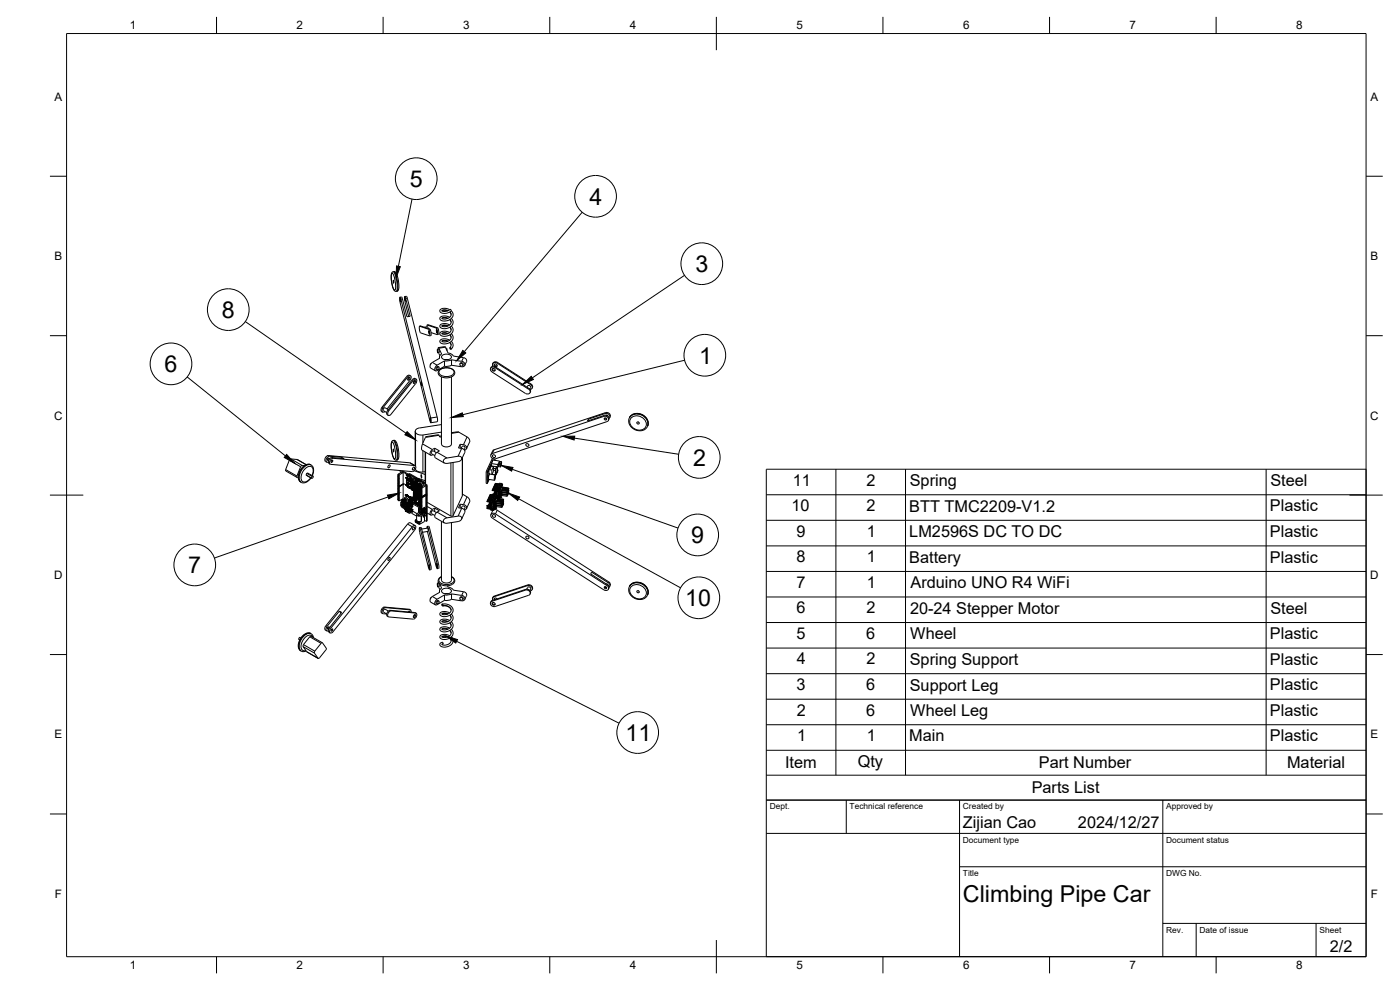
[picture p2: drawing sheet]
<svg xmlns="http://www.w3.org/2000/svg" width="420mm" height="297mm" viewBox="0 0 420 297" stroke-linecap="round" stroke-linejoin="round" font-family="sans-serif">
<defs><g id="words">
<g font-size="7">
<text x="123" y="56.1">5</text>
<text x="176.9" y="61.4">4</text>
<text x="208.7" y="81.6">3</text>
<text x="66.6" y="95.4">8</text>
<text x="49.4" y="111.7">6</text>
<text x="209.8" y="109.1">1</text>
<text x="208" y="139.8">2</text>
<text x="207.4" y="163">9</text>
<text x="56.5" y="172">7</text>
<text x="205.6" y="181.8">10</text>
<text x="187.7" y="222.3">11</text>
<text x="289" y="270.6">Climbing Pipe Car</text>
</g>
<g font-size="4.9">
<text x="237.9" y="145.7">11</text>
<text x="260" y="145.7">2</text>
<text x="273" y="145.8">Spring</text>
<text x="381.3" y="145.8">Steel</text>
<text x="237.6" y="153.4">10</text>
<text x="260" y="153.4">2</text>
<text x="272.9" y="153.5">BTT TMC2209-V1.2</text>
<text x="381.1" y="153.4">Plastic</text>
<text x="239.1" y="161">9</text>
<text x="260.1" y="161">1</text>
<text x="272.9" y="161.2">LM2596S DC TO DC</text>
<text x="381.1" y="161.1">Plastic</text>
<text x="239.1" y="168.7">8</text>
<text x="260.1" y="168.7">1</text>
<text x="272.9" y="168.8">Battery</text>
<text x="381.1" y="168.8">Plastic</text>
<text x="239.1" y="176.3">7</text>
<text x="260.1" y="176.4">1</text>
<text x="273.3" y="176.5">Arduino UNO R4 WiFi</text>
<text x="239.1" y="184">6</text>
<text x="260" y="184">2</text>
<text x="273.1" y="184.2">20-24 Stepper Motor</text>
<text x="381.3" y="184.2">Steel</text>
<text x="239.1" y="191.7">5</text>
<text x="260" y="191.7">6</text>
<text x="273.2" y="191.8">Wheel</text>
<text x="381.1" y="191.8">Plastic</text>
<text x="239.1" y="199.4">4</text>
<text x="260" y="199.4">2</text>
<text x="273" y="199.5">Spring Support</text>
<text x="381.1" y="199.5">Plastic</text>
<text x="239.1" y="207">3</text>
<text x="260" y="207">6</text>
<text x="273" y="207.2">Support Leg</text>
<text x="381.1" y="207.1">Plastic</text>
<text x="239.1" y="214.7">2</text>
<text x="260" y="214.7">6</text>
<text x="273.2" y="214.8">Wheel Leg</text>
<text x="381.1" y="214.8">Plastic</text>
<text x="239.2" y="222.4">1</text>
<text x="260.1" y="222.4">1</text>
<text x="272.9" y="222.4">Main</text>
<text x="381.1" y="222.4">Plastic</text>
<text x="235.6" y="230.6">Item</text>
<text x="257.4" y="230.1">Qty</text>
<text x="311.8" y="230.6">Part Number</text>
<text x="386.3" y="230.6">Material</text>
<text x="309.6" y="238">Parts List</text>
<text x="289" y="248.5">Zijian Cao</text>
<text x="323.5" y="248.5">2024/12/27</text>
<text x="399.1" y="285.7">2/2</text>
</g>
<g font-size="3.5">
<text x="39" y="8.8">1</text>
<text x="89" y="8.8">2</text>
<text x="139" y="8.8">3</text>
<text x="189" y="8.8">4</text>
<text x="239" y="8.8">5</text>
<text x="289" y="8.8">6</text>
<text x="339" y="8.8">7</text>
<text x="389" y="8.8">8</text>
<text x="16.3" y="30.2">A</text>
<text x="411.3" y="30.2">A</text>
<text x="16.3" y="78">B</text>
<text x="411.3" y="78">B</text>
<text x="16.2" y="125.9">C</text>
<text x="411.2" y="125.9">C</text>
<text x="16.2" y="173.7">D</text>
<text x="411.2" y="173.7">D</text>
<text x="16.3" y="221.6">E</text>
<text x="411.3" y="221.6">E</text>
<text x="16.4" y="269.4">F</text>
<text x="411.4" y="269.4">F</text>
<text x="39" y="290.8">1</text>
<text x="89" y="290.8">2</text>
<text x="139" y="290.8">3</text>
<text x="189" y="290.8">4</text>
<text x="239" y="290.8">5</text>
<text x="289" y="290.8">6</text>
<text x="339" y="290.8">7</text>
<text x="389" y="290.8">8</text>
</g>
<g font-size="2.5">
<text x="231" y="242.9">Dept.</text>
<text x="255" y="242.9">Technical reference</text>
<text x="289" y="242.9">Created by</text>
<text x="350" y="242.9">Approved by</text>
<text x="289" y="252.8">Document type</text>
<text x="350" y="252.8">Document status</text>
<text x="289" y="262.9">Title</text>
<text x="350" y="262.9">DWG No.</text>
<text x="350" y="279.9">Rev.</text>
<text x="360" y="279.9">Date of issue</text>
<text x="396" y="279.9">Sheet</text>
</g>
</g></defs>
<!-- layer: Visible -->
<g fill="none" stroke="#000" stroke-width=".3">
<path d="M117.6 81.7a.88 .88 0 0 1 1-.1 .88 .88 0 0 1 .5 .8l.3 .9a5.6 5.6 0 0 1-.1 4l-.1 .1a1.16 1.16 0 0 1-1.4-1.3l-.1-.5a6.8 6.8 0 0 1-.1-3.9zM118 84.2l.1 .7zM120 89.2l.5-.1 .2 .3 1.4 5.6 1-.1-1.6-5.9v1.4M120.1 89.8l.1 .8zM120.3 89.8l-.3-.6 .1 1.4 8.9 35.7M120.3 89.8l9 35.6M121.5 89l.5-.1 .2 .6 9 35.6M121.5 90.4l1.1 4.6M121.6 89.6l.1 .7zM125.9 97.9l.4-.1 2.7 .9M128.2 97.5l2.7 .9 .4 1.1-.1 .9M128.3 97.5l-.2 .5"/>
<path d="M128.3 98l.2 .5M128.3 98l-1 .2M128.6 97.5h-.4M128.6 97.5l2.7 .9 .4 1.7-.1 .2-.4 .1M128.6 98.8l-2.7-.9v1.3l.3 .7 2.7 .9M128.6 97.4l.1 .1M128.6 98.8l.4 1-.1 .9M128.7 99.3l.1 .9zM129 98.7l.4 1.7-.1 .3-.4 .1M129.4 99.8l1.8 .6M131 98.9l.1 1zM132.6 95.6l.6-.2 1.1 .2"/>
<path d="M135 92.9l-1.8-.4a.77 .77 0 0 0-1.1 .4 .77 .77 0 0 0 .4 1h1.7a1.03 1.03 0 0 0 1.1-.9l-.1-.1a2.69 2.69 0 0 1-2.6 .3l.9-.1 .8 .2M135 98.2a1.28 1.28 0 0 1 .1 1.5 1.28 1.28 0 0 1-1.4 .6l-1.1-.2M135 95.9a1.28 1.28 0 0 1 .1 1.5 1.28 1.28 0 0 1-1.4 .6l-1.1-.2 .6-.1 1.1 .1M135 93.6a1.28 1.28 0 0 1 .1 1.5 1.28 1.28 0 0 1-1.4 .6l-1.1-.2M135.4 93.2a1.72 1.72 0 0 1 .4 1.9 1.72 1.72 0 0 1-1.5 1.1 1.52 1.52 0 0 1-2.3-.8 2.14 2.14 0 0 1 3-.2M135.4 95.6a1.72 1.72 0 0 1 .4 1.8 1.72 1.72 0 0 1-1.6 1.1 1.56 1.56 0 0 1-2.2-.7 2.02 2.02 0 0 1 3-.3M135.4 97.8a1.72 1.72 0 0 1 .4 1.9 1.72 1.72 0 0 1-1.6 1.1 1.58 1.58 0 0 1-2.2-.7 2 2 0 0 1 3-.3M122.3 113.1l-7.3 9.2-.3 .6v.6l.3 .2 .5-.2M122.3 113.1l.8-.4a.87 .87 0 0 1-.1 1.4M122.5 113.4l.4-.2 .1 .2-.5 .7-.2-.3zM122.7 113.2l-.4 .7M123 114.2l-6.8 8.5"/>
<path d="M123.2 112.8l-.5-.2-.7 .4-7.3 9.1M124.2 114.4l.4-.2 .1 .2-.5 .7-.2-.3zM124.4 114.2l-.4 .7M124.7 115.1l-7.3 9.2M124.7 115.1l.3-.3a.74 .74 0 0 0-.2-1.1l-.8 .4-7.5 9.5a.74 .74 0 0 0 .1 1.1l.8-.4M124.9 113.8l-.5-.3-.7 .4-7.3 9.2M126.4 114.7l.1 .9zM129.4 109l-.3 .6M131.3 104.9l.4-.1 .1 .5v.5h-.4M131.3 110.3l.3-.2 .2 .2-.5 .7-.2-.3zM131.3 104.9l.1 .9zM131.4 109.9l.3 .2"/>
<path d="M131.4 109.9l-.3 .1-.3 .5 .4 .5M131.6 105.8l.4 .9M131.7 104.5l.8 1.7a.92 .92 0 0 0-.5 1.2l-2.4 1.5-.5 .7 .2 .8 1.4 .8M131.7 104.5l-.2-.2v.5M131.8 111.1a3.1 3.1 0 0 1 4.7 .6 2.38 2.38 0 0 1-3.2 1.6 1.45 1.45 0 0 1-1.5-.6 1.45 1.45 0 0 1 0-1.6zM131.9 107.1v.4M132.5 113.1v20.1a1.73 1.73 0 0 0 3 0v-20.1M132.6 100.1l.6-.1 1.1 .1M132.7 106.7a1.95 1.95 0 0 1 2.8 .3 1.67 1.67 0 0 1-2.8 .5zM133.4 108.3l-2.5 1.5-.4 .6v.7l.7 .1 2.2-1.3M133.4 108.3v1.6M133.5 107.9h1"/>
<path d="M133.5 104l-1.9 .3M133.5 104l1 1.9 .8 .3 .7 .6 3.7 .7 .4 .8-.6 1.4M133.8 104.5h.2l.2 .8M135 102.8a.94 .94 0 0 1 0 1.5M135 100.5a1.28 1.28 0 0 1 .1 1.5 1.28 1.28 0 0 1-1.4 .6l-1-.1a.72 .72 0 0 1 1.1-.2l.5 .1M135.4 100.1a1.72 1.72 0 0 1 .4 1.9 1.72 1.72 0 0 1-1.6 1.1 1.58 1.58 0 0 1-2.2-.7 1.98 1.98 0 0 1 3-.3M135.4 102.4a1.48 1.48 0 0 1 0 2.4M135.5 108l3.1 .4a.84 .84 0 0 1 1 .8 .84 .84 0 0 1-1 .8l-3.1-.4zM135.5 107.9l-.7 .3-1.4 .1M135.5 109.6l-.7 .3h-1.4M138 109.2a.51 .51 0 0 1 .6-.4 .51 .51 0 0 1 .4 .6M139 109.4l-.1 .3"/>
<path d="M147.2 110.5l.5-.5 1 .1 10 6.5 .5 .4v.6M147.8 110.6l.3 .5 .5-.1M147.9 109.9a.81 .81 0 0 1 .3-1.1 .81 .81 0 0 1 1 .2l10.1 6.4a.75 .75 0 0 1 .5 .8 .75 .75 0 0 1-.7 .7M148.4 109.3l.3 .4h.5M148.6 110.3l10 6.5M148.6 110.3a.82 .82 0 0 0-1.3 0 .82 .82 0 0 0 .3 1.3l10.1 6.4M149.3 108.8l10.1 6.4M149.3 108.7l-.8-.1-.7 .6M158.2 116.2l.3-.5h.4l.4 .4-.3 .7M158.7 116.8a.82 .82 0 0 1 .3 1.2 .82 .82 0 0 1-1.3 0M159.2 117.6l-.1 .2M159.4 115.2l.4 .5-.1 .8"/>
<path d="M89.2 137.9l-1.9-.2-.3 .2-1.3 3.2 .1 .2 3.4 2M89.2 137.8v.1M89.2 137.9l2.7 1.5M91.3 139.7h-.8l-.3 .3M98.2 138.7h.3M98.4 137.6l.3-.2 .1 .2-.4 .5zM98.4 137.5l-.1 .3M98.5 136.7l24.7 2.2M98.5 136.7a1.11 1.11 0 0 0-.9 .8 1.11 1.11 0 0 0 .4 1.2M98.7 139.1l.4 .2M98.9 136.9l3.7 .3M98.9 136.9a1.1 1.1 0 0 0-.9 .7 1.1 1.1 0 0 0 .2 1.1"/>
<path d="M99.5 138.2l.2-.2 .2 .2-.4 .6zM99.5 138.1l-.2 .4M100 137.5a1.1 1.1 0 0 0-1 .7 1.1 1.1 0 0 0 .2 1.1l24.5 2.2a1.1 1.1 0 0 0 1-.7 1.1 1.1 0 0 0-.3-1.1l-24.5-2.2M102.6 137.2l.7 .4-3.7-.3a1.22 1.22 0 0 0-.9 1.8M102.6 137.2l-.2 .3M114.7 122.1l-.3 1.1 .4 .5M116.4 123.1l-.4 1 .5 .5M116.5 122.9l-.9-.5-.5 .2v.6l1 .6M116.6 139.7l.3-.2 .2 .2-.5 .7-.2-.3zM117.6 132.4a.88 .88 0 0 1 1-.2 .88 .88 0 0 1 .5 .9l.3 .8a5.6 5.6 0 0 1-.1 4.1h-.1a1.16 1.16 0 0 1-1.4-1.3l-.1-.4a6.9 6.9 0 0 1-.1-3.9zM118 134.8l.1 .7zM123.2 138.9l1.4 .8"/>
<path d="M124.6 129.4v10.3M127.6 135.6v9.3M129.1 125.3l.1 1zM129.3 125.4v1.4l-.3-.5M129.9 136.4l-.1 .1M130.5 134.5a1.52 1.52 0 0 0-1.2 2.1l.5-.1M130.5 134.5v1M130.5 134.5l1.4 .8-.7 .4M131 135.8l-1-.5-.5 .3v.5l1 .6M131.2 135.7l-.6 .6-.1 .9 2.8 1.7M131.2 125.1v1.4M131.2 126.5l-1.9 .3"/>
<path d="M132.5 131.1l-.5 .1-.4-.8-3.8 .7-1 2.1-.3 1.7 2.7 1.7M132.5 127.4l-6.6 1a1.02 1.02 0 0 0-1.1 .4 1.02 1.02 0 0 0 .1 1.3l.9 .4h1.1M132.5 130.8l-.6 .1M132.5 129.7l-5.6 .8M134.1 137.4a.84 .84 0 0 0-1 .6 .84 .84 0 0 0 .6 1l3.8-.5a.84 .84 0 0 0 1-.6 .84 .84 0 0 0-.6-1l-3.8 .5M137.7 129.7l2.7 1.5 .5 .6v.8M137.7 129.7l-.5-.2-1.7 .3M138.1 133.3l-.5 1.1a1.8 1.8 0 0 1 1.9 .9v.5l-1 2M138.1 133.3v1.2M138.1 133.3l1 .1M138.4 134.5l.4-.6h.5l.3 .3-.3 .8M138.8 137.3v11.4"/>
<path d="M139.1 133.4a.84 .84 0 0 1 .9 .7 .84 .84 0 0 1-.6 1M140.9 132.6l-.9 2.1M147.4 139.6l-.5 1.1M147.4 139.6h-.2l-.5 1M147.4 139.6v.3M147.4 139.9l.7 .1M147.4 139.9l-.5 1M147.5 136.2l33.7-11.3a.92 .92 0 0 1 1.3 .3 .92 .92 0 0 1-.3 1.3l-33.5 11.1a1.01 1.01 0 0 1-1.1-.2 1.01 1.01 0 0 1-.1-1.2zM147.5 139.1v.7l1.7 .3M147.5 139.1l1.9 .3M147.7 139.8l-.1 .1M147.8 137.5l-1.9 4"/>
<path d="M148 137.6l-1.8 4M148.5 137.7v.3M148.8 138.1h-.4M148.8 138.1h.1M148.8 138.1l-.1 .1M148.8 138.1v.1M149.4 139.4v.8M149.4 139.7h.3M149.5 140l.7 .1M149.6 139.7l-.2 .5M149.8 139.3l-.1 .4zM149.8 139.2h.1"/>
<path d="M149.9 139.2h-.4v.5M149.9 138.4l.6 .1M149.9 138.3v.9M149.9 138.3l-1.9-.3-.5 1.1M149.9 138.3l-.5 1.1M150.4 138.5l.1 .6-.3 1v-.6zM176.6 125.8l-.3 .5 5-1.7a1.03 1.03 0 0 1 1.2 .3 1.03 1.03 0 0 1 .1 1.2M176.6 125.8l.2 .4M181.5 125.4l.2 .3h.4M181.8 124.6h.4l.3 .3M181.8 124.6h.1M182.5 124.9h-.1"/>
<path d="M182.8 125.5a.97 .97 0 0 0 0-1.2 .97 .97 0 0 0-1.2-.2l-5 1.7M183 125.3a1.02 1.02 0 0 0-.1-1.2 1.02 1.02 0 0 0-1.2-.3l-33.4 11.2-.5 .3-.5 1.1M189.3 124.7a3.1 3.1 0 0 1 3.7-.2 3.1 3.1 0 0 1 1.3 3.5 3 3 0 0 1-3.8 .9 3 3 0 0 1-1.6-3.6zM191.5 126.6l.2 .1M89.2 143.3h.3M90.2 140l-1.1 2.8 .2 .5M91.9 142.5l1.6 .9M92.1 142l1.5 .9M93.6 142.9l-.1 .5M93.7 142.9l.1-.1a.33 .33 0 0 1 .1 .5 .33 .33 0 0 1-.4 .1M93.7 142.7a2.06 2.06 0 0 0-1.3-3.4 3.7 3.7 0 0 0-2.5 5.1 2.17 2.17 0 0 0 3.4-1M93.9 142.8l-1.5-.9-.4 .3v.4l1.5 .9"/>
<path d="M119.4 145.7h.1M119.4 142.3v7.8l.4 .2M119.4 145.7l.4 .2M119.4 142.3l.4 .2M119.6 144.2l-.1-.1 .2 .2M119.6 142.5l-.1-.1 .1 .2M119.6 143l-.1-.2 .2 .2M119.6 143.4l-.1-.1 .1 .2M119.6 149l-.1-.1 .2 .2M119.6 148.2l-.1-.1 .1 .2M119.6 149.4l-.1-.1 .1 .2M119.6 149.1l.1 .2v-.1"/>
<path d="M119.6 149.5l-.1 .1 .2 .2v-.2M119.6 147.3l-.1-.1 .1 .3M119.6 143.8l-.1-.1 .2 .2M119.6 146.9l-.1-.1 .2 .2M119.6 147.1l.1 .2v-.2M119.6 147.8h.1M119.6 146.1l-.1-.1 .1 .2M119.6 149.8l-.1-.1 .2 .2M119.6 149l.1 .1M119.6 148.3h.1M119.6 146.5l.1 .2M119.6 145.5l-.1-.2 .1 .2"/>
<path d="M119.6 147.8l-.1-.2 .2 .2M119.6 147.9l.1 .2v-.2M119.6 149.1l.1 .1M119.6 148.3l-.1 .1 .2 .1v-.2M119.6 148.2l.1 .1M119.6 147.9h.1M119.6 149.8l.1 .1M119.6 150h.1M119.6 146.5l-.1-.1 .2 .2M119.6 146.9l.1 .1M119.6 145l-.1-.1 .2 .2M119.6 144.6l-.1-.1 .1 .2"/>
<path d="M119.6 144.3l.1 .1M119.6 143.8l.1 .1M119.6 142.5l.1 .2M119.6 143.4l.1 .1M119.6 143.1h.1M119.6 143h.1M119.6 145.5l-.1 .1 .2 .2v-.2M119.6 145.1l.1 .3v-.2M119.6 147.5h-.1l.2 .2v-.2M119.6 148.6l-.1-.1 .2 .2M119.6 150l.1 .2v-.2M119.6 146.2l-.1 .1 .2 .1v-.1"/>
<path d="M119.6 146.2l.1 .1M119.6 142.5v.1M119.6 143v.1M119.6 143.4v.1M119.6 144.2v.1M119.6 144.6v.1M119.6 145v.1M119.6 145.5h.1M119.6 146.1v.1M119.6 146.9v.2M119.6 147.3v.2M119.6 147.8v.1"/>
<path d="M119.6 148.2v.1M119.6 148.6l.1 .2M119.6 149v.1M119.6 149.4v.1M119.6 149.8v.2M119.6 146.1l.1 .2M119.6 144.6l.1 .2M119.6 145.5l.1 .1M119.6 147.3l.1 .2M119.6 149.4l.1 .2M119.6 146.5l.1 .1M119.6 147.1h.1"/>
<path d="M119.6 147.5h.1M119.6 148.6l.1 .1M119.6 149.5l.1 .1M119.6 144.7l-.1 .1 .2 .2v-.2M119.6 144.3l.1 .2v-.1M119.6 143.5l-.1 .1 .2 .1v-.2M119.6 143.1l.1 .2v-.2M119.6 142.6l-.1 .1 .2 .2v-.2M119.6 144.2l.1 .1M119.6 144.7l.1 .1M119.6 145.1l.1 .1M119.6 145l.1 .1"/>
<path d="M119.6 143.5h.1M119.6 142.6l.1 .1M119.7 148.7l-.2 .1 .2 .1v-.1M119.7 146.6l-.2 .1 .2 .1v-.1M119.7 143.9l-.2 .1 .2 .1v-.2M119.7 143v.1M119.7 143.9h.1M119.7 144.3v.1M119.7 145.1v.1M119.7 146.6v.1M119.7 147v.1M119.7 147.8v.1"/>
<path d="M119.7 148.7v.1M119.7 149.1v.1M119.7 149.9v.1M119.7 147l-.1 .1M119.7 147.8l-.1 .1M119.7 149.1h-.1M119.7 149.9l-.1 .1M119.7 144.3h-.1M119.7 145.1h-.1M119.7 143l-.1 .1M119.8 145.9h.1M119.8 142.5v7.8"/>
<path d="M120 141.2l.3 .6M120.2 141.2h.1M120.3 150.8l.3 .2M120.3 150.8v1l.3 .2M120.3 150.8h.1M120.4 149.9v.8M120.4 151.9h.1M120.5 151.9l.1 .3M120.5 150.7l-.2 .1M120.5 151.3l.4 .2-.1 .4M120.5 151.3v.4l.3 .2M120.5 150.7h.1"/>
<path d="M120.6 151.3h-.1M120.6 150.9v.1M120.6 152h.1M120.6 152l.3 .2M120.6 150.9l.3 .2M120.6 152.2l.9 .5M120.6 151.3l.3 .2-.1 .4M120.6 150.6l-.3 .2M120.6 149.8l.1 .2M120.6 150.6l-.1 .1M120.6 150.5h.1M120.6 150.5l.1 .1"/>
<path d="M120.6 150.5v.3M120.6 150.6l.1 .1M120.6 141.4l-.2 .3M120.6 141.4l.3-.1 1.6 .9M120.6 141.4l1.7 1 .3-.2M120.7 151h.1M120.7 150.6h.1M120.7 150.1h.1M120.7 150.2h.1M120.7 150.9h.1M120.7 150.1v.1M120.7 150.5v.1"/>
<path d="M120.7 150.9v.1M120.7 150.5h.1M120.7 150.8h-.1M120.7 150.7h.1M120.7 150.7l.1 .1M120.7 150.6l-.1 .2M120.8 150.7h-.1M120.8 150.1h-.1M120.8 150.5l-.1 .1M120.8 150.9l-.1 .1M120.8 150.1v.1M120.8 150.5l-.1 .3"/>
<path d="M120.8 150.9v.1M120.8 150.8l-.2 .1M120.8 150.8h.1M120.8 149.7l.2 .2M120.9 151.1h.1M120.9 151.1l.3 .2M120.9 152.2l.3 .1M120.9 152.2h.1M120.9 149.6l.1 .2M120.9 151.9h-.1M121 145.4h.1M121 145.2h.1"/>
<path d="M121 150.9l.2 .1M121 141.8v7.8l-1.2 .7M121 145.4l-1.2 .7-.4-.2M121 141.8l-.4-.2-1.2 .7M121 145.2l-1.2 .7M121 141.8l-1.2 .7M121 150.1h-.1M121 151.2h.1M121 150.8h.1M121 150.4h.1M121 151l-.1 .1M121 151.1h.1"/>
<path d="M121 150.7h.1M121 150.2v.2M121 150.7v.1M121 151.1v.1M121 150.7l-.3 .2M121 150.8l-.2 .1M121 150.2l-.3 .3M121 150.4l-.2 .1M121 150.2l.1 .1M121.1 151h-.1M121.1 151h.1M121.1 150.9h-.1"/>
<path d="M121.1 150.3l-.1 .1M121.1 150.7l-.1 .1M121.1 151.1l-.1 .1M121.1 150.3v.1M121.1 150.7v.1M121.1 151.1v.1M121.1 150.8l-.3 .2M121.1 150.4l-.3 .2M121.1 151.3h.1M121.2 151.3v1M121.2 152h.1M121.2 150.4h.1"/>
<path d="M121.2 151.6h.1zM121.2 150.4v.1M121.2 151.9v.1M121.2 150.5h.1M121.2 151h.1M121.3 150.4h.1M121.3 152.3h.1M121.3 150.9l-.1 .1M121.3 151.9l-.1 .1M121.3 152.2h.1M121.3 150.5h.1M121.3 151.5h.1"/>
<path d="M121.3 151.1v.1M121.3 151.1v1.2M121.3 152.2v.1M121.3 149.4l.7 .4M121.3 149.4v.3M121.3 149.9v.2M121.3 150.3v.2M121.3 151.1h.1M121.3 149.4l.4-.3 .7 .4M121.3 151.2l-.1 .1M121.3 152.2l-.1 .1M121.4 151.8l-.1 .1"/>
<path d="M121.4 151.9h-.1M121.4 151.5v.1M121.4 152.3h-.1M121.4 151.9h.1M121.4 151.1l-.1 1.1M121.4 151.1l-.3 .2M121.4 151.2h-.1M121.4 150.7l.2 .1M121.5 152.7v.1M121.5 152.7h.1M121.5 150.7v.1M121.5 151l.2 .2"/>
<path d="M121.5 152.5v.2M121.5 152.8l.1 .1M121.5 152.5l.1 .1M121.5 152.4v.1M121.6 149.6l-.9 .5M121.6 149.6l-.8 .6M121.6 149.6l-.8 .5M121.6 152.8l-.1-.1 .1 .1M121.6 152.8l.1 .1M121.6 152.3v.3M121.6 148.5h.1M121.6 148.6h.1"/>
<path d="M121.6 152.8h.1M121.6 148.5v.1M121.6 152.7v.7M121.6 148.6l.1 .1M121.6 152.6h.1M121.6 152.4h-.1M121.6 152.4h.1M121.7 152.6l-.1 .1M121.7 153.4h.1M121.7 152.6h.1M121.7 152.4h.1M121.7 152.4v.1"/>
<path d="M121.7 152.5h.1M121.7 148.4h.1M121.7 148.5l.1 .1M121.7 148.4l-.1 .1M121.7 148.5v.2M121.7 150.9v.3M121.7 152.3v.1M121.7 152.6l.1 .1M121.7 148.6h.1M121.7 148.5h.1M121.7 152.1h.1M121.7 152.2h.1"/>
<path d="M121.7 152.7v.1M121.7 152.1v.1M121.7 152.6v.1M121.7 152.1l.1 .1M121.7 152.7h.1M121.7 152.8l.1 .1M121.7 152.4l.1 .1M121.7 152.8h.1M121.7 152.6h.3M121.7 152.2v.1M121.8 148.6h.1M121.8 148.5h.1"/>
<path d="M121.8 148.6l-.1 .1M121.8 152l-.1 .1M121.8 148.5h-.1M121.8 148.5v.2M121.8 152.4l.3 .2M121.8 148.7h.1M121.8 152.2h.1M121.8 152.1h.1M121.8 152.3h.1M121.8 151.1h.1M121.8 151.2h-.1M121.8 152.1v.1"/>
<path d="M121.8 152.8l.1 .1M121.8 152.7l.1 .1M121.8 152.7h.1M121.8 152.3h-.1M121.8 152.6h.1M121.8 151v.1M121.8 152.6v.1M121.9 151.1h.1M121.8 151h.1M121.8 152.6l.1 .3M121.8 151.4h.1M121.8 151.6h.1"/>
<path d="M121.8 152.6l.1 .1M121.8 151.1v.1M121.8 148.6l.1 .2M121.8 150.9v.1M121.8 151.4v.2M121.8 148.5l.1 .1M121.8 151.4l.1 .1M121.8 151.5l.1 .1M121.8 153.4l.7 .4M121.9 143.4h.1M121.9 145.5h.1M121.9 143.3h.1"/>
<path d="M121.9 145.4h.1M121.9 148.6h.1M121.9 152.9h.1M121.9 145.4v.1M121.9 153.1v.3M121.9 143.4v.1M121.9 145.5v.1M121.9 152.7h.1M121.9 152.2l-.2 .1M121.9 153.3h.1M121.9 151h.1M121.9 148.7h.1"/>
<path d="M121.9 148.8h.1M121.9 153.4h.1M121.9 152.8v.1M121.9 148.8l.1 .1M121.9 151v.1M121.9 151.4h.1M121.9 153.3l.1 .1M121.9 153.1h.1M121.9 153.3l.1 .2M121.9 153.4l.1 .1M121.9 153v.1M121.9 152.1h.1"/>
<path d="M121.9 152.2h.1M121.9 148.6v.1M121.9 151.5v.1M121.9 152.9h-.1M121.9 152.2l-.1 .1M121.9 143.2h.1M121.9 143.5h.1M121.9 145.3h.1M121.9 151.6h.1M121.9 151.5h.1M121.9 143.5h.2M121.9 149.8l-.8 .6"/>
<path d="M121.9 150.2l-.8 .6M121.9 150.7l-.8 .5M121.9 152.1v.1M121.9 153.2h.1M121.9 148.6l.1 .1M121.9 143.2v.2M121.9 145.3v.1M121.9 145.3l.1 .1M121.9 150.7l-.9 .4M121.9 150.2l-.9 .5M121.9 149.8l-.9 .4M121.9 150.7l-.8 .4"/>
<path d="M121.9 150.2l-.8 .5M121.9 149.8l-.8 .5M121.9 152.1l.1 .1M121.9 152h.1M121.9 142.5h.1M121.9 142.6h.1M121.9 142.5v.1M121.9 152v.1M122 152v.1M122 153.2h.1M122 148.6h.1M122 151.5h.1"/>
<path d="M122 151.4h.1M122 142.6h.1M122 143.5h.1M122 145.5h.1M122 145.7h.1M122 153.4h.1M122 152.1h-.1M122 152.2h-.1M122 148.6h-.1M122 151.6h-.1M122 151.4v.3M122 152l-.3 .4"/>
<path d="M122 145.5l-.1 .1M122 142.5h.1M122 151.4h-.1M122 143.3h-.1M122 153.2l-.1 .1M122 143.3l.1 .1M122 145.5l.1 .1M122 145.4h.1M122 152h.1M122 152.1h.1M122 153.5h.1M122 143.2v.3"/>
<path d="M122 145.4v.3M122 152h-.1M122 145.7l.1 .1M122 143.5l.1 .1M122 143.3h.1M122 145.7h.2M122 143.4h.1M122 153.1h.1M122 148.9h.1M122 151.7h.1M122 152.7l.4 .3M122 152.9h.1"/>
<path d="M122 152.8h.1M122 152.8v.1M122 152l-.1 .2M122 153.2v.3M122 151.5l.1 .1M122 151.6l.1 .1M122 152.2l-.2 .1M122 152.9l.3 .2M122 148.7h.1M122 142.5v.1M122 148.7v.2M122 142.5h-.1"/>
<path d="M122 152.2l-.3 .2M122 151h.1M122 151.1h.1M122 143.9h.1M122 143.8h.1M122 144h.1M122 152.7h.1M122 152.6v.1M122 152.2h.1M122 152.3h.2M122 143.8l.1 .1M122 143.8v.2"/>
<path d="M122 149.8l.1 1.4M122 151l-.2-.1v.3M122 152.2l.2 .1M122 143.9l.1 .1M122 145.4v.1M122 152.3l-.2 .2M122 152.9h.2M122 152.8l.2 .1M122 148.8h.1M122.1 148.7h.1M122.1 151.1h.1M122.1 142.5h.1"/>
<path d="M122.1 143.9h.1M122.1 143.5h.1M122.1 145.8h.1M122.1 152.2h.1M122.1 145.6h.1M122.1 148.7l.1 .1M122.1 142.5l-.1 .1M122.1 148.6l-.1 .3M122.1 152.3h.1M122.1 143.6h.1M122.1 151.5h.1M122.1 143.4h.1"/>
<path d="M122.1 143.2l-.1 .1M122.1 143.2h.1M122.1 151v.1M122.1 152.6h.1M122.1 151.7h.1M122.1 151.6h.1M122.1 145.3h.1M122.1 152.7h.1M122.1 145.4h.1M122.1 145.3l.1 .1M122.1 145.3v.1M122.1 151.5v.2"/>
<path d="M122.1 152.6v.1M122.1 143.2l.1 .3M122.1 152.7l.2 .1M122.1 144l.2 .3zM122.1 142.6h.1M122.1 148.7l.1 .2M122.1 148.9h.1M122.1 152.2l.1 .1M122.1 144.1l.2 .2M122.1 151.2h.1M122.1 143.9v1.7M122.1 151h.1"/>
<path d="M122.1 142.5v.1M122.1 151.5l.1 .3M122.1 151.3h.1M122.1 145.6l1.1 .6 .3-.2M122.1 143.9l.4 .3M122.1 143.8v.1M122.2 152.3h.1M122.2 145.3v.1M122.2 145.4h.1M122.2 151.3l.3 .2M122.2 148.7h.1M122.2 152.9l.1 .1"/>
<path d="M122.2 152.2h-.1M122.2 151.1h-.1M122.2 151.1h.1M122.2 151h.1M122.2 148.9h.1M122.2 148.8h.1M122.2 151.8h.1M122.2 143.5h.1M122.2 145.7h.1M122.2 152.4h.1M122.2 145.7l-.1 .1M122.2 151.1l-.1 .1"/>
<path d="M122.2 145.6v.1M122.2 151l-.1 .3M122.2 151.6l.1 .1M122.2 151.7l.1 .1M122.2 143.5l-.1 .1M122.2 152.4l-.3 .1M122.2 143.3l-.1 .1M122.2 151l-.1 .1M122.2 143.5h-.1M122.2 152.2h.1M122.2 151.6v.2M122.2 142.7h.1"/>
<path d="M122.2 151.6h.1M122.2 148.7v.1M122.2 142.7l.1 .1M122.2 148.7v.2M122.2 152.2v.1M122.2 152.9h.1M122.2 142.6h.1M122.2 151.7h.1M122.2 143.8v.1M122.2 143.9h.1M122.2 143.9h-.1M122.3 142.6h.1"/>
<path d="M122.3 151.8h.1M122.3 151.7h.1M122.3 152.8h.1M122.3 152.9h.1M122.3 142.6l-.1 .1M122.3 144.7v.2M122.3 152.9v.1M122.3 144.7v.1M122.3 152.3h.1M122.3 153h.1M122.3 151h.1M122.3 144.8h.1"/>
<path d="M122.3 144.9h.1M122.3 152.3l.3 .2M122.3 151l-.1 .1M122.3 144.9h.2M122.3 142.8h.1M122.3 143.8v.1M122.3 151.6v.2M122.3 143.8h.1M122.3 157.3l-24.5 30.4-.3 1.1 .5 .5M122.3 146h.1M122.3 145.9h.1M122.3 143.9h.1"/>
<path d="M122.3 144.9l.1 .1M122.3 151.1h.1M122.3 151l.1 .1M122.3 145.9l.1 .2M122.3 152.8l.3 .2M122.3 157.2l.7-.4 1.6 .9M122.3 146l.1 .1M122.3 143.7v.1M122.3 153.1h.1M122.3 145h.1M122.3 143.6l.1 .1M122.3 144.8v.1"/>
<path d="M122.3 152.3l.1 .1M122.3 143.6h.1M122.3 143.6l.3 .1M122.3 152.8l.4 .2M122.4 153.1h.1M122.4 145.9v.1M122.4 152.8h-.1M122.4 151l-.1 .1M122.4 151h.1M122.4 143.8h.1M122.4 153h.1M122.4 153h-.1"/>
<path d="M122.4 142.6h-.1M122.4 153.4v.2M122.4 153.3l.1 .1M122.4 153.6l.1 .1M122.4 151.1h-.1M122.4 142.5v.1M122.4 153.6h.1M122.4 142.5h.1M122.4 143.9h.1M122.4 152.4h.1M122.4 146h.1M122.4 145.9h.1"/>
<path d="M122.4 146.1h.1M122.4 142.5v.2M122.4 151.3h.1M122.4 151.1v.1M122.4 145.9h-.1M122.4 143.6h.1M122.4 143.9l.1 .1M122.4 143.8h-.1M122.4 144.8l.1 .1M122.4 144.9h.1M122.4 152.4h.2M122.4 153.3v.1"/>
<path d="M122.4 151.1h.1M122.4 151.7h.1M122.4 153.5h.1M122.4 149.5v1.3l-.4 .2M122.4 151.7v.4l.3 .1M122.4 149.5l-.4 .3M122.4 144h.1M122.4 143.7v.1M122.4 142.5l.1 .1M122.4 143.6v.4M122.4 151l.1 .1M122.4 152.4l.3 .1"/>
<path d="M122.4 153.4v.1M122.4 142.6h.1M122.4 152.3v.1M122.4 142.6l.1 .1M122.4 146.2l.1 .1M122.4 145.9v.4M122.4 152.3l.1 .1M122.4 151.6h.1M122.4 151.2h.1M122.4 152.5l.2 .1M122.4 152.6l-.2 .1M122.5 151.1l-.1 .1"/>
<path d="M122.5 143.9h-.1M122.5 142.7h.1M122.5 152.4h-.1M122.5 145.9l-.1 .1M122.5 152.5v.1M122.5 151.1h-.1M122.5 143.9h.1M122.5 144.3h.1M122.5 151.6h.1M122.5 146.2h.1M122.5 153.2h.1M122.5 153.1h.1"/>
<path d="M122.5 152.4h.1M122.5 146h.2M122.5 144.2v.1M122.5 153.5h.1M122.5 143.8h.1M122.5 143.8l-.1 .1M122.5 144.2h.1M122.5 146.3h.1M122.5 153.2v.1M122.5 152.4l.2 .1M122.5 146l-.1 .1M122.5 146.1h.1"/>
<path d="M122.5 146.2l.1 .1M122.5 153.4h.1M122.5 143.7l.1 .3M122.5 151.6l-.1 .1M122.5 151.1v.1M122.5 142.6l-.2 .2M122.5 144.9v.2M122.5 152.4v.1M122.5 153.4v.3M122.5 144h.1M122.5 151.2h.1M122.5 153.6v.1"/>
<path d="M122.5 142.6h.1M122.5 151.5h.1M122.5 145h.1M122.5 153.3h.1M122.5 142.6v.1M122.5 151.4h.1M122.5 151.1h.1M122.5 143.7h.1M122.5 153v.1M122.5 151.4v.1M122.5 151.4l.3 .3M122.5 144.9l.1 .1"/>
<path d="M122.5 153l.1 .1M122.5 153.3l.1 .1M122.5 153.1l.1 .1M122.5 153.8l.1 .1M122.6 151.1l-.1 .1M122.6 143.7h.1M122.6 146.3h.1M122.6 153.3h.1M122.6 152.5h.1M122.6 152.4h-.1M122.6 146.1h.1M122.6 144.2v.1"/>
<path d="M122.6 143.9h-.1M122.6 143.8l-.2 .1M122.6 143.7l-.2 .1M122.6 144.2l-.1 .1M122.6 151.6l.1 .1M122.6 143.9l-.1 .1M122.6 149h.1M122.6 149.2h.1M122.6 143.9h.1M122.6 153.2h.1M122.6 152.6h.1M122.6 149.1l.1 .1"/>
<path d="M122.6 149v.1M122.6 149v.2M122.6 151.2v.1M122.6 151.3l-.1 .1M122.6 153.2l.1 .1M122.6 152.6l-.3 .2M122.6 152.4v.1M122.6 153.2l-.1 .1M122.6 151.3h.1M122.6 152.4h.1M122.6 151.3h.3M122.6 144.9v.1"/>
<path d="M122.6 145h.1M122.6 143.9v.1M122.6 149.1h.1M122.6 145.1h.1M122.6 144h.1M122.6 143.9l.1 .1M122.6 144v.1M122.6 153.1v.1M122.6 142.2l.3-.1 4.6 2.6M122.6 142.2l4.7 2.7M122.6 152.5h.2M122.6 153.9l.1 .1"/>
<path d="M122.6 153.9h.1M122.6 153h.2M122.6 153.3l.2 .1M122.6 153.1h.3M122.7 149.1h.1M122.7 149.3h.1M122.7 151.8h.1M122.7 151.9h.1M122.7 152.1h.1M122.7 152.2h.1M122.7 146.1h.1M122.7 146h.1"/>
<path d="M122.7 152.6h.1M122.7 146.3h-.1M122.7 146v.3M122.7 152.5v.1M122.7 151.3h.1M122.7 152.1l.1 .1M122.7 145.1h.1M122.7 143.9h-.1M122.7 145.1l.1 .1M122.7 151.3h-.1M122.7 146.2l-.1 .1M122.7 146.1h-.1"/>
<path d="M122.7 153.3h.2M122.7 146.2h.1M122.7 146.3h.1M122.7 149h.1M122.7 145h.1M122.7 153.3h.1M122.7 153.2h.1M122.7 149v.3M122.7 150.3v.1M122.7 150.4l.1 .1M122.7 143.9h.1M122.7 153.1l-.1 .1"/>
<path d="M122.7 154h.1M122.7 146.2l.1 .1M122.7 150.6h.1M122.7 150.5h.1M122.7 150.3h.1M122.7 150.4h.1M122.7 150.1h.1M122.7 150.2h.1M122.7 149.9h.1M122.7 150h.1M122.7 150.8h.1M122.7 150.9h.1"/>
<path d="M122.7 150.7h.1M122.7 151.7h.1M122.7 153.1v.1M122.7 153.2l.1 .1M122.7 152.5h.1M122.7 149.9l.1 .2M122.7 150.8v.1M122.7 145.1v.1M122.7 143.8v.1M122.7 149.9v.1M122.7 150.1v.1M122.7 150.5v.1"/>
<path d="M122.7 151.7v.5M122.7 150.4l.2 .1M122.7 150.6l.2 .1M122.7 152.5l.3 .2M122.7 145l-.1 .1M122.7 145l.1 .2M122.7 144.3l.2 .1M122.7 153.1h.1M122.7 153.1h.2M122.7 146.1l.1 .1M122.7 143.8l.1 .1M122.7 150.8l.1 .2"/>
<path d="M122.7 150.8l.1 .1M122.7 150h.2M122.7 150l.1 .1M122.7 150.7l.1 .1M122.7 145.2l.2 .1M122.7 143.8l.2 .1M122.7 144h-.1M122.7 151.2h.1M122.7 143.5h.1M122.7 151.2v.1M122.7 150.4v.1M122.7 150.6v.1"/>
<path d="M122.7 143.5v.1M122.7 150.1h.2M122.7 152.6h.2M122.7 152.6l.1 .1M122.8 143.9l-.1 .1M122.8 151.2l-.1 .1M122.8 150.5h.1M122.8 150.3h.1M122.8 146.3h.1M122.8 145.1h.1M122.8 152.6h.1M122.8 145.1l.1 .1"/>
<path d="M122.8 143.8v.2M122.8 145.1l-.1 .1M122.8 149l-.1 .1M122.8 151.8v.1M122.8 152.1v.1M122.8 151.3h.1M122.8 152.1h-.1M122.8 144h-.1M122.8 143.8l-.2 .2M122.8 151.3h-.1M122.8 143.5v.1M122.8 150.4l-.1 .2"/>
<path d="M122.8 150.3h-.1M122.8 153.2h.1M122.8 149h.1M122.8 151.5h.1M122.8 151.3v.1M122.8 150.4h.1M122.8 150.8h.1M122.8 151.8h.1M122.8 152.2h.1M122.8 152.5l-.1 .1M122.8 149.3v.1M122.8 149.1v.3"/>
<path d="M122.8 150.6h.1M122.8 151.8l-.1 .1M122.8 149v.1M122.8 151.3l.2 .1M122.8 150.4l.1 .1M122.8 150.1h-.1M122.8 150.5v.1M122.8 150.3v.1M122.8 153h.1M122.8 146.2h.1M122.8 146.1h.1M122.8 150.2h.1"/>
<path d="M122.8 150.1h.1M122.8 151h.1M122.8 144h.1M122.8 146.1l.1 .3M122.8 150.2v.1M122.8 150.9v.1M122.8 151.3l.1 .1M122.8 150.6l-.1 .1M122.8 146.3h-.1M122.8 143.8h.1M122.8 146.1v.1M122.8 149.4h.1"/>
<path d="M122.8 149.3h.1M122.8 149.1h.1M122.8 150.7h.1M122.8 144.1h.1M122.8 144.5h.1M122.8 152.7h.1M122.8 149l.1 .1M122.8 152.6v.1M122.8 149.3h-.1M122.8 143.9v.2M122.8 144.4v.1M122.8 150.7v.1"/>
<path d="M122.8 152v.7M122.8 150.2l-.1 .1M122.8 152.5l.7 .4M122.8 152l.2-.2 .6 .4M122.8 152l.7 .3M122.8 150.8h-.1M122.8 144.4h.1M122.8 144.1l-.2 .1M122.8 144l-.3 .2M122.8 145.1v.1M122.8 146.2v.1M122.9 144h.1"/>
<path d="M122.9 151.3h-.1M122.9 151.3h.1M122.9 150.5h.1M122.9 150.3h.1M122.9 146.4h.1M122.9 150.1h.1M122.9 150h.1M122.9 150.9h.1M122.9 143.9h.1M122.9 143.7h.1M122.9 153.1h.1M122.9 153.1v.1"/>
<path d="M122.9 151.4h.1M122.9 149.1h.1M122.9 146.3h.1M122.9 150.3v.1M122.9 144.2v.1M122.9 145.1v.1M122.9 150.7h.1M122.9 146.3v.1M122.9 146.2h.1M122.9 146.2v.1M122.9 152.6l.1 .1M122.9 153.3h.1"/>
<path d="M122.9 144.1h.1M122.9 151.4h-.1M122.9 153.1h-.1M122.9 150.5h-.1M122.9 150.3h-.1M122.9 153.3h-.1M122.9 153.2h-.1M122.9 149.2h.1M122.9 150.4h.1M122.9 150.2h.1M122.9 151h.1M122.9 150.8h.1"/>
<path d="M122.9 153.3h-.2M122.9 150h-.1M122.9 149.3l-.1 .1M122.9 150.1h-.1M122.9 150.8h-.1M122.9 150.9h-.1M122.9 150.2h-.1M122.9 150.5l-.1 .1M122.9 150.4l-.1 .1M122.9 145.3h.1M122.9 145.1v.2M122.9 149.1v.2"/>
<path d="M122.9 150v.1M122.9 150.7v.1M122.9 150.9v.1M122.9 152.7l.1 .1M122.9 151h-.1M122.9 150.2l-.1 .1M122.9 150.7h-.1M122.9 145.1h.1M122.9 153.1l-.1 .1M122.9 152.8l-.3 .2M122.9 152.7v.1M122.9 151.7h.1"/>
<path d="M122.9 149.5h.1M122.9 149.6h.1M122.9 149.7h.1M122.9 149.3h.1M122.9 152.7h.1M122.9 152.6h.1M122.9 153.3l-.1 .1M122.9 149.5v.2M122.9 151.3v.2M122.9 152.6v.1M122.9 152.8h.1M122.9 151.5h.1"/>
<path d="M122.9 151.7h-.1M122.9 149.3l.1 .1M122.9 149.2l.1 .1M122.9 149.4h.1M122.9 144v.3M122.9 144.4v.1M122.9 144.1l-.3 .2M122.9 144l-.1 .1M122.9 144.4l-.1 .1M122.9 145.1l.1 .1M122.9 151.3v.1M123 151.7h.1"/>
<path d="M123 151.4h-.1M123 149.7h.1M123 149.6h.1M123 149.4h.1M123 149.3h.1M123 143.7h.1M123 145.2h.1M123 152.7h.1M123 152.7h-.1M123 144.3h.1M123 143.7l-.2 .2M123 143.5h-.2"/>
<path d="M123 152.9l-.2 .1M123 143.7h-.1M123 142.5l.2 .4M123 149.5h.1M123 146.3h.1M123 146.2h.1M123 152.8h.1M123 151.6l-.1 .1M123 145.1v.2M123 144.1v.2M123 146.2l-.1 .2M123 151.4v.4"/>
<path d="M123 145.1v.1M123 152.8l-.3 .2M123 144.2h.1M123 145.3h.1M123 142.7l.1 .1M123 149.5v.1M123 145.2v.1M123 149.2v.3M123 149.5v.2M123 152.7l.3 .1M123 153.3h.1M123 153.2h.1"/>
<path d="M123 151.7h-.2M123 151.7v.1M123 149.2h.1M123 151.8h.1M123 151.6h.1M123 144v.1M123 149.2v.1M123 151.5l.1 .1M123 149.2l.1 .1M123 144.2v.1M123.1 153.2h-.1M123.1 144.1h-.1"/>
<path d="M123.1 149.5h.1M123.1 151.5h.1M123.1 144.1l-.1 .1M123.1 150.3h.1M123.1 151h.1M123.1 152.8h.1M123.1 153.7h.1M123.1 153.5h.1M123.1 144l.1 .3M123.1 150.3v.7M123.1 152.7v.1M123.1 144.2h.1"/>
<path d="M123.1 151.6h.1M123.1 144.5l.1 .1M123.1 151l.2 .1M123.1 153.7v.1M123.1 153.2l-.1 .1M123.1 153.3h.1M123.1 149.2h.1M123.1 145.2h.1M123.1 145.3h.1M123.1 145.4h.1M123.1 153.4v.1M123.1 151.6l-.1 .1"/>
<path d="M123.1 145.2v.1M123.1 149.2h-.1M123.1 150.6h.1M123.1 153.1l-.1 .1M123.1 150.7h.1M123.1 151.7h.1M123.1 144h.1M123.1 150.4h.1M123.1 150.5h.1M123.1 152.9h.1M123.1 145.2v.2M123.1 144v.2"/>
<path d="M123.1 149.3v.2M123.1 150.4v.4M123.1 151.8h.1M123.1 152.8l-.3 .2M123.1 153.1v.2M123.1 145.8l.2 .2M123.1 145.8l.2 .3zM123.1 152.8v.1M123.1 144.1v.1M123.1 152.9l-.3 .1M123.1 150.4v.1M123.1 151.8h-.1"/>
<path d="M123.1 144.1h.2M123.1 150.3l.3 .2M123.1 153.1h.1M123.1 149.3h.1M123.1 151.1h.1M123.1 143.1v.3M123.1 143.6v.2M123.1 151.1l.1 .1M123.1 151.5v.1M123.1 152.7v.2M123.1 153.2v.1M123.1 153.8v-.1l.6 .3"/>
<path d="M123.1 151.6l.1 .1M123.1 143.1l.4-.2 1.1 .6M123.1 143.1l1.1 .6M123.2 149.5h.1M123.2 149.3h.1M123.2 153.7h-.1M123.2 153.8l-.5 .2M123.2 153.3l-.1 .1M123.2 151.2h.1M123.2 151.6h.1M123.2 146.4h.1M123.2 146.5h.1"/>
<path d="M123.2 150.2h.1M123.2 146.4v.2M123.2 150.2v.1M123.2 151.1v.1M123.2 152.8h.1M123.2 151.5h.1M123.2 151.2l.1 .1M123.2 144.4h.1M123.2 151.7l-.1 .1M123.2 144.2h.1M123.2 149.4h.1M123.2 144.3h.1"/>
<path d="M123.2 144.7h.1M123.2 149.3h-.1M123.2 149.3l-.1 .2M123.2 144.1h.1M123.2 150.3h.1M123.2 144.6h.1M123.2 144.3l-.3 .1M123.2 144.2l-.4 .2M123.2 151.7h.1M123.2 150.1h.1M123.2 151.5v.1M123.2 151.1h-.1"/>
<path d="M123.2 150.1l.1 .1M123.2 153.4l.1 .2M123.2 151.1h.1M123.2 144.6v.1M123.2 151.1l.1 .1M123.2 143.9l.2 .1M123.3 151.3h.1M123.3 151.2h.1M123.3 150.2h.1M123.3 144.1h.1M123.3 153.3v.1M123.3 153.6h.1"/>
<path d="M123.3 151.2v.1M123.3 144.3l-.1 .1M123.3 152.8h-.1M123.3 151l-.1 .1M123.3 152.8v.3M123.3 146.5h.1M123.3 146.4h.1M123.3 150.3h.1M123.3 144.4h.1M123.3 151.1h.1M123.3 146.5l-.1 .1M123.3 146.4h-.1"/>
<path d="M123.3 144.2v.3M123.3 144.6v.1M123.3 150.2v.1M123.3 144.3l-.4 .2M123.3 144.2l-.1 .1M123.3 144.6l-.1 .1M123.3 153.6l-.2 .1M123.3 153.4l-.2 .1M123.3 153.1h-.1M123.3 144.3h.1M123.3 146.2h.1M123.3 146.4v.1"/>
<path d="M123.3 152.8h.1M123.3 149.5h.1M123.3 144.7l.1 .1M123.3 146.5v.1M123.3 149.5v.3l.4 .2M123.3 144h.1M123.3 153.1h.1M123.3 146.1v.1M123.3 146.6h.1M123.3 144.5h.1M123.4 146.2h.1M123.4 143.3l-.8 .6"/>
<path d="M123.4 144.4l-.1 .1M123.4 143.3l-.9 .5M123.4 144.3l-.1 .1M123.4 143.3l-.8 .5M123.4 144.4h-.1M123.4 146.5h.1M123.4 144.3h.1M123.4 146.6h.1M123.4 144.8v1.4M123.4 146.4v.1M123.4 144h.1M123.4 150.5h.1"/>
<path d="M123.4 151.1h.1M123.4 151h.1M123.4 150.9h.1M123.4 150.8h.1M123.4 150.7h.1M123.4 150.6h.1M123.4 144.3v.1M123.4 146.1v.1M123.4 150.5v.6M123.4 153.2v.2M123.4 153.2l.1 .1M123.4 153.3l.1 .1"/>
<path d="M123.4 153.4h.1M123.4 151.1h-.1M123.4 146.1h.1M123.4 153.2h.1M123.4 150.8v.1M123.4 144.4h.1M123.4 149.4h.1M123.4 151.9h.1M123.4 152h.1M123.4 151.7h.1M123.4 151.8h.1M123.4 146.6v.1"/>
<path d="M123.4 149.4l-.1 .1M123.4 146.5v.1M123.4 151.7v.1M123.4 151.9v.1M123.4 151.7l.1 .1M123.4 151.8l.1 .1M123.5 149.4h.1M123.5 153.2h.1M123.5 151.9h.1M123.5 144.4h.1M123.5 144.2l-.1 .1M123.5 144.2v.1"/>
<path d="M123.5 146.1l-.1 .1M123.5 149.4l.4 .2M123.5 153.2h-.1M123.5 151.9h-.1M123.5 151.9v.1M123.5 144.4l-.3 .2M123.5 144.3v.1M123.5 153.4h.1M123.5 153.3h.1M123.5 151.7h.1M123.5 146h.1M123.5 145.9h.1"/>
<path d="M123.5 145.8h.1M123.5 145.5h.1M123.5 145.4h.1M123.5 145.3h.1M123.5 144.9h.1M123.5 144.8h.1M123.5 145h.1M123.5 145.4v.1M123.5 144.9v.1M123.5 145.2v.1M123.5 145.5v.2M123.5 145.7v.1"/>
<path d="M123.5 145.9v.1M123.5 146v.1M123.5 145.1v.1M123.5 151.7h-.1M123.5 144.8v1.2M123.5 152.3v.6M123.5 145.7h.1M123.5 145.5v.1M123.5 145.3v.1M123.5 145.2h.1M123.5 145.1h.1M123.5 151.1h.1"/>
<path d="M123.5 151.2h.1M123.5 151.3h.1M123.5 152h.1M123.5 151.8h.1M123.5 151.8l.1 .1M123.5 153.2v.1M123.5 151.1v.2M123.5 151.8v.1M123.5 153.2v.2M123.5 151.2l.1 .1M123.5 145.6h.1M123.5 144.6l.1 .1"/>
<path d="M123.6 146h.1M123.6 145.9h.1M123.6 145.8h.1M123.6 145.7h.1M123.6 145.6h.1M123.6 145.5h.1M123.6 145.4h.1M123.6 145.3h.1M123.6 145.2h.1M123.6 145.1h.1M123.6 145h.1M123.6 144.9h.1"/>
<path d="M123.6 144.8h.1M123.6 151.1h.1M123.6 152.9h.1M123.6 153.1h.1M123.6 151.9h.1M123.6 151.7h.1M123.6 145.8l-.1 .1M123.6 151.1h-.1M123.6 152.9v.1M123.6 151.7v.1M123.6 149.7h.1M123.6 151.3h.1"/>
<path d="M123.6 151.2h.1M123.6 146.8h.1M123.6 152h.1M123.6 146.9h.1M123.6 149.7l.1 .3M123.6 151l2 1.2M123.6 151v2.2l1.6 .9M123.6 152.9h-.1M123.6 152.3h-.1M123.6 144.2l.2 .1M123.6 144.7v1.3M123.6 144.7l-.2 .1"/>
<path d="M123.6 146.9l.1 .1M123.7 145.9h.1M123.7 145.8h.1M123.7 145.3h.1M123.7 146h.1M123.7 145.6h.1M123.7 145.4h.1M123.7 145.7h.1M123.7 145.5h.1M123.7 145.1h.1M123.7 145h.1M123.7 145.7l-.1 .1"/>
<path d="M123.7 145.8l-.1 .1M123.7 144.8h.1M123.7 145.4h-.1M123.7 145l-.1 .1M123.7 145.4l-.1 .1M123.7 145.7h-.1M123.7 145.1l-.1 .1M123.7 145.3l-.1 .1M123.7 144.7h.1M123.7 145.5l-.1 .2M123.7 145.2h.1M123.7 145.9l-.2 .1"/>
<path d="M123.7 146l-.1 .1M123.7 145.2l-.1 .1M123.7 145.3h-.1M123.7 144.9l-.1 .1M123.7 144.9h.1M123.7 144.8l-.1 .1M123.7 144.7l-.1 .1M123.7 145.6l.1 .1M123.7 144.8l.1 .1M123.7 144.7l.1 .1M123.7 149.7h.1M123.7 150h.1"/>
<path d="M123.7 149.7v.3M123.7 146l.1 .1M123.7 145.9l.1 .1M123.7 145.7l.1 .1M123.7 145.5l.1 .1M123.7 145.4l.1 .1M123.7 145.3l.1 .1M123.7 145.2l.1 .1M123.7 145.1l.1 .1M123.7 144.9l.1 .1M123.7 145l.1 .1M123.7 144.8l.1 .2"/>
<path d="M123.7 147h.1M123.7 146.8h.1M123.7 146.6v.4M123.7 146.6h.1M123.7 150.7l2.2 1.3M123.7 143.6l-.8 .5M123.7 150.7v.2M123.7 153.3v.8l1.3 .8M123.7 143.6l-.9 .4M123.7 143.6l-.8 .4M123.7 146.6l.1 .1M123.7 158l.8-.3a.87 .87 0 0 1-.1 1.4l-24.4 30.4-.8 .4a.87 .87 0 0 1 0-1.4z"/>
<path d="M123.8 146h.1M123.8 145.8h.1M123.8 146.1h.1M123.8 145.6h.1M123.8 145.4h.1M123.8 145.7h.1M123.8 145.5h.1M123.8 145.1h.1M123.8 145h.1M123.8 145.3h.1M123.8 144.9h.1M123.8 145.9v.1"/>
<path d="M123.8 145.2h.1M123.8 145.8v.1M123.8 144.8v.1M123.8 144.8v1.3M123.8 145.3v.1M123.8 144.8h.1M123.8 146.8h.1M123.8 146.9h.1M123.8 146.7h.1M123.8 146.7l-.1 .3M123.8 146.9l-.1 .1M123.8 146.7l-.1 .1"/>
<path d="M123.8 150.9l-.2 .1M123.8 149.6h.1M123.8 149.6l.1 .2M123.8 150h-.1M123.9 150h.1M123.9 149.7h.1M123.9 149.7v.1M123.9 149.4v.1M123.9 149.6v.1M123.9 149.1v.3M123.9 149.4l.1 .1M123.9 149.4h.1"/>
<path d="M123.9 149.1h.3M123.9 149.8h.1M123.9 149.9v.1M123.9 149.5l.4 .2M123.9 140.3l.4-.2 .1 .3-.5 .6-.2-.2zM123.9 158.3l.4-.2 .1 .3-.5 .6-.2-.2zM123.9 149.8v.1M124 144.4l.2 .1M124 149.5h.1M124.1 144.9h.1M124.1 145.6h.1M124.1 146.3h.1"/>
<path d="M124.1 145.3h.1M124.1 146h.1M124.1 146.6h.1M124.1 147h.1M124.1 147.7h.1M124.1 147.3h.1M124.1 148h.1M124.1 148.3h.1M124.1 148.7h.1M124.1 149.6h.1M124.1 149.8h.1M124.1 145.3v.1"/>
<path d="M124.1 145.6v.1M124.1 147v.1M124.1 144.9v.2M124.1 146.3v.1M124.1 146v.1M124.1 146.6v.2M124.1 147.7v.1M124.1 147.3v.2M124.1 148v.2M124.1 148.3v.2M124.1 148.7v.1M124.1 149.6v.2"/>
<path d="M124.1 149.7v.1M124.1 149.6v.1M124.1 149.5h.1M124.1 145.5h.1M124.1 144.8v.1M124.1 146.5v.1M124.1 145.8v.1M124.1 147.2v.1M124.1 146.2h.1M124.1 147.6h.1M124.1 143.8l-.8 .5M124.1 144.2l-.8 .5"/>
<path d="M124.1 147.9v.1M124.1 143.8l-.9 .4M124.1 144.2l-.9 .4M124.1 143.8l-.8 .4M124.1 144.2l-.8 .4M124.1 144.8h.1M124.1 145.2h.1M124.1 145.9h.1M124.1 145.8h.1M124.1 146.5h.1M124.1 146.9h.1M124.1 147.5h.1"/>
<path d="M124.1 147.2h.1M124.1 147.9h.1M124.1 148.2h.1M124.1 148.6h.1M124.1 147.6v.1M124.1 146.2v.1M124.1 145.9v.1M124.1 145.2v.1M124.1 145.1h.1M124.1 149.7h.1M124.1 146.8h.1M124.1 146.8v.2"/>
<path d="M124.1 145.1v.1M124.1 146.8v.1M124.1 147.5v.1M124.1 145.5v.1M124.1 146.1h.1M124.1 146.4h.1M124.1 148.8h.1M124.1 148.2v.1M124.1 145.1l.1 .1M124.1 146.8l.1 .1M124.1 146.1l.1 .1M124.1 147.5l.1 .1"/>
<path d="M124.1 146.1v.1M124.1 148.2l.1 .1M124.2 149.6h.1M124.2 149.7h.1M124.2 149.5h-.1M124.2 149.8h-.1M124.2 149.3v.5M124.2 149.6h-.1M124.2 149.4h.1M124.2 149.3h.1M124.2 144.8h.1M124.2 145.5h.1"/>
<path d="M124.2 146.2h.1M124.2 145.2h.1M124.2 145.8h.1M124.2 146.5h.1M124.2 146.9h.1M124.2 147.6h.1M124.2 147.2h.1M124.2 147.9h.1M124.2 148.3h.1M124.2 148.6h.1M124.2 144.5h.1M124.2 144.7l.1 .2"/>
<path d="M124.2 144.8l.1 .2M124.2 146.1l.1 .2M124.2 146.5l.1 .1M124.2 148.5l-.1 .2M124.2 144.5v.1M124.2 145.2l.1 .1M124.2 145.5l.1 .2M124.2 146.2l.1 .2M124.2 146.8l.1 .1M124.2 146.8h-.1M124.2 145.4l.1 .2M124.2 147.8l-.1 .1"/>
<path d="M124.2 146.5l.1 .3M124.2 146.5l-.1 .1M124.2 145.1l.1 .1M124.2 147.2l-.1 .1M124.2 146.9l.1 .2M124.2 147.5l.1 .1M124.2 147.6l.1 .1M124.2 146.9h-.1M124.2 147.2l.1 .2M124.2 145.5h-.1M124.2 147.8l.1 .2M124.2 145.2h-.1"/>
<path d="M124.2 147.9l.1 .2M124.2 148.2l.1 .1M124.2 146.2h-.1M124.2 147.2l.1 .1M124.2 147.9l-.1 .1M124.2 148.6h-.1M124.2 148.3l.1 .2M124.2 148.3h-.1M124.2 148.6l.1 .2M124.2 145.1h-.1M124.2 144.8l-.1 .1M124.2 145.8l.1 .1"/>
<path d="M124.2 145.9l.1 .1M124.2 145.8l-.1 .1M124.2 147.6h-.1M124.2 148.5l.1 .2M124.2 149.4l-.1 .1M124.2 145.8v.1M124.2 148.2h.1M124.2 149.4l.1 .1M124.2 145h.1M124.2 145.7h.1M124.2 146.4h.1M124.2 145.4h.1"/>
<path d="M124.2 146.1h.1M124.2 146.8h.1M124.2 147.1h.1M124.2 147.8h.1M124.2 147.5h.1M124.2 148.1h.1M124.2 148.5h.1M124.2 148.8h.1M124.2 148.1l-.1 .1M124.2 145.7v.1M124.2 146.4h-.1M124.2 148.8h-.1"/>
<path d="M124.2 145v.1M124.2 146.4v.1M124.2 147.5h-.1M124.2 147.1v.1M124.2 148.1v.1M124.2 148.8v.1M124.2 146.7h.1M124.2 147.4h.1M124.2 149.2h-.3M124.2 149.2h.1M124.2 143.7v.8M124.2 149.1v.2"/>
<path d="M124.2 144.5l.1 .1M124.3 144.9h.1M124.3 145.1h.1M124.3 145h.1M124.3 145.6h.1M124.3 145.8h.1M124.3 145.7h.1M124.3 146.3h.1M124.3 146.5h.1M124.3 146.4h.1M124.3 145.2h.1M124.3 145.4h.1"/>
<path d="M124.3 145.3h.1M124.3 145.9h.1M124.3 146.1h.1M124.3 146h.1M124.3 146.6h.1M124.3 146.8h.1M124.3 146.7h.1M124.3 146.9h.1M124.3 147.1h.1M124.3 147.6h.1M124.3 147.8h.1M124.3 147.7h.1"/>
<path d="M124.3 147.3h.1M124.3 147.5h.1M124.3 147.4h.1M124.3 148h.1M124.3 148.2h.1M124.3 148.1h.1M124.3 148.3h.1M124.3 148.5h.1M124.3 148.4h.1M124.3 148.7h.1M124.3 148.9h.1M124.3 148.8h.1"/>
<path d="M124.3 149.9h.1M124.3 150h.1M124.3 144.7h.1M124.3 148.1h-.1M124.3 145v.1M124.3 145.2v.1M124.3 146.9v.1M124.3 145.9v.1M124.3 148.1v.1M124.3 147.4l-.1 .1M124.3 147.8h-.1M124.3 145.7l-.2 .1"/>
<path d="M124.3 147.6v.1M124.3 146l-.1 .1M124.3 145.3l-.1 .1M124.3 148.8h-.1M124.3 147.1h-.1M124.3 145h-.1M124.3 146.4h-.1M124.3 146.7l-.1 .1M124.3 148.4l-.1 .1M124.3 149.9v.1M124.3 150v.1M124.3 147h.1"/>
<path d="M124.3 149.7h.1M124.3 144.5h.1M124.3 141.3l3.3 1.1M124.3 148.8l-.1 .1M124.3 144.5v.1M124.3 145.6l.1 .1M124.3 146.3l.1 .1M124.3 146v.1M124.3 145.3v.1M124.3 147l.1 .1M124.3 147.3l.1 .1M124.3 146.6l.1 .1"/>
<path d="M124.3 144.9l.1 .1M124.3 147.7l.1 .1M124.3 147.4v.1M124.3 145.7l-.1 .1M124.3 146l.1 .1M124.3 148l.1 .1M124.3 148.7l.1 .1M124.3 145.3l.1 .1M124.3 150.1v.1M124.3 148.3l.1 .1M124.3 149.8l.1 .1M124.3 144.6h-.1"/>
<path d="M124.3 149.7v.1M124.3 144.6h.1M124.3 150.3h.1M124.3 150.1h.1M124.3 150.2h.1M124.3 150.6h.1M124.3 149.5h.1M124.3 146.4v.1M124.3 145l-.1 .1M124.3 150.2v.2M124.3 150.6l.1 .2M124.3 150.6l.1 .1"/>
<path d="M124.3 150.4h.1M124.3 149.2l-.1 .1M124.3 149.2h.1M124.3 150l.2 .1M124.3 150.6l.2 .1M124.3 150.2l.2 .1M124.4 145.1h.1M124.4 145.8h.1M124.4 145.4h.1M124.4 146.1h.1M124.4 146.5h.1M124.4 147.2h.1"/>
<path d="M124.4 147.8h.1M124.4 148.5h.1M124.4 146.8h.1M124.4 147.5h.1M124.4 148.2h.1M124.4 148.9h.1M124.4 149.9h.1M124.4 149.7h.1M124.4 149.6h.1M124.4 145.4v.2M124.4 145.8v.1M124.4 148.8h-.1"/>
<path d="M124.4 147.2v.1M124.4 145.1v.1M124.4 146.1v.2M124.4 146.5v.1M124.4 147.8v.2M124.4 148.5v.2M124.4 146.8v.1M124.4 147.5v.1M124.4 148.2v.1M124.4 148.9v.1M124.4 149.2l.1 .1M124.4 150h.1"/>
<path d="M124.4 144.6h.1M124.4 150.6h.1M124.4 145.3v.1M124.4 146.7v.1M124.4 146v.1M124.4 149.8v.1M124.4 147.7v.1M124.4 148.1h.1M124.4 144.6h-.1M124.4 150.2v.1M124.4 150.6v.1M124.4 144.6v.1"/>
<path d="M124.4 150.1h.1M124.4 149.9v.1M124.4 149.8h.1M124.4 149.9h-.1M124.4 145h.1M124.4 145.7h.1M124.4 145.3h.1M124.4 146h.1M124.4 146.4h.1M124.4 147.1h.1M124.4 147h.1M124.4 147.7h.1"/>
<path d="M124.4 148.4h.1M124.4 146.7h.1M124.4 147.4h.1M124.4 148.8h.1M124.4 150.4h.1M124.4 150.3h.1M124.4 150.2h.1M124.4 150.8h.1M124.4 148.8v.1M124.4 150.1v.1M124.4 150.3v.1M124.4 150.7v.1"/>
<path d="M124.4 145.7v.1M124.4 147.4v.1M124.4 146.3h.1M124.4 148.7h.1M124.4 150.7h.1M124.4 148.7v.1M124.4 145.6h.1M124.4 145.6v.1M124.4 146.3v.1M124.4 147v.1M124.4 145.3l-.1 .1M124.4 145.2h.1"/>
<path d="M124.4 146.9h.1M124.4 145.6l.1 .1M124.4 146.3l.1 .1M124.4 144.9l.1 .1M124.4 149.7l-.1 .1M124.4 147l.1 .1M124.4 147.7l.1 .1M124.4 144.9h.1M124.4 148l.1 .1M124.4 148.7l.1 .1M124.4 144.6l-.1 .1M124.4 144.6l.1 .1"/>
<path d="M124.4 149.5h.1M124.4 149.7v.1M124.5 149.4l-.1 .1M124.5 149.7l.1 .1M124.5 144.8h.1M124.5 149.7h.1M124.5 146h-.1M124.5 147.3l-.1 .1M124.5 144.6v.1M124.5 150l-.1 .1M124.5 150h.1M124.5 149.9v.1"/>
<path d="M124.5 149.8l-.1 .1M124.5 144.6h-.1M124.5 149.8l.1 .1M124.5 149.4h.3M124.5 149.6h-.1M124.5 149.5l.1 .1M124.5 145h.1M124.5 145.7h.1M124.5 145.3h.1M124.5 146h.1M124.5 146.4h.1M124.5 147.1h.1"/>
<path d="M124.5 147.8h.1M124.5 148.4h.1M124.5 146.7h.1M124.5 147.4h.1M124.5 148.1h.1M124.5 148.8h.1M124.5 150.3h.1M124.5 150.2h.1M124.5 150.7h.1M124.5 148l-.2 .2M124.5 149.8h.1M124.5 145.3l.1 .1"/>
<path d="M124.5 145l.1 .2M124.5 146l.1 .1M124.5 145.3l.1 .2M124.5 146.3l.1 .1M124.5 146.6l.1 .2M124.5 144.7h.1M124.5 148.3l-.3 .2M124.5 146l.1 .2M124.5 145.7l.1 .1M124.5 150.4h-.1M124.5 146.4l.1 .2M124.5 150.3h-.1"/>
<path d="M124.5 146.7l.1 .2M124.5 147.4l.1 .2M124.5 145.6l.1 .1M124.5 147l.1 .1M124.5 147.1l.2 .2M124.5 146.3l-.1 .2M124.5 146.6l-.2 .2M124.5 147l-.1 .1M124.5 146.4h-.2M124.5 147.1h-.2M124.5 146.7l-.2 .1M124.5 147.4l-.2 .1"/>
<path d="M124.5 147.8l.1 .1M124.5 145.3l-.1 .1M124.5 148.1l.1 .2M124.5 148.3l.1 .2M124.5 145.7h-.2M124.5 148l.1 .2M124.5 145h-.1M124.5 145.6l-.1 .1M124.5 148.4l.1 .2M124.5 146l-.2 .1M124.5 147.7l.1 .1M124.5 147.8h-.1"/>
<path d="M124.5 148.4l-.1 .1M124.5 148.8l.1 .1M124.5 147.3l.1 .2M124.5 148.1h-.1M124.5 148.7l.1 .1M124.5 148.8h-.1M124.5 147h.1M124.5 147.7h.1M124.5 148.7v.1M124.5 145.2h.1M124.5 145.9h.1M124.5 145.5h.1"/>
<path d="M124.5 146.2h.1M124.5 146.6h.1M124.5 147.3h.1M124.5 148h.1M124.5 148.6h.1M124.5 146.9h.1M124.5 147.6h.1M124.5 148.3h.1M124.5 149h.1M124.5 146.9h-.1M124.5 145.9v.1M124.5 146.2v.1"/>
<path d="M124.5 145.2v.1M124.5 145.5l.1 .1M124.5 147.6v.1M124.5 146.9v.1M124.5 145.2h-.1M124.5 149.3v.5M124.5 149.9v.8M124.5 146.2l-.1 .1M124.5 148.3v.1M124.5 148.6v.1M124.5 149.9l.4 .3M124.5 150.6l.4 .2"/>
<path d="M124.5 145.6h.1M124.5 147.9h.1M124.5 149.3h.1M124.5 147.6l-.1 .2M124.5 148l-.1 .1M124.6 145.1h.1M124.6 145.3h.1M124.6 145.2h.1M124.6 145.7h.1M124.6 145.9h.1M124.6 145.8h.1M124.6 145.4h.1"/>
<path d="M124.6 145.6h.1M124.6 145.5h.1M124.6 146.1h.1M124.6 146.3h.1M124.6 146.2h.1M124.6 146.4h.1M124.6 146.6h.1M124.6 146.5h.1M124.6 147.1h.1M124.6 147.3h.1M124.6 147.2h.1M124.6 147.8h.1"/>
<path d="M124.6 148h.1M124.6 147.9h.1M124.6 148.5h.1M124.6 148.7h.1M124.6 148.6h.1M124.6 146.8h.1M124.6 147h.1M124.6 146.9h.1M124.6 147.5h.1M124.6 147.6h.1M124.6 148.2h.1M124.6 148.3h.1"/>
<path d="M124.6 148.8h.1M124.6 149h.1M124.6 148.9h.1M124.6 145.7v.1M124.6 145.1l-.1-.2-.1 .2M124.6 146.4v.1M124.6 146.2v.1M124.6 148.6v.1M124.6 147.6h-.1M124.6 145.5h-.1M124.6 146.2h-.1M124.6 145.9h-.1"/>
<path d="M124.6 146.5l-.1 .1M124.6 147.2l-.2 .1M124.6 148.3h-.1M124.6 148.9l-.2 .1M124.6 145.2h-.1M124.6 147.9l-.1 .1M124.6 148.6h-.1M124.6 146.9h-.1M124.6 148.8v.1M124.6 143.5v.8l-.4 .2M124.6 156l1.2 1M124.6 156.5l1.2 .9"/>
<path d="M124.6 143.5l-.4 .2M124.6 156.5l1.2 .7M124.6 156l1.2 .8M124.6 149h-.1M124.6 145.4l.1 .1M124.6 145.8l.1 .1M124.6 145.5v.1M124.6 146.8l.1 .1M124.6 145.8v.1M124.6 149.6h.1M124.6 146.3h-.2M124.6 146.1l.1 .1"/>
<path d="M124.6 147.5l.1 .1M124.6 146.9l-.1 .1M124.6 147.3h-.1M124.6 145.1l.1 .1M124.6 147.2v.1M124.6 147.8l.1 .1M124.6 145.2l-.1 .1M124.6 148.2l.1 .1M124.6 146.5l.1 .1M124.6 148.9l.1 .1M124.6 148.5l.1 .1M124.6 148.9v.1"/>
<path d="M124.6 144.7v.2M124.6 145.1v.1M124.6 149.9h.1M124.6 149.3h.1M124.6 144.7h.1M124.6 145.9l-.1 .1M124.6 150.6l.1 .1M124.6 150.8h.2M124.6 149.9h-.1M124.6 150.7h.1M124.6 150.9h.1M124.6 150.8h.1"/>
<path d="M124.6 149.8h.1M124.6 144.9h.1M124.6 150.8v.1M124.6 144.7l.1 .1M124.7 145.3h.1M124.7 146h.1M124.7 146.6h.1M124.7 145.6h.1M124.7 146.3h.1M124.7 147h.1M124.7 147.3h.1M124.7 148h.1"/>
<path d="M124.7 148.7h.1M124.7 147.7h.1M124.7 148.3h.1M124.7 149h.1M124.7 143.6h.1M124.7 143.7h.1M124.7 143.9h.1M124.7 144.1h.1M124.7 144.2h.1M124.7 144.3h.1M124.7 144.4h.1M124.7 144.9h.1"/>
<path d="M124.7 144.7h.1M124.7 146.6l.2 .3M124.7 147.3v.2M124.7 146v.1M124.7 146.3l.2 .3M124.7 147l.2 .3M124.7 147.7l.2 .3M124.7 146.6h-.1M124.7 148l.2 .3M124.7 147.6h-.1M124.7 145.3v.1M124.7 148.3v.2"/>
<path d="M124.7 145.6l.2 .3M124.7 148.7l.2 .3M124.7 143.6v.1M124.7 143.7v.2M124.7 144.1v.1M124.7 144.3v.1M124.7 149v.2M124.7 143.8h.1M124.7 144.7l-.2 .1M124.7 150.8v.1M124.7 150.7v.1M124.7 149.8v.1"/>
<path d="M124.7 150.9h.1M124.7 140.8h.1M124.7 140.8v.1a2.6 2.6 0 0 0 2.9 .6M124.7 146.5v.1M124.7 146.2h.1M124.7 147.2v.1M124.7 145.8v.1M124.7 147.6h.1M124.7 147.9v.1M124.7 143.8v.1M124.7 148.9v.1M124.7 143.7l.1 .1"/>
<path d="M124.7 144.1l.1 .1M124.7 144.2l.1 .1M124.7 144.3l.1 .1M124.7 144.4l.1 .1M124.7 144.7v.1M124.7 145.2h.1M124.7 145.9h.1M124.7 145.8h.1M124.7 146.5h.1M124.7 145.5h.1M124.7 146.9h.1M124.7 147.2h.1"/>
<path d="M124.7 147.9h.1M124.7 148.6h.1M124.7 147.5h.1M124.7 148.2h.1M124.7 148.9h.1M124.7 144.8h.1M124.7 150.8h.1M124.7 144.8l.1 .1M124.7 146.9v.1M124.7 148.6v.1M124.7 145.5v.1M124.7 144.8v.1"/>
<path d="M124.7 145.2v.1M124.7 144.8l-.1 .1M124.7 143.5v.1M124.7 149.9h.1M124.7 149.7h.3M124.7 148.6l-.2 .1M124.7 144.9h.2M124.7 146.8h.1M124.7 146.8v.1M124.7 147.5v.1M124.7 149.6v.3M124.7 149.6h.1"/>
<path d="M124.7 149.9h.2M124.7 145.1h.1M124.7 146.4h.1M124.7 148.8h.1M124.7 145.1l.1 .1M124.7 146.8l.1 .1M124.7 147.5l.1 .1M124.7 148.2l.1 .1M124.7 145.1v.1M124.7 146.1l.1 .1M124.7 149.9l.2 .1M124.7 149.7l-.1 .1"/>
<path d="M124.8 143.6h.1M124.8 143.9h.1M124.8 144.2h.1M124.8 144.3h.1M124.8 144.5h.1M124.8 144.4h.1M124.8 150.8h.1M124.8 147.5h-.1M124.8 147.9h-.1M124.8 148.9l-.1 .1M124.8 143.6v.1M124.8 143.8v.1"/>
<path d="M124.8 144.2v.1M124.8 144.4v.1M124.8 143.7h.1M124.8 149.5l-.2 .1M124.8 145.2h.1M124.8 145.8h.1M124.8 146.5h.1M124.8 145.5h.1M124.8 146.2h.1M124.8 146.9h.1M124.8 147.2h.1M124.8 147.9h.1"/>
<path d="M124.8 148.6h.1M124.8 147.6h.1M124.8 148.3h.1M124.8 148.9h.1M124.8 144.9h.1M124.8 149.5l.2 .1M124.8 147.8l-.1 .1M124.8 148.2l-.3 .2M124.8 145.1l.1 .1M124.8 145.5l.1 .2M124.8 147.6l.1 .1M124.8 145.4l.1 .2"/>
<path d="M124.8 145.2l.1 .1M124.8 146.2l.1 .2M124.8 146.5l.1 .3M124.8 146.9l.1 .2M124.8 147.2l.1 .2M124.8 146.5l-.3 .1M124.8 148.3h-.2M124.8 148.6h-.1M124.8 148.9l-.2 .1M124.8 147.9l.1 .2M124.8 146.8l-.1 .1M124.8 146.2h-.1"/>
<path d="M124.8 146.1l.1 .2M124.8 146.9h-.1M124.8 148.3l.1 .2M124.8 146.5l-.1 .1M124.8 147.2l-.2 .1M124.8 145.1l-.1 .1M124.8 145.2h-.1M124.8 145.9l.1 .1M124.8 145.8l-.1 .1M124.8 147.9l-.2 .1M124.8 148.6l.1 .2M124.8 145.5h-.1"/>
<path d="M124.8 146.1l-.2 .2M124.8 148.5l.1 .2M124.8 148.5v.1M124.8 147.5l.1 .1M124.8 147.6h-.1M124.8 148.9l.1 .2M124.8 144.9v.1M124.8 156.3l-.2 .2M124.8 149.4v.1M124.8 145.8v.1M124.8 148.2h.1M124.8 145.4h.1"/>
<path d="M124.8 146.1h.1M124.8 146.8h.1M124.8 145.7h.1M124.8 146.4h.1M124.8 147.1h.1M124.8 147.5h.1M124.8 148.1h.1M124.8 148.8h.1M124.8 147.8h.1M124.8 148.5h.1M124.8 149.2h.1M124.8 143.8h.1"/>
<path d="M124.8 145.7v.1M124.8 146.1l-.1 .1M124.8 150.8v.1M124.8 144.8h.1M124.8 146.4v.1M124.8 147.1v.1M124.8 148.1v.1M124.8 148.8h-.1M124.8 150.8l-.1 .1M124.8 146.4h-.1M124.8 148.1l-.1 .1M124.8 148.8v.1"/>
<path d="M124.8 144.8v.1M124.8 147.4h.1M124.8 146.7h.1M124.8 144.8l.1 .1M124.8 156.4v.2l.9 .5M124.8 145h.1M124.8 146.5h-.1M124.8 148.2h-.1M124.8 148.9h-.1M124.9 145.2h.1M124.9 145.4h.1M124.9 145.9h.1"/>
<path d="M124.9 146.1h.1M124.9 146.6h.1M124.9 146.8h.1M124.9 145.6h.1M124.9 145.8h.1M124.9 146.3h.1M124.9 146.5h.1M124.9 146.9h.1M124.9 147.1h.1M124.9 147.3h.1M124.9 147.5h.1M124.9 148h.1"/>
<path d="M124.9 148.2h.1M124.9 148.7h.1M124.9 148.9h.1M124.9 147.6h.1M124.9 147.8h.1M124.9 148.3h.1M124.9 148.5h.1M124.9 149h.1M124.9 149.2h.1M124.9 145h.1M124.9 150h.1M124.9 147.4l-.3 .2"/>
<path d="M124.9 149.1l-.1 .1M124.9 148.1v.1M124.9 148.8h.1M124.9 146.4h.1M124.9 145.3l-.1 .1M124.9 146l-.1 .1M124.9 146.7l-.1 .1M124.9 145.7l-.2 .1M124.9 146.4h-.1M124.9 147.1h-.1M124.9 148.1h-.1M124.9 148.8h-.1"/>
<path d="M124.9 147.8h-.1M124.9 148.4l-.1 .1M124.9 150.7h.1M124.9 145.3h.1M124.9 146h.1M124.9 146.7h.1M124.9 145.7h.1M124.9 147.4h.1M124.9 148.1h.1M124.9 148.4h.1M124.9 149.1h.1M124.9 144.9h.1"/>
<path d="M124.9 146v.1M124.9 145.3v.1M124.9 145.6v.1M124.9 146.3v.1M124.9 147l.1 .1M124.9 147.3l.1 .1M124.9 147.1l-.1 .1M124.9 146.6v.1M124.9 147.4v.1M124.9 148.3v.1M124.9 147.7v.1M124.9 148.7l.1 .1"/>
<path d="M124.9 145.7l-.2 .3M124.9 149v.1M124.9 148v.1M124.9 149.1v.1M124.9 147.7h.1M124.9 146.4v.1M124.9 144.2l.2 .1M124.9 151.1h.1M124.9 149.8v1M124.9 151v.1M124.9 149.8l.3-.1 .7 .4M124.9 150.6l.7 .4"/>
<path d="M124.9 149.8l.7 .4M124.9 149.9h.1M124.9 147.2h.1M124.9 151h.1M124.9 145.8l.1 .1M124.9 146.1l.3 .3M124.9 147.2l.3 .3M124.9 147.8l.1 .2M124.9 144.9l.1 .1M124.9 146.5l.1 .1M124.9 146.8l.1 .1M124.9 148.2l.3 .3"/>
<path d="M124.9 147.5l.1 .1M124.9 145.4l.1 .2M124.9 148.5l.3 .3M124.9 148.9l.3 .3M124.9 149.2l.1 .2M125 144.9h.1M125 145.3v.1M125 146.7v.1M125 146v.1M125 147.7v.1M125 148.1h.1M125 143.6l.1 .3"/>
<path d="M125 143.7l.2 .1M125 144.3l.1 .1M125 145v.1M125 150.9l.1 .1M125 150.9l-.1 .1M125 147.4h.1M125 145.4h.1M125 145.3h.1M125 146.1h.1M125 146h.1M125 146.8h.1M125 146.7h.1"/>
<path d="M125 145.7h.1M125 146.4h.1M125 147.1h.1M125 147h.1M125 148.8h.1M125 147.8h.1M125 147.7h.1M125 148.5h.1M125 148.4h.1M125 149.1h.1M125 143.7h.1M125 149.1l-.1 .1"/>
<path d="M125 146.8h-.1M125 147.8h-.1M125 148.1l-.1 .1M125 146.1h-.1M125 147.4l-.1 .1M125 145.4h-.1M125 146.4l-.1 .1M125 145.7l-.1 .1M125 149.2h.1M125 151h.1M125 148.7h.1M125 146.7l-.2 .1"/>
<path d="M125 145.6h.1M125 144.9v.1M125 145.6v.1M125 146.3v.1M125 147v.1M125 148.7v.1M125 149.1v.1M125 145.3l-.2 .2M125 144.9h-.1M125 147.6h.1M125 146.3h.1M125 146.9h.1"/>
<path d="M125 145.9h.1M125 146.6h.1M125 147.3h.1M125 148.3h.1M125 149h.1M125 148h.1M125 149.4h.1M125 151.1h.1M125 154.4l.1 1.8 .7 .3 .6-.1M125 151v.1M125 145.1h.1M125 151l.1 .1"/>
<path d="M125 145l.1 .1M125 155.8l-.4 .2M125.1 145.6h.1M125.1 146.3h.1M125.1 147h.1M125.1 148h.1M125.1 148.7h.1M125.1 145.1h.1M125.1 144.9h.1M125.1 146.6l-.1 .1M125.1 147.3l-.1 .1M125.1 144.9v.1"/>
<path d="M125.1 145.6v.1M125.1 147v.1M125.1 146h-.1M125.1 146.3h-.1M125.1 146.3v.1M125.1 149.1l-.2 .1M125.1 148v.1M125.1 147.7v.1M125.1 145.3l.1 .1M125.1 149.6v.1M125.1 148.7v.1M125.1 148.4h.1"/>
<path d="M125.1 144.9h-.1M125.1 149.6h.1M125.1 147.4h.1M125.1 145.3h.1M125.1 146h.1M125.1 146.7h.1M125.1 145.7h.1M125.1 146.4h.1M125.1 147.1h.1M125.1 148.1h.1M125.1 148.8h.1M125.1 147.8h.1"/>
<path d="M125.1 149.1h.1M125.1 151.1h.1M125.1 151h.1M125.1 145.6l.1 .1M125.1 145.3l.1 .2M125.1 148.7l-.2 .2M125.1 149l-.1 .1M125.1 148.1h-.2M125.1 147.1l.1 .1M125.1 148.4l-.2 .1M125.1 148.8h-.2M125.1 147.8l.1 .1"/>
<path d="M125.1 145.7h-.2M125.1 145.7l.1 .1M125.1 146.4l.1 .1M125.1 147.4l.1 .2M125.1 147.4l-.2 .1M125.1 147l.1 .1M125.1 145.3l-.1 .1M125.1 146l.1 .1M125.1 150.7l-.2 .1M125.1 146l.1 .2M125.1 146l-.1 .1M125.1 146.6l.1 .2"/>
<path d="M125.1 146.7l.1 .2M125.1 146.7l-.1 .1M125.1 148l.1 .2M125.1 148.1l.1 .2M125.1 146.3l-.1 .1M125.1 146.4h-.1M125.1 147.1h-.1M125.1 148.8l.1 .1M125.1 145.1h-.1M125.1 147.7l.1 .1M125.1 147.8h-.2M125.1 148.4l.1 .2"/>
<path d="M125.1 149.1l.1 .2M125.1 147.7h.1M125.1 147.6h.1M125.1 145.5h.1M125.1 146.2h.1M125.1 146.9h.1M125.1 145.9h.1M125.1 146.6h.1M125.1 147.3h.1M125.1 148.3h.1M125.1 149h.1M125.1 148.6h.1"/>
<path d="M125.1 149.3h.1M125.1 145.5l-.1 .1M125.1 146.2v.1M125.1 146.6v.1M125.1 145.9v.1M125.1 145.5v.1M125.1 146.9v.1M125.1 147.6v.1M125.1 147.6h-.1M125.1 143.9v.4M125.1 144.4v.5M125.1 145v.1"/>
<path d="M125.1 146.2l-.1 .1M125.1 146.9h-.1M125.1 145.9h-.1M125.1 146.6h-.1M125.1 147.3h-.1M125.1 148.3v.1M125.1 148.3h-.1M125.1 148.6v.1M125.1 149h-.1M125.1 148h-.1M125.1 148.6l-.1 .1M125.1 149.3v.1"/>
<path d="M125.1 149.3l-.1 .1M125.1 144.3h.1M125.1 147.9h.1M125.1 150.7l.1 .1M125.1 150.8h.1M125.1 145h.1M125.1 150.7v.1M125.1 151v.1M125.1 144.4h.1M125.1 144.6h.1M125.1 148.3l-.2 .2M125.1 147l-.2 .1"/>
<path d="M125.1 145.6l-.1 .1M125.2 147.5h.1M125.2 147.6h.1M125.2 145.4h.1M125.2 145.6h.1M125.2 146.1h.1M125.2 146.3h.1M125.2 146.8h.1M125.2 147h.1M125.2 145.7h.1M125.2 145.9h.1M125.2 146.4h.1"/>
<path d="M125.2 146.6h.1M125.2 147.1h.1M125.2 147.3h.1M125.2 148.2h.1M125.2 148.3h.1M125.2 148.8h.1M125.2 149h.1M125.2 147.8h.1M125.2 148h.1M125.2 148.5h.1M125.2 148.7h.1M125.2 149.2h.1"/>
<path d="M125.2 149.4h.1M125.2 146.9h.1M125.2 146.2v.1M125.2 145.7v.1M125.2 145.1h.1M125.2 149.3v.1M125.2 145.5h.1M125.2 146.2h.1M125.2 145.8h.1M125.2 146.5h.1M125.2 147.2h.1M125.2 148.9h.1"/>
<path d="M125.2 147.9h.1M125.2 148.6h.1M125.2 149.3h.1M125.2 150.8h.1M125.2 144.1h.1M125.2 144h.1M125.2 146.5l-.1 .1M125.2 146.5v.1M125.2 146.2h-.1M125.2 146.9h-.1M125.2 147.2l-.1 .1M125.2 145.4l.1 .1"/>
<path d="M125.2 145.8v.1M125.2 145.5v.1M125.2 148.6h-.1M125.2 148.9l-.1 .1M125.2 146.8v.1M125.2 147.1v.2M125.2 149.3h-.1M125.2 147.5v.1M125.2 147.2v.1M125.2 147.8v.1M125.2 147.9v.1M125.2 145.9h-.1"/>
<path d="M125.2 148.5v.1M125.2 146.1v.1M125.2 143.8v1.1M125.2 149.2v.1M125.2 145.5h-.1M125.2 148.9v.1M125.2 148.2v.1M125.2 143.8l-.1 .1M125.2 143.8l-.3-.1v1.1l.2 .1M125.2 144.9h-.1M125.2 144.9l.7 .4M125.2 145.1v.1"/>
<path d="M125.2 146.6h-.1M125.2 147.6l-.1 .1M125.2 148h-.1M125.2 149.3l-.1 .1M125.2 145.9l-.1 .1M125.2 145v.1M125.2 154.1h.1M125.2 145.1l.1 .1M125.2 143.8v.2M125.2 143.8h.1M125.2 151l.1 .1M125.2 151.4h.1"/>
<path d="M125.2 146h.1M125.2 145.2h.1M125.2 146l.3 .3M125.2 146.3l.3 .3M125.2 146.6l.3 .3M125.2 147.7l.3 .3M125.2 148l.3 .3M125.2 148.3l.1 .2M125.2 145h.1M125.2 147.6l-.2 .1M125.2 147.9l-.2 .1M125.2 148.3l-.2 .1"/>
<path d="M125.2 147.3l.1 .2M125.2 149l.1 .2M125.2 145.6l.1 .1M125.2 147l.3 .3M125.2 148.7l.3 .3M125.2 150.9v.2M125.2 151.2v.2M125.2 149.4l.1 .1M125.2 151.4l.3 .1M125.2 151.1l.3 .1M125.3 144h.1M125.3 150.8l-.1 .1"/>
<path d="M125.3 151.2h-.1M125.3 145h.1M125.3 146.5v.1M125.3 145.8v.1M125.3 146.2h.1M125.3 147.2v.1M125.3 147.9v.1M125.3 148.3h.1M125.3 147.6h.1M125.3 148.9v.1M125.3 145v.1M125.3 154.1l-.3 .3 .3 .3h1.1"/>
<path d="M125.3 145.5h.1M125.3 145.9h.1M125.3 145.8h.1M125.3 146.6h.1M125.3 146.5h.1M125.3 146.9h.1M125.3 147.5h.1M125.3 148.2h.1M125.3 149h.1M125.3 148.9h.1M125.3 147.3h.1M125.3 147.2h.1"/>
<path d="M125.3 148h.1M125.3 147.9h.1M125.3 148.6h.1M125.3 149.3h.1M125.3 145.2h.1M125.3 151.1h.1M125.3 151.4h.1M125.3 151.2h.1M125.3 147.6l-.1 .1M125.3 148.6l-.1 .1M125.3 149.3l-.1 .1M125.3 147.5v.1"/>
<path d="M125.3 145.9l-.1 .1M125.3 150.9h.1M125.3 146.2l-.1 .1M125.3 149h-.1M125.3 147.3h-.1M125.3 145.2h-.1M125.3 145.6h.1M125.3 150.9v.2M125.3 151.2v.2M125.3 148.6l-.2 .1M125.3 146.8h.1M125.3 146.8v.1"/>
<path d="M125.3 145.7h.1M125.3 146.1h.1M125.3 146.4h.1M125.3 147.1h.1M125.3 147.8h.1M125.3 148.5h.1M125.3 149.2h.1M125.3 149.5h.1M125.3 145.1h.1M125.3 145.1v.1M125.3 144h-.1M125.3 154.5l.5 .2"/>
<path d="M125.3 146.5l-.1 .1M125.3 146.8l.1 .1M125.3 146.1l.1 .1M125.3 147.5l.1 .1M125.3 149.2v.1M125.3 148.2l.1 .1M125.3 146.1l-.1 .1M125.3 149.2l.1 .1M125.3 144l.1 .1M125.3 144l-.2 .2 .9 .4M125.4 145.5h.1M125.4 145.8h.1"/>
<path d="M125.4 146.2h.1M125.4 146.5h.1M125.4 146.9h.1M125.4 147.6h.1M125.4 148.3h.1M125.4 148.9h.1M125.4 147.2h.1M125.4 147.9h.1M125.4 148.6h.1M125.4 149.3h.1M125.4 146.8l-.2 .2M125.4 147.2h-.1"/>
<path d="M125.4 147.8l-.2 .2M125.4 148.2l-.2 .1M125.4 146.9h-.2M125.4 146.5l.1 .2M125.4 147.9l-.1 .1M125.4 148.3h-.1M125.4 148.6h-.1M125.4 148.3l.1 .1M125.4 148.9l-.2 .1M125.4 149.3h-.2M125.4 148.9l.1 .2M125.4 145.4l.1 .2"/>
<path d="M125.4 145.4l-.2 .2M125.4 145.5l.1 .2M125.4 145.5l-.2 .1M125.4 145.8l.1 .1M125.4 145.9l.1 .1M125.4 145.8l-.1 .1M125.4 146.2l.1 .2M125.4 146.9l.1 .2M125.4 147.2l-.1 .1M125.4 147.5l.1 .1M125.4 147.6l.1 .1M125.4 147.6h-.1"/>
<path d="M125.4 147.2l.1 .2M125.4 147.9l.1 .2M125.4 148.5l.1 .2M125.4 148.5l-.1 .1M125.4 148.6l.1 .2M125.4 149.2l.1 .1M125.4 149.3l.1 .1M125.4 145.2v.1M125.4 151.1l-.2 .1M125.4 145.8v.1M125.4 148.2h.1M125.4 150.8l-.1 .1"/>
<path d="M125.4 145.7h.1M125.4 146.1h.1M125.4 146.4h.1M125.4 146.8h.1M125.4 147.1h.1M125.4 147.8h.1M125.4 148.5h.1M125.4 149.2h.1M125.4 147.5h.1M125.4 148.1h.1M125.4 148.8h.1M125.4 149.5h.1"/>
<path d="M125.4 143.5l2.2 .7M125.4 147.1v.1M125.4 145.7v.1M125.4 146.4v.1M125.4 148.1v.1M125.4 146.1h-.1M125.4 148.8v.1M125.4 144.1v.2M125.4 145.7l-.1 .1M125.4 146.4h-.1M125.4 146.8h-.1M125.4 147.1h-.1"/>
<path d="M125.4 147.8h-.1M125.4 148.5h-.1M125.4 149.2h-.1M125.4 147.5h-.1M125.4 148.1l-.1 .1M125.4 148.8h-.1M125.4 149.5h-.1M125.4 146.7h.1M125.4 147.4h.1M125.4 145.2h.1M125.4 145.2l.1 .1M125.4 145.1v.1"/>
<path d="M125.4 151.1l-.1 .1M125.5 145.6h.1M125.5 145.8h.1M125.5 145.9h.1M125.5 146.1h.1M125.5 146.3h.1M125.5 146.5h.1M125.5 146.6h.1M125.5 146.8h.1M125.5 146.9h.1M125.5 147.1h.1M125.5 147.6h.1"/>
<path d="M125.5 147.8h.1M125.5 148.3h.1M125.5 148.5h.1M125.5 149h.1M125.5 149.2h.1M125.5 147.3h.1M125.5 147.5h.1M125.5 148h.1M125.5 148.2h.1M125.5 148.7h.1M125.5 148.9h.1M125.5 149.3h.1"/>
<path d="M125.5 149.5h.1M125.5 145.3h.1M125.5 145.1h.1M125.5 151.2h.1M125.5 145.1v.2M125.5 146.4h.1M125.5 148.1v.1M125.5 148.8h.1M125.5 149.3v.1M125.5 151.5h.1M125.5 151.3v.2M125.5 145.7h.1"/>
<path d="M125.5 146h.1M125.5 146.7h.1M125.5 148.4h.1M125.5 149.1h.1M125.5 147.4h.1M125.5 148.1h.1M125.5 149.4h.1M125.5 146.4h-.1M125.5 145.6v.1M125.5 146v.1M125.5 148.8l-.2 .1M125.5 147l.1 .1"/>
<path d="M125.5 147.3l.1 .1M125.5 147.4v.1M125.5 146l-.1 .1M125.5 146.7l-.1 .1M125.5 147.1h-.1M125.5 147.8h-.1M125.5 146.7v.1M125.5 148.1h-.1M125.5 149.5h-.1M125.5 148.3v.1M125.5 148.4v.1M125.5 148.7l.1 .1"/>
<path d="M125.5 145.7h-.1M125.5 145.7l-.1 .1M125.5 146.3v.1M125.5 147.7v.1M125.5 148v.1M125.5 149v.1M125.5 149.1v.1M125.5 145.3h-.1M125.5 146.6v.1M125.5 149.1l-.1 .1M125.5 147.4l-.1 .1M125.5 149.4v.1"/>
<path d="M125.5 151.3h.1M125.5 147.7h.1M125.5 150.9v.3M125.5 147.2h.1M125.5 145.8l.1 .1M125.5 146.5l.1 .1M125.5 146.8l.1 .1M125.5 148.2l.1 .1M125.5 148.4l-.1 .1M125.5 147.5l.1 .1M125.5 147.8l.1 .2M125.5 149.2l.1 .2"/>
<path d="M125.5 146.1l.1 .2M125.5 147.2l.1 .1M125.5 148.5l.1 .2M125.5 148.9l.1 .1M125.5 149.5l.1 .2M125.6 145.3h.1M125.6 146v.1M125.6 148.1h.1M125.6 146.7v.1M125.6 148.4v.1M125.6 147.7v.1M125.6 149.4v.1"/>
<path d="M125.6 145.3v.1M125.6 151.2h.1M125.6 145.7h.1M125.6 146.1h.1M125.6 146h.1M125.6 146.4h.1M125.6 146.8h.1M125.6 146.7h.1M125.6 147.1h.1M125.6 147h.1M125.6 147.4h.1M125.6 147.8h.1"/>
<path d="M125.6 147.7h.1M125.6 148.5h.1M125.6 148.4h.1M125.6 148.8h.1M125.6 149.1h.1M125.6 149.5h.1M125.6 149.4h.1M125.6 146.8h-.1M125.6 147.1h-.1M125.6 148.1l-.1 .1M125.6 148.5h-.1M125.6 149.5h-.1"/>
<path d="M125.6 146.1h-.1M125.6 144v.4M125.6 145.7l-.1 .1M125.6 147.8h-.1M125.6 147.4l-.1 .1M125.6 148.8l-.1 .1M125.6 149.1l-.1 .1M125.6 144l.6 .4-.3 .2-.6-.4 .1-.1M125.6 144l-.2 .1M125.6 149.2h.1M125.6 144h.1M125.6 146.7l-.2 .1"/>
<path d="M125.6 147v.1M125.6 148.4l-.2 .1M125.6 148.7v.1M125.6 148.7h.1M125.6 145.6v.1M125.6 145.6h.1M125.6 146.3v.1M125.6 149.1v.1M125.6 150.2v.8M125.6 152.2v1.6M125.6 146.3l-.1 .2M125.6 144l.7 .4"/>
<path d="M125.6 144h-.2M125.6 151.2l-.1 .1M125.6 145.9h.1M125.6 146.3h.1M125.6 146.6h.1M125.6 146.9h.1M125.6 147.3h.1M125.6 147.6h.1M125.6 148h.1M125.6 148.3h.1M125.6 149h.1M125.6 149.7h.1"/>
<path d="M125.6 145.4h.1M125.6 145.3l.1 .1M125.6 145.6l.1 .1M125.6 147.3v.1M125.6 146.3l.1 .1M125.6 147.7l.1 .1M125.6 145.2l.2 .3M125.6 148l.1 .1M125.6 149.4l.1 .1M125.6 145.2v.1M125.7 145.7h.1M125.7 146h.1"/>
<path d="M125.7 146.4h.1M125.7 146.7h.1M125.7 147.1h.1M125.7 147.4h.1M125.7 147.8h.1M125.7 148.1h.1M125.7 148.4h.1M125.7 148.8h.1M125.7 149.1h.1M125.7 149.5h.1M125.7 145.3h.1M125.7 146.4h-.2"/>
<path d="M125.7 146.7l-.2 .1M125.7 146.4l.1 .1M125.7 146.7l.1 .2M125.7 147.8l.1 .1M125.7 148.4l.1 .2M125.7 149.5h-.2M125.7 145.7l.1 .1M125.7 145.7h-.2M125.7 156.9v.2M125.7 146l.1 .2M125.7 146l-.2 .1M125.7 147.1l.1 .1"/>
<path d="M125.7 147.4l.1 .2M125.7 147.8h-.1M125.7 148.1l.1 .2M125.7 148.1h-.1M125.7 148.4l-.1 .1M125.7 148.8l.1 .1M125.7 148.8h-.1M125.7 149.1l.1 .2M125.7 149.1h-.1M125.7 149.5l.1 .1M125.7 145.4h.1M125.7 151.1l-.2 .1"/>
<path d="M125.7 151.2v.1M125.7 147h.1M125.7 147.7h.1M125.7 148.7v.1M125.7 149.4v.1M125.7 145.9h.1M125.7 146.2h.1M125.7 146.6h.1M125.7 146.9h.1M125.7 147.3h.1M125.7 147.6h.1M125.7 148h.1"/>
<path d="M125.7 148.3h.1M125.7 148.6h.1M125.7 149h.1M125.7 149.3h.1M125.7 149.7h.1M125.7 151.1h.1M125.7 151.3l-.2 .2M125.7 147.6h-.1M125.7 147.3l.1 .3M125.7 147.7l.1 .1M125.7 149.3l-.1 .1M125.7 145.6l.1 .3"/>
<path d="M125.7 145.9l.1 .2M125.7 146.2v.1M125.7 147l-.2 .1M125.7 147.3l-.2 .2M125.7 147.7h-.1M125.7 146.9v.1M125.7 147l.1 .3M125.7 148h-.1M125.7 148.3l-.1 .1M125.7 149l-.1 .1M125.7 148.6v.1M125.7 148.7l.1 .3"/>
<path d="M125.7 149l.1 .2M125.7 145.9h-.1M125.7 145.4l-.1 .1M125.7 150.9v.2M125.7 146.2l-.1 .1M125.7 146.3l.1 .1M125.7 146.6h-.1M125.7 146.6l.1 .2M125.7 146.9h-.1M125.7 147.3h-.1M125.7 148l.1 .2M125.7 148.3h-.1"/>
<path d="M125.7 148.3l.1 .2M125.7 148.6l-.1 .1M125.7 149h-.1M125.7 149.3v.1M125.7 149.4l.1 .1M125.7 149.7h-.1M125.7 147.9h.1M125.7 145.9v.1M125.7 147.6v.1M125.8 145.7h.1M125.8 145.9h.1M125.8 146.1h.1"/>
<path d="M125.8 146.3h.1M125.8 146.4h.1M125.8 146.6h.1M125.8 146.8h.1M125.8 147h.1M125.8 147.1h.1M125.8 147.3h.1M125.8 147.5h.1M125.8 147.6h.1M125.8 147.8h.1M125.8 148h.1M125.8 148.2h.1"/>
<path d="M125.8 148.3h.1M125.8 148.5h.1M125.8 148.7h.1M125.8 148.8h.1M125.8 149h.1M125.8 149.2h.1M125.8 149.4h.1M125.8 149.7h.1M125.8 146.9h.1M125.8 149.3v.1M125.8 145.7v.1M125.8 146.2v.1"/>
<path d="M125.8 145.8h.1M125.8 146.2h.1M125.8 146.5h.1M125.8 147.2h.1M125.8 147.9h.1M125.8 148.6h.1M125.8 148.9h.1M125.8 149.3h.1M125.8 149.5h.1M125.8 149.6h.1M125.8 148.2l.1 .1M125.8 147.9v.1"/>
<path d="M125.8 145.8v.1M125.8 146.5l-.2 .2M125.8 146.5l.1 .1M125.8 146.9h-.1M125.8 146.5v.1M125.8 146.9l-.1 .1M125.8 147.2l-.1 .1M125.8 147.2v.1M125.8 147.6h-.1M125.8 147.9l-.1 .1M125.8 148.3h-.1M125.8 147.8v.1"/>
<path d="M125.8 148.6h-.1M125.8 148.9l-.1 .1M125.8 148.9v.1M125.8 149.2v.1M125.8 153.6v.1M125.8 146.1v.1M125.8 146.3h-.1M125.8 146.8v.1M125.8 147.3h-.1M125.8 148.5v.1M125.8 148.7h-.1M125.8 149.6v.1"/>
<path d="M125.8 149.5v.2M125.8 153.6l.4 .2M125.8 153.7l.4 .3M125.8 153.7l-.6 .4M125.8 149.3l-.1 .1M125.8 145.4h.1M125.8 145.4l.1 .1M125.8 146h.1M125.8 147.7h.1M125.8 145.6h.1M125.8 157l.3-.2v.3M125.8 146.2l-.2 .1"/>
<path d="M125.8 146l.1 .1M125.8 146.3l.1 .1M125.8 146.6l.1 .2M125.8 147.3l.1 .2M125.8 147.7l.1 .1M125.8 149l.1 .2M125.8 149.4l.1 .1M125.8 145.9l-.2 .1M125.8 147l.1 .1M125.8 148l.1 .2M125.8 148.3l.1 .2M125.8 148.7l.1 .1"/>
<path d="M125.8 149.3l-.2 .1M125.8 149.7h-.1M125.8 149.7l.1 .2M125.8 156.8v.2M125.8 157.2v.2M125.8 145.3l-.2 .1M125.8 152l-.2 .2M125.8 145.3l.1 .1M125.8 157l-.1 .1M125.9 146.9h.1M125.9 145.8v.1M125.9 147.6h.1"/>
<path d="M125.9 148.6h.1M125.9 149.3h.1M125.9 145.5h.1M125.9 145.9h.1M125.9 145.8h.1M125.9 146.2h.1M125.9 146.6h.1M125.9 146.5h.1M125.9 147.3h.1M125.9 147.2h.1M125.9 147.5h.1M125.9 148h.1"/>
<path d="M125.9 147.9h.1M125.9 148.3h.1M125.9 148.2h.1M125.9 149h.1M125.9 148.9h.1M125.9 149.7h.1M125.9 149.6h.1M125.9 146.2l-.1 .1M125.9 146.6h-.1M125.9 147.6l-.1 .1M125.9 148h-.1M125.9 148.3h-.1"/>
<path d="M125.9 149.3l-.1 .1M125.9 149.7h-.1M125.9 145.8l-.1 .1M125.9 150.1v.7l-.3 .2M125.9 146.9l-.1 .1M125.9 147.3h-.1M125.9 147.5v.1M125.9 147.9v.1M125.9 149h-.1M125.9 149.6v.1M125.9 150.1l-.3 .1M125.9 156.9l.2 .2"/>
<path d="M125.9 146.8l.1 .1M125.9 146.8v.1M125.9 146.8h.1M125.9 147.2v.1M125.9 148.2l-.2 .2M125.9 148.9v.1M125.9 158.3l.4-.1 .2 .3 2.8 11 .1 1.4-.5 .1M125.9 146.1h.1M125.9 146.4h.1M125.9 147.1h.1M125.9 147.8h.1M125.9 148.5h.1"/>
<path d="M125.9 148.8h.1M125.9 149.2h.1M125.9 149.5h.1M125.9 149.9h.1M125.9 152v1.5M125.9 146.1l.1 .1M125.9 146.5l-.2 .1M125.9 147.5l.1 .1M125.9 148.2l.1 .1M125.9 149.2l.1 .1M125.9 150.5l.3 .2M125.9 150.5h.1"/>
<path d="M126 145.8h.1M126 146.2h.1M126 146.5h.1M126 146.9h.1M126 147.2h.1M126 147.6h.1M126 147.9h.1M126 148.3h.1M126 148.6h.1M126 148.9h.1M126 149.3h.1M126 149.6h.1"/>
<path d="M126 146.2h-.1M126 145.9l.1 .1M126 145.8l-.1 .1M126 146.2l.1 .2M126 146.5l.1 .2M126 146.5l-.2 .1M126 144.6v.6M126 146.9l.1 .2M126 147.2l.1 .2M126 147.6l.1 .1M126 147.6h-.1M126 147.9l.1 .2"/>
<path d="M126 148.3l.1 .1M126 148.6l.1 .2M126 148.9l.1 .2M126 149.3l.1 .1M126 149.3h-.1M126 149.6l.1 .2M126 149.6l-.1 .1M126 145.5l.1 .1M126 145.8v.1M126 148.2h.1M126 146.1h.1M126 146.4h.1"/>
<path d="M126 146.8h.1M126 147.1h.1M126 147.5h.1M126 147.8h.1M126 148.1h.1M126 148.5h.1M126 148.8h.1M126 149.2h.1M126 149.5h.1M126 149.8h.1M126 150.4h.1M126 150.5h.1"/>
<path d="M126 147.2l.2 .2M126 148.1v.1M126 148.8v.1M126 145.8l.1 .2M126 145.8h-.1M126 146.1h-.1M126 146.1v.2M126 146.4v.1M126 146.4h-.1M126 146.5v.1M126 146.8h-.1M126 146.8v.1"/>
<path d="M126 147.1h-.1M126 147.5l.1 .2M126 147.5h-.1M126 147.8l-.2 .2M126 147.8h-.1M126 147.8v.2M126 148.2l-.2 .1M126 148.1l-.1 .1M126 148.2v.1M126 148.5h-.1M126 148.5v.2M126 148.5l-.2 .2"/>
<path d="M126 148.8h-.1M126 149.2l.1 .2M126 149.2h-.1M126 149.5l-.1 .1M126 149.5h-.1M126 149.5v.2M126 149.8v.1M126 149.8l-.1 .1M126 147.4h.1M126 150.4v.1M126 145.5h.1M126 145.5h-.2"/>
<path d="M126 151.6v.1M126 151.2v.1M126 150.9h.1M126 145.2l-.1-.1v.2M126 150.6v2.8M126 151h.1M126 150.6l.1 .1M126 145.2h.2M126 151.5h.1M126 151.6h.1M126 151.2h.1M126 151.3h.1"/>
<path d="M126 145.9h.1M126 146.3h.1M126 146.6h.1M126 147.3h.1M126 148h.1M126 148.7h.1M126 149h.1M126 149.7h.1M126 149.9h.1M126 145.7h.1M126 151.4h.1M126 150.8h.1"/>
<path d="M126 146.8l-.2 .1M126 148.1l.1 .1M126 145.5l-.1 .1M126 151.9l.2 .1M126 151.4v.1M126 151.1h.1M126 150.7v.1M126.1 146h.1M126.1 146.4h.1M126.1 146.7h.1M126.1 146.8h.1M126.1 147.1h.1"/>
<path d="M126.1 147.4h.1M126.1 147.5h.1M126.1 147.8h.1M126.1 148h.1M126.1 148.1h.1M126.1 148.4h.1M126.1 148.7h.1M126.1 148.8h.1M126.1 149.1h.1M126.1 149.4h.1M126.1 149.5h.1M126.1 149.8h.1"/>
<path d="M126.1 145.5h.1M126.1 145.6h.1M126.1 150.8h.1M126.1 150.7h-.1M126.1 147.4v.1M126.1 148.7l.1 .1M126.1 148.4v.1M126.1 149.1v.1M126.1 146v.1M126.1 146.7v.1M126.1 146.3v.1M126.1 147v.1"/>
<path d="M126.1 146.6v.1M126.1 146.8h-.1M126.1 146.7l-.2 .1M126.1 147.1l-.2 .1M126.1 147.4l-.1 .1M126.1 147.7v.1M126.1 147.8h-.1M126.1 148v.1M126.1 148.1h-.1M126.1 148.3v.1M126.1 148.4l-.1 .1M126.1 148.8h-.1"/>
<path d="M126.1 149.1l-.1 .1M126.1 149.4v.1M126.1 149.5h-.1M126.1 149.7v.1M126.1 149.8h-.1M126.1 147.7h.1M126.1 150.7h.1M126.1 150.6v.1M126.1 150.2h.1M126.1 146.1h.1M126.1 149.2h.1M126.1 150.2l-.2 .1"/>
<path d="M126.1 146.4l-.1 .1M126.1 148.1l-.1 .1M126.1 145.6l-.1 .1M126.1 157.1l-.3 .1M126.1 145.2h.1M126.1 144.5h-.1M126.1 145.2l-.2 .1M126.1 146.5h.1M126.1 147.2h.1M126.1 148.2h.1M126.1 148.5h.1M126.1 148.9h.1"/>
<path d="M126.1 149.9h.1M126.1 146.1l-.2 .1M126.1 146.1l.1 .2M126.1 146.5l.1 .1M126.1 146.8l.1 .1M126.1 147.2l.1 .1M126.1 147.5l.1 .1M126.1 147.8l.1 .2M126.1 148.2l.1 .1M126.1 148.5l.1 .2M126.1 148.9l.1 .1M126.1 149.2l.1 .2"/>
<path d="M126.1 149.5l.1 .2M126.1 149.9l.1 .1M126.1 146.4l-.2 .1M126.1 147.1l-.3 .2M126.1 148.4l-.2 .2M126.1 149.1l-.2 .2M126.1 150.7l-.1 .1M126.2 150.6h.1M126.2 150.4v.1M126.2 146.4h.1M126.2 148.4v.1M126.2 149.4v.1"/>
<path d="M126.2 144.5h.1M126.2 145.7v.1M126.2 150.2v.1M126.2 150.4v.2M126.2 150.2l-.2 .1M126.2 146.1h.1M126.2 146h.1M126.2 146.8h.1M126.2 146.7h.1M126.2 147.1h.1M126.2 147h.1M126.2 147.4h.1"/>
<path d="M126.2 147.8h.1M126.2 147.7h.1M126.2 148.1h.1M126.2 148.5h.1M126.2 148.4h.1M126.2 148.8h.1M126.2 149.1h.1M126.2 149.5h.1M126.2 149.4h.1M126.2 149.8h.1M126.2 150.7h.1M126.2 146.1h-.1"/>
<path d="M126.2 146.4l-.1 .1M126.2 146.4l.3 .1M126.2 149.1v.1M126.2 147.4l-.1 .1M126.2 147.8h-.1M126.2 148.8l-.1 .1M126.2 149.1l-.1 .1M126.2 149.5h-.1M126.2 150.7h-.1M126.2 149.2h.1M126.2 158.9l2.7 10.7v1.4l-.3-.6M126.2 145.6h.1"/>
<path d="M126.2 153.9l-.8 .6M126.2 146v.1M126.2 146.3l.2 .2M126.2 146.7v.1M126.2 153.8v.1M126.2 147v.1M126.2 147l-.2 .1M126.2 147.7v.1M126.2 148.7l-.4 .3M126.2 148.7v.1M126.2 144.5l-.2 .1M126.2 158.9l-.3-.6 .1 1.4 2.6 10.7"/>
<path d="M126.2 146.3h.1M126.2 146.6h.1M126.2 146.9h.1M126.2 147.3h.1M126.2 147.6h.1M126.2 148h.1M126.2 148.3h.1M126.2 148.7h.1M126.2 149h.1M126.2 149.7h.1M126.2 150h.1M126.2 152.7v.2"/>
<path d="M126.2 145.6v.1M126.2 145.8h.1M126.2 145.6l.1 .1M126.2 152.9l.3 .1M126.2 152.8v.1M126.2 152.6v.1M126.2 146l.2 .1M126.2 146.2v6.3l.4 .2M126.2 146.2v.2M126.2 146.6l-.1 .2M126.2 147.3v.1M126.2 148l-.1 .2"/>
<path d="M126.2 148.4l-.2 .1M126.2 149v.2M126.2 149.3v.1M126.2 149.7l-.2 .2M126.2 146.2l.4 .2M126.2 148.8l.4 .2M126.3 150.4h-.1M126.3 146h.1M126.3 145.6h.1M126.3 152.7h.1M126.3 152.9h.1M126.3 153.7h.1"/>
<path d="M126.3 154.1l.1 .1M126.3 146v.2M126.3 146l-.1 .1M126.3 144.5h.1M126.3 144.5h-.1M126.3 152.7v.2M126.3 145.7h.1M126.3 145.7l-.1 .1M126.3 153.2l.1 .1M126.3 153.2v.1M126.3 153.6l.1 .1M126.3 153.6v.1"/>
<path d="M126.3 154l.1 .1M126.3 154v.1M126.3 144.4h.1M126.3 144.5l.1 .2M126.3 148l.1 .2M126.3 148.4l.1 .2M126.3 148l.2 .2M126.3 149.3l.1 .1M126.3 148.4l.2 .2M126.3 149.7l.1 .1M126.3 144.6h.1M126.3 149.3l.1 .2"/>
<path d="M126.3 153.7l.1 .1M126.3 149.7l.2 .2M126.3 153.8h-.1M126.3 146.1h.1M126.3 145.7v.1M126.3 144.4l-.1 .1M126.3 144.4l.1 .7-.2 .1M126.3 152.6l-.1 .1M126.4 146.1h.1M126.4 153.3v.1M126.4 153.7v.1M126.4 154.1v.1"/>
<path d="M126.4 153.3h-.1M126.4 153.7h-.1M126.4 154.1h-.1M126.4 142.4l.1 1zM126.4 153.6l-.3-.2-.3 .2M126.4 152.4l.2 .2-.1-.2M126.4 150.3l.2 .2-.1-.1M126.4 151.1l-.1-.2 .2 .2M126.4 146.6l-.1 .1M126.4 147.7l-.1-.1 .2 .2M126.4 146.9l-.1-.1 .2 .1M126.4 147.3l-.1-.1 .1 .2"/>
<path d="M126.4 147l-.1 .1M126.4 148.3h-.1M126.4 150.2l-.1-.1 .2 .2M126.4 147.4l-.1 .1 .3 .1-.1-.1M126.4 150.6l-.1-.1 .1 .2M126.4 151.2h.1M126.4 152.3h.1M126.4 151.1h.1M126.4 151.9l-.1-.1 .2 .1M126.4 147.3l.1 .2M126.4 149.4l.1 .1M126.4 150.6l.1 .2"/>
<path d="M126.4 151.5l.1 .1M126.4 146.5v.1M126.4 146.9v.1M126.4 147.3v.1M126.4 147.7l.1 .2M126.4 148.2v.1M126.4 148.6v.1M126.4 149.4v.1M126.4 149.8l.1 .2M126.4 150.2v.1M126.4 150.6v.1M126.4 151.1v.1"/>
<path d="M126.4 151.5v.1M126.4 151.9l.1 .1M126.4 152.3v.1M126.4 153h.1M126.4 156.4h.1M126.4 148.2h.1M126.4 152.3l-.1-.1 .2 .1M126.4 150.3l.1 .1M126.4 151.5l-.1-.2 .1 .3M126.4 151.9h.1M126.4 147l.1 .1M126.4 146.9h.1"/>
<path d="M126.4 147.4l.1 .1M126.4 146.6h.1M126.4 151.6h-.1l.3 .2-.1-.2M126.4 151.2l.2 .2-.1-.2M126.4 150.7l-.1 .1 .3 .2-.1-.2M126.4 148.6h.1M126.4 147.7l.1 .1M126.4 149.5l-.1 .1 .3 .1-.1-.2M126.4 150.7l.1 .1M126.4 150.2l.1 .1M126.4 149.8l.1 .1M126.4 149.5h.1"/>
<path d="M126.4 151.6h.1M126.4 152.4h.1M126.4 148.3h.1M126.4 148.7h.1M126.4 146.5h.1M126.4 148.7h-.1M126.4 153.4h.1M126.4 153.4l.2 .1M126.5 153h.1M126.5 153.3l.1 .2M126.5 154.8v1.6M126.5 154.8l-.1 1.6"/>
<path d="M126.5 156.4l-.7 .4M126.5 146.5l-.1 .1M126.5 148.6l-.1 .1M126.5 147.8l-.2 .1 .3 .1-.1-.1M126.5 146.5v.1M126.5 146.9v.2M126.5 147.8v.1M126.5 148.2v.1M126.5 148.6v.1M126.5 149.9v.1M126.5 150.3v.1M126.5 151.1v.1"/>
<path d="M126.5 151.9v.1M126.5 152.3v.1M126.5 149.9l-.2 .1 .3 .1-.1-.1M126.5 148.3l.1 .2-.3-.2M126.5 146.6l.1 .2-.3-.1M126.5 151.9l-.2 .1 .3 .2-.1-.2M126.5 150.3h-.1M126.5 151.1l-.1 .1M126.5 152.3l-.1 .1M126.5 147.1l.1 .1-.3-.1M126.5 148.7l.1 .2-.3-.2M126.5 148.2l-.1 .1"/>
<path d="M126.5 146.9l-.1 .1M126.6 152.7l-.2 .3M126.6 158.7l1.7-.3 .1 .3 .1 .7-1.7 .3M126.6 153.5h.1M126.6 153.3v.2M126.6 153.7v.1M126.6 153.8h.1M126.6 153.8h-.1M126.6 153h.1M126.6 153l-.1 .1M126.6 149h.1M126.6 146.4v6.3"/>
<path d="M126.6 154.2l-.8 .5M126.6 154.1v.1M126.6 154.1l.4 .2M126.6 154.2l.4 .3M126.6 152.9l-.1 .1M126.7 152.7l-.1 .2M126.7 152.9h-.1M126.7 153.7v.1M126.7 153.8l-.5 .1M126.7 153.7l-.1 .1M126.7 153.6h.3M126.8 153.1l.2 .1"/>
<path d="M126.8 153.9h.1M126.9 144.8l.2 .4M127 153.9h-.2M127 153.9h.1M127 154.8v.3l.4-.1M127 153.9l.4 .2M127 153.9l-.4 .2M127 153.6h.1M127 153.5h.1M127 153.4v.2M127 154.3v.2M127 154.5l-.5 .3"/>
<path d="M127.1 152.5v.2M127.1 153v.2M127.1 152.5l.3 .2M127.1 152.9l.3 .2M127.1 154.7h-.1M127.1 152.4v.1M127.1 152.4l.3 .2M127.2 152.9l.2 .1M127.2 153.3l.2 .1M127.2 153.7l.2 .1M127.2 152.7l-.9 .5M127.2 153.1l-.9 .5"/>
<path d="M127.2 153.5l-.9 .5M127.3 152.8h.1M127.3 153.3h.1M127.3 153.7h.1M127.3 152.8l-1 .5M127.3 144.9l.3 .6M127.3 152.8l-.9 .5M127.3 153.3l-.9 .4M127.3 153.7l-.9 .4M127.3 153.3l-.9 .5M127.3 153.7l-.9 .5M127.4 154.5l-.4 .3"/>
<path d="M127.4 154.5v.1M127.4 154.5l.1 .1M127.4 153.5l-.3-.1v.2M127.4 153.4h.1M127.4 153h.1M127.4 153.8h.1M127.4 152.6v.1M127.4 153v.1M127.4 153.4v.1M127.4 154.1v.5M127.4 155v1.5l-1.6 .9M127.4 154.1l-.4 .2"/>
<path d="M127.4 152.7h.1M127.4 153.1h.1M127.4 153.5h.1M127.4 153.8l.3 .4 .2-.2-.3-.3 .3 .4M127.4 154.6l-.3 .2M127.4 154.6h.1M127.5 154.6h.1M127.5 144.7l-.2 .2M127.5 144.7l.3 .6M127.5 154.8l-.1 .2M127.6 154.6l-.2 .3M127.6 154.8h-.1"/>
<path d="M127.6 145.5l.4 .3v10.5l-.6-.2M127.7 153.3h.1M127.7 152.4l-.3-.1-.3 .1M127.7 152.4l.1 .1M127.7 152.4l-.3 .2M127.7 152.9h.1M127.8 152.5l-.4 .2M127.8 152.9l-.4 .2M127.8 153.3l-.4 .2M127.8 152.5v.3M127.8 153.3v.3l-.4 .2M127.8 152.9h.1"/>
<path d="M127.8 152.8l-.4 .2M127.8 148.7h.1M127.8 148.3h.1M127.8 145.7v6.3l-1.2 .7M127.8 152.9v.3l-.4 .2M127.8 152.8h.1M127.8 148.7l-1.2 .6-.4-.2M127.8 145.7l-.4-.2-1.2 .7M127.8 145.7l-1.2 .7M127.8 148.3l-1.2 .7M127.8 145.3l.4 .4v10.5M127.8 145.3l-.2 .2"/>
<path d="M128.1 158.5l.1-.6 3 11.3v1.4l-2.9-11.1M128.2 156.3l-.2 .1M128.2 150.7l7.1 4.1M128.2 153.9l1 .6M128.2 156.2v.1M128.6 157.9l-.4 .1M128.6 157.9l3 11.2M129.9 154.4l-.1 .1M130.5 152.4l1.4 .9a1.5 1.5 0 0 0-1.2 2M130.5 152.4a1.5 1.5 0 0 0-1.2 2.1h.5M130.5 152.4v1.1M130.7 155.3l2.6 1.6"/>
<path d="M131 153.8l-1-.6-.5 .3v.6l1 .6M132.5 156.4v17.7a1.73 1.73 0 0 0 3 0v-17.3M137.5 156.5a.84 .84 0 0 0 1-.6 .84 .84 0 0 0-.6-1.1l-3.8 .6a.84 .84 0 0 0-1 .6 .84 .84 0 0 0 .6 1l3.8-.5M138.1 151.3a1.86 1.86 0 0 1 1.8 .6 .7 .7 0 0 1-.5 1.1M138.1 151.3l-.5 1.1a1.8 1.8 0 0 1 1.9 .8v.6l-1 2M138.1 151.3v1.1M138.8 148.3l1.8 1.1 .4 .7-.1 .5M138.8 148.7l-2.8 6-.7 .1M139.5 152.4l-.2 .5M139.5 152.4v-.4l-.5-.2-.6 .7M140.9 150.6l-.9 2M145.9 141.5v3.5l.3 .1"/>
<path d="M145.9 141.5l.3 .1M146.1 151.7h.1M146.1 152.1h.1M146.1 151.7l.1 .1M146.1 150.4l.1 .1M146.1 152.1l.1 .1M146.1 152.5l.1 .1M146.1 152.5h.1M146.1 150.4h.1M146.1 151.6v.1M146.1 152v.1M146.2 150.4v.1"/>
<path d="M146.2 151.7v.1M146.2 152.1v.1M146.2 152.5v.1M146.2 151.7l1 .1M146.2 151.8l1 .1M146.2 152.1l1 .1M146.2 152.2l1 .1M146.2 152.5l1 .2M146.2 152.6l1 .2M146.2 150.4l1 .2M146.2 150.5l1 .2M146.2 151.6v.1"/>
<path d="M146.2 151.6l1 .2M146.2 152h-.1M146.2 152v.1M146.2 152l1 .2M146.2 152.4l-.1 .1M146.2 152.4v.1M146.2 152.4l1 .2M146.2 150.4h-.1M146.2 150.4h.1M146.2 150.4l1 .1M146.2 150.1h.1M146.2 141.6v3.5"/>
<path d="M146.2 150.1l.1 .1M146.2 144.1l.4 .1M146.3 152.2h.1M146.3 152.2v.1M146.3 150.2l.9 .3h-.2M146.3 152.2l.9 .2M146.3 150.1v.1M146.3 152.3l.9 .2M146.3 150.1l1.5 .3-.1 .2-.5-.1M146.3 142.6l-.1 .4 .4 .1M146.3 142.6h.4M146.3 150.1h-.1"/>
<path d="M146.3 150.1h.1M146.3 150.1l1 .1M146.4 149.9h.1M146.4 151.9h.1M146.4 149.8v.2M146.4 151.9v.1M146.4 152h.1M146.4 149.8l1 .2M146.4 149.9v.1M146.4 141.4l-.1 .4zM146.4 144.3l-.1 .4zM146.4 151.9l.8 .1"/>
<path d="M146.4 152l.8 .2M146.4 149.9l1 .1M146.4 150l1 .1M146.5 149.6h.1M146.5 149.6l1 .2M146.5 151.6h.1M146.5 151.6l.7 .1M146.5 151.6l.7 .2M146.5 149.6l1.1 .1M146.6 143.1v1.1M146.6 149.5l-.1 .1M146.6 149.5l1 .2"/>
<path d="M146.6 141l-.1 .6zM146.6 151.4h.1M146.6 149.3h.1M146.6 151.4l.1 .1M146.6 149.3l.1 .1M146.7 142.6l-.1 .5M146.7 149.3l1.5 .2-.3 .5h-.5M146.7 149.3v.1M146.7 151.4v.1M146.7 151.5l.6 .1M146.7 149.4l.9 .1M146.7 151.3l-.1 .1"/>
<path d="M146.7 151.3v.1M146.7 151.3l1 .2-1-.1M146.7 149.2l-.1 .1M146.7 149.2v.1M146.7 149.2l1 .2M146.7 143.8l-.1 .4M146.7 140.6l.2 .1M146.7 140.6v1.4M146.7 149h.1M146.7 151.1h.1M146.7 149l.1 .1M146.7 151.1l.1 .1"/>
<path d="M146.8 149h-.1M146.8 143.9l-.6 1.2M146.8 149v.1M146.8 151.1v.1M146.8 151.1l.9 .1M146.8 151.2l.9 .1M146.8 149.1l.9 .2M146.8 149l1 .2M146.8 151l-.1 .1M146.8 151v.1M146.8 151l.9 .1M146.8 148.9v.1"/>
<path d="M146.8 148.9l1 .2M146.9 148.7h.1M146.9 150.8h.1M146.9 148.7v.1M146.9 150.9h.1M146.9 148.7l1.1 .1M146.9 148.8h.1M146.9 148.8l.9 .2M146.9 142.1l.1 .2M146.9 142.1l-.3-.1-.3 .6M146.9 142.1l-.2 .5M146.9 140.9l.7 .2"/>
<path d="M146.9 140.7v.2M146.9 150.8h.3M146.9 150.9l.8 .1M146.9 148.7l1.1 .2M147 150.7l-.1 .2M147 150.7l-.1 .1M147 150.7l.2 .1M147 150.5h.1M147 148.4h.1M147 148.5l1 .2M147.1 148.4l1 .2M147.1 148.4h-.1"/>
<path d="M147.1 148.4l1 .1M147.2 152.6h.1M147.2 151.8l.5 .1M147.2 152.2h.1M147.2 150.6v.3M147.2 151.8v.4M147.2 152.3v.3M147.2 152.7v.3M147.2 152.3h.5M147.2 152.6h.5M147.2 153h.1M147.2 152.7h.5"/>
<path d="M147.2 150.9l.5 .1zM147.2 150.6l.5 .1M147.2 151.8h.1M147.2 151.8h.5M147.2 152.2h.5M147.2 152.2v.1M147.2 152.6l.5 .1M147.2 153l.5 .1M147.2 152.6v.1M147.2 150.5v.1M147.3 151.5l.4 .1M147.3 151.5l-.1 .3"/>
<path d="M147.3 150.2v.1M147.4 154.3a.93 .93 0 0 1 1.3-.1l33.5 21.5a.82 .82 0 0 1 .3 1.2 .82 .82 0 0 1-1.3 .1l-33.4-21.6a.83 .83 0 0 1-.4-1.1zM147.4 150l.5 .1-.1 .2-.5-.1M147.4 150h.1M147.6 149.7l-.4 .8M147.6 149.7l.4 .1M147.6 149.7h.1M147.6 149.7h.5M147.6 141.1v1.3M147.7 148.3h.1M147.7 147.1h.1M147.7 147.1v.1"/>
<path d="M147.7 150.6v2.5h.3M147.7 150.6l.3 .1M147.7 149.3h.1M147.7 148.3v.1M147.7 148.7v.1M147.7 148.3l.5 .1M147.7 148.4l.4 .1M147.7 148.7l.3 .1M147.7 147.1l1.5 .2M147.7 147.2l1 .1M147.7 149.4h.1M147.7 148.7h.1"/>
<path d="M147.7 148.3h.5M147.7 148.7h.3M147.7 147v.1M147.7 147l1 .2M147.8 146.8h.1M147.8 146.8l1 .3M147.8 149.2h.5l-.1 .2h-.5M147.8 149.2l-.2 .5M147.8 149h.1M147.8 146.8l1 .1M147.8 149.1v.1M147.9 146.7l-.1 .1"/>
<path d="M147.9 146.7l1 .2M147.9 146.5h.1M147.9 146.6h.1M147.9 146.5v.1M147.9 153.1l-.6 1.3M148 148.7h.1M148 148.9h.5M148 148.9l-.2 .2M148 151.6h.1M148 146.5v.1M148 148.8v.1M148 150.7v2.4"/>
<path d="M148 146.5l1 .2M148 146.6l.9 .2M148 153.1h.1M148 152.8h.1M148 150.9h.1M148 152.2h.1M148 152.6h.1M148 146.4v.1M148 146.4l-.1 .1M148 152.8v.3M148 146.4l1 .2M148 152.8h.3"/>
<path d="M148 151.3h.1M148 152.1l1 .1M148 152.4l1 .1M148 152.5l1 .1M148 152.9h.3M148 150.7l.3 .1M148 150.8l.3 .1M148 146.2h.1M148 152.7l.3 .1M148 146.2l.1 .1M148 151.2l.2 .5M148 151.5v.1"/>
<path d="M148 151.2h.2M148.1 150.6l-.1 .3M148.1 151.8l-.1 .4M148.1 152.2l-.1 .4M148.1 152.7l-.1 .2M148.1 146.2h-.1M148.1 152.9l-.1 .2M148.1 152.6h.1M148.1 152.6v.1M148.1 148.6l.5 .1-.3 .5-.5-.1M148.1 152.6l-.1 .2M148.1 150.6v.2"/>
<path d="M148.1 151.9v.2M148.1 152.3v.2M148.1 146.2v.1M148.1 148.3h.1M148.1 148.5v.1M148.1 146.2l1 .2M148.1 146.3l1 .2M148.1 148.2v.1M148.1 140v1.4l-.4 1M148.1 140l-.5 1.1M148.1 146.2h.1M148.1 146.2l1 .1"/>
<path d="M148.1 150.6h.1M148.1 152.7h.1M148.1 150.9h.1M148.1 150.9v.1M148.1 152.6l.3 .1M148.1 150.9l-.1 .3M148.1 152.5l.1 .1M148.1 152.5v.2M148.2 151.5h.1M148.2 152.5v.1M148.2 148h.1M148.2 146h.1"/>
<path d="M148.2 148.1h.1M148.2 146v.1M148.2 148v.1M148.2 151.2v.5M148.2 152.5l.2 .1M148.2 150.4l.2 .1M148.2 151.4v.1M148.2 151.6h.1M148.2 150.3h.1M148.2 145.9v.1M148.2 150.4h.2M148.2 150.3l-.1 .3"/>
<path d="M148.2 151.4h.1M148.2 151.5l.1 .1M148.2 150.4l-.1 .1 .3 .1v-.2M148.2 148.3l-.2 .5M148.2 152.6v.1M148.2 148.3l.5 .1-.1 .2-.5-.1M148.2 150.4v.1M148.2 151.5l.1 .4M148.2 148l1 .2M148.2 148.1l.6 .1M148.2 146l1 .1M148.2 146.1l1 .1"/>
<path d="M148.2 151.6v.1M148.2 151.4l.1 .1M148.2 151.2v.2M148.3 151.5h.1M148.3 151.6h.1M148.3 151.5h-.1M148.3 152.9l-.3 .2M148.3 150.4h.1M148.3 148h-.1M148.3 150.6v.1M148.3 148l.9 .1M148.3 145.9h-.1"/>
<path d="M148.3 145.9l-.1 .1M148.3 145.9l1 .1M148.3 151.5v.1M148.3 151h.1M148.3 151l-.1 .6M148.3 151.1l-.1 .3M148.3 151.1v.3M148.3 150.6v.5M148.3 152.8v.1M148.3 152.2l.2 .1M148.3 152.3l.2 .1M148.3 152.8l.1 .1"/>
<path d="M148.3 150.1l.2 .1M148.3 150.2l.2 .1M148.3 150.8h.1M148.3 150.9h.1M148.3 150.7l-.2-.1-.1 .2M148.3 150h.1M148.3 147.7l.1 .1M148.3 145.6l.1 .2M148.3 147.8h.1M148.3 152.2h.3M148.3 152.8h.1M148.3 145.7h.1"/>
<path d="M148.3 145.7l.1 .1M148.3 150.7l.1 .1M148.3 150.1h.3M148.3 150.7v.1M148.3 151l-.1 .4M148.3 152.1v.2zM148.3 151l-.1 .5M148.3 150v.3M148.3 151.1h.1M148.3 152.2v.1M148.3 150.1v.2M148.3 152.3h.1"/>
<path d="M148.3 151.4l.1-.3v.7M148.3 151.4v.5l.1-.1M148.3 150.9l-.1 .3M148.4 152.9l.8 .2 33.5 21.5 .4 .5-.1 .8M148.4 150.9h.1M148.4 151.4h.1M148.4 147.8h.8M148.4 147.8l.8 .1M148.4 147.8l.8 .2M148.4 152.9h-.1M148.4 151l-.1 .1M148.4 145.7l1 .1"/>
<path d="M148.4 145.8l.9 .1M148.4 150.8l-.1 .1M148.4 150.1l-.1 .1M148.4 152.1h.1M148.4 150.4h.1M148.4 151.8h.1M148.4 151.2h.1M148.4 151.3h.1M148.4 151.5h.1M148.4 152.8v.1M148.4 150.8h.1M148.4 151.8l.5 .2"/>
<path d="M148.4 150.4l.5 .1M148.4 151v.1M148.4 150.1h.1M148.4 145.6h-.1M148.4 145.6v.1M148.4 145.6l1 .2M148.4 151h.1M148.4 150.5v.5M148.4 152.5v.2M148.4 151.9l.3 .1M148.4 152.6h.1M148.4 150.5h.1"/>
<path d="M148.4 151l-.1 .6M148.4 145.4h.1M148.4 145.4l.1 .1M148.4 150.4v.1M148.4 151.2l-.1 .3M148.4 151l-.1 .6 .1-.2M148.4 151.8v.1M148.5 149.7l-.1 .4M148.5 151h.1M148.5 151.3h.1M148.5 151.9h-.1M148.5 149.8l-.1 .2h.3"/>
<path d="M148.5 149.7h.1M148.5 151v.3M148.5 151.3h-.1M148.5 147.4h.2M148.5 151h-.1M148.5 147.5v.1M148.5 145.4v.1M148.5 152.6h.1M148.5 147.5h.2M148.5 152.6l-.1 .1M148.5 145.4l1 .1M148.5 145.5l1 .1"/>
<path d="M148.5 149.8v.2M148.5 151.8v.1M148.5 149.8h.1M148.5 145.3l-.1 .1M148.5 145.3v.1M148.5 145.3l1 .2M148.5 151.9h.1M148.5 152.3h.1M148.5 150.2v.1M148.5 152.3v.1M148.5 149.6h.3M148.5 149.7h.3"/>
<path d="M148.5 150.2h.1M148.5 150v.1M148.6 145.1h.1M148.6 145.1v.1M148.6 147.1h.1M148.6 149.4h.1M148.6 152.2v.1M148.6 152.2l-.1 .1M148.6 150.1l-.1 .1M148.6 150.1v.1M148.6 149.4v.4M148.6 151.9h-.2"/>
<path d="M148.6 152.3l-.1 .1M148.6 149.5v.2M148.6 142.5l.1 .6-.3 1-.1-.6zM148.6 142.5l-1.7-.3-.3 .8 .1 .8 1.7 .3M148.6 150.2l-.1 .1M148.6 152.3h.1M148.6 145.1l1 .2M148.6 145.2l1 .2M148.6 150.2h.1M148.7 147.1h-.1M148.7 147.1l-.1 .1M148.7 147.1h.1"/>
<path d="M148.7 145l-.1 .1M148.7 145l1 .2M148.7 141.2v1.4l.5-.9M148.7 152h.1M148.7 149.9v.1M148.7 149.3h.2M148.7 149.4h.2M148.7 149.9h.1M148.7 149.7l-.1 .1M148.7 142.6v.1M148.7 149.1h.1M148.7 149.8l.1 .1"/>
<path d="M148.7 149.8v.1M148.7 149.8h-.3l.3 .1M148.7 149.1v.4l2.4 .3M148.7 147.2v.4h.5h-.7M148.7 142.2l.1 .1M148.7 149.2v.2M148.8 149.9l-.1 .1M148.8 149.5h.1M148.8 149.2h.1M148.8 149.6h.1M148.8 149.6v.1M148.8 149.1l.3 .1"/>
<path d="M148.8 149.4v.1M148.8 140.7h.1M148.8 149l.3 .1M148.8 149.5h-.2v.2M148.8 148.9h.1M148.8 148.2l.4 .1M148.8 148.2v.2l-.7-.2M148.8 149.5l.1 .1M148.8 146.9l-.1 .3M148.8 149.5v.1M148.8 148.9l.3 .1M148.8 146.9l.5 .1-.1 .2h-.5"/>
<path d="M148.9 148.9l-.1 .3zM148.9 140.7l-.1 1.8 .1-.2M148.9 148.9l-.1 .3M148.9 150.5v1.5M148.9 150.8l1.8 .3M148.9 150.5l1.8 .2M148.9 152l1.8 .3M148.9 151.4l1.8 .3M148.9 149.6v.1M148.9 149.7h-.1M148.9 146.9h.1M148.9 149.6h.1"/>
<path d="M148.9 150.9l1.8 .4-1.8-.2zM148.9 148.9h.1M148.9 151.5v.1l1.8 .3M148.9 149.3l.3 .1M148.9 148.7l.3 .1M148.9 149.3v.1M149 151.5l1.7 .4M149 149.3l-.3-.1v.2M149 152.1v.1M149 152.5v.1M149 152.1h.1M149 152.5h.1"/>
<path d="M149 148.7h.2M149 149.3h.1M149 149.3h-.1M149 146.7l-.1 .2M149 151.5h-.1M149 148.6l-.1 .3M149 148.7l-.1 .2h.3M149 152.4l-1-.1v.2M149 152l-.9-.1-.1 .2M149 148.6h.1M149 152v.1M149 152l.1 .1"/>
<path d="M149 152.4v.1M149 152.4l.1 .1M149 151.4v.1M149 148.5l.2 .1M149 148.4l.2 .1M149 148.9h.2M149 149h.2M149 149.3h.2M149 148.4v.3M149 148.9v.1M149 149.1v.4M149 146.6v.1"/>
<path d="M149 148.4l-1 2.3M149 148.4h-.3l-1 2.2M149 148.7v.1M149 152.2h.1M149 152.6h.1M149 149.3l-.1 .1M149.1 140l-.4 1.1M149.1 152.1h-.1M149.1 152.1l-.1 .1M149.1 152.5v.1M149.1 152.5h-.1M149.1 152.6h-.1"/>
<path d="M149.1 149.1v.1M149.1 149.1h.1M149.1 149v.2M149.1 149v.1M149.1 146.4l.5 .1M149.1 146.4l-.1 .2M149.1 140l-.3 .7M149.1 140l-.1 .2a2.31 2.31 0 0 0-.1 2l.4-1.1v-.9M149.1 141.6h.1M149.1 146.3v.1M149.1 146.3l.5 .1M149.1 150.3l1.7 .2"/>
<path d="M149.1 150.3l-.1 .1 1.7 .3M149.2 150.2l1.6 .3M149.2 141.6l-.4 .7M149.2 150.2l-.1-.1h.2l1.6 .2M149.2 140.1h.1M149.2 148.9h.1M149.2 147.3v2.2M149.2 148.8h.1M149.2 147.3h.3M149.2 140.2h.2M149.2 140.1v.1M149.2 141.1h.1"/>
<path d="M149.2 148.7l.1 .1M149.2 148.7v.1M149.2 146.1l.5 .1-.2 .5h-.5M149.3 141.1l-.1 .5M149.3 140.2v.9M149.3 146v.1M149.3 150l1.6 .3M149.3 150l-.1-.1 .2-.1 1.6 .2M149.3 148.8h.1M149.3 148.8v.1M149.3 140.2l-.1 1.5M149.4 145.8l-.3 .5"/>
<path d="M149.4 145.8l.5 .1M149.4 149.8l-.1-.2h.2l1.6 .2M149.4 145.7v.1M149.4 145.7l.5 .1M149.5 146.7l-.1 .2h-.5M149.5 145.5l-.1 .2M149.5 145.5l.5 .1-.2 .5-.5-.1M149.5 147.3l.1 2.2v-.1h.3M149.5 149.4h.1M149.5 148h.1M149.5 145.5h.1M149.5 148.2h.1"/>
<path d="M149.6 147.6h.1M149.6 148.8h.1M149.6 149.2h.1M149.6 147.5h.3M149.6 148.7l.9 .2M149.6 149.1l.9 .2M149.6 147.9h.1M149.6 147.9l.1 .5M149.6 148.6l.9 .2M149.6 149l.9 .2M149.6 149.4l.2 .1M149.6 148.2h.1"/>
<path d="M149.6 148h.1M149.6 147.4h.2M149.6 147.9l-.1 .1M149.6 148.9h.1M149.6 148.4h.1M149.6 147.2h.1M149.6 147.2v.4M149.6 148.5v.3M149.6 148.9v.3M149.6 145.3h.5l-.1 .2h-.5M149.6 145.3l-.1 .2M149.6 149.2l-.1 .2"/>
<path d="M149.6 149.2v.2M149.7 147.3l-.1 .3v-.3h.3M149.7 148.5l-.1 .3v-.3l.9 .2M149.7 148.9l-.1 .3v-.2l.9 .1M149.7 145.2l-.1 .1M149.7 147.3h.1M149.7 149.4h.1M149.7 147.6h.1M149.7 149.1v.2h.3M149.7 148.1h.1M149.7 149.1v.2M149.7 149.2l.3 .1"/>
<path d="M149.7 147.1h.3M149.7 147.5v.1M149.7 147.9v.5M149.7 149.2l.1 .1M149.7 148.1l.1 .1M149.7 146.9v.4M149.8 148.1h.1M149.8 148.2h.1M149.8 146.9h.1M149.8 147.5l-.2 .4M149.8 148.1h-.1M149.8 148.2v.1"/>
<path d="M149.8 145h.4v.3l-.5-.1zM149.8 148.2l-.1 .2M149.8 148.1v.1M149.8 149.3l-.1 .1M149.8 147l-.1 .3v-.3l.3 .1M149.8 147.8v.2M149.8 147h.1M149.8 147.7h.1M149.8 147.8v.3M149.8 147.7v.4M149.8 148.9h.3M149.8 149h.3"/>
<path d="M149.8 149.5h.1M149.8 147.2v.1M149.8 147.4l.1 .3M149.8 148.2v.4l.1-.2M149.8 146.8h.3M149.8 147.4h.1M149.9 147.6l-.1 .6M149.9 147.8h.1M149.9 147.8l-.1 .3M149.9 148.2h.1M149.9 146.7l.2 .1M149.9 147.7l-.2 .4"/>
<path d="M149.9 147.7l-.1 .5M149.9 147.6h.1M149.9 148.8v.2M149.9 146.6h.1M149.9 148v.4M149.9 149.4v.1M149.9 149.4l-.1 .1M149.9 147.5v.1M149.9 147.3v.1M149.9 147.3l-.1 .1M149.9 147.5l-.2 .4M149.9 146.9v-.3l-.1 .3h.3"/>
<path d="M149.9 149h.1M149.9 146.6l-.1 .4M149.9 147.7h.1M149.9 147.5h.1M149.9 148h.1M149.9 148.8h.1M149.9 147.2v.5M149.9 147.8v.3M149.9 149.5h.1M149.9 147.4h.1M149.9 147.8v.2M149.9 146.7h.1"/>
<path d="M149.9 148.1h.1M149.9 147v.1M149.9 148.2v.3M149.9 148.5l.5 .1M149.9 147l.5 .2M150 148.8h.1M150 147.7h-.1M149.9 147h.1M150 147.1h.1M150 147.9h.1M150 148.6h.2M150 147.1l-.1 1"/>
<path d="M150 149.2v.1M150 146.5l.2 .1M150 146.6l.2 .1M150 148.1l-.1 .1M150 147.6l-.2 .7M150 148.5v.1M150 147.6h.1M150 148h.1M150 146.4h.1M150 147.7l-.1 .5 .1-.2M150 146.4v.3M150 146.4v.2"/>
<path d="M150 148.5h.1M150.1 147.1l-.4 .1M150.1 147.1h-.1M150.1 146.4h.1M150.1 148.9h.1M150.1 146.8v.1M150.1 148.9v.1M150.1 146.4h.3M150.1 146.8l.1 .1M150.1 146.6v.2M150.1 148.5h.1M150.1 146.2l.3 .1"/>
<path d="M150.1 148.9l-.2-.1-.1 .2M150.1 146.1h.1M150.1 146.8h.1M150.1 146.2h.3M150.2 146.1l-.1 .3 .1-.2M150.2 146.2l-.1 .1M150.2 148.6h-.2M150.2 146.8l-.1 .1M150.2 146.1h.1M150.2 148.6h.1M150.2 146.6v.1M150.2 146.4v.1"/>
<path d="M150.2 146h.3M150.2 146.6h.1M150.3 146.5l-.3-.1v.2M150.3 145.8h.1M150.3 148.6h-.1M150.3 145.9h.2M150.3 146.5l-.1 .1M150.3 146.5h.1M150.3 145.8l-.1 .3M150.3 145.9l-.1 .2h.3M150.3 146.2h.1M150.3 146.6l-.1 .1"/>
<path d="M150.3 146.6h.1M150.3 145.9v.2M150.3 146.2l2.4 .2M150.3 146.5v.1M150.3 148.6v.1M150.3 145.9h.1M150.4 146.3v.1M150.4 145.7h.2M150.4 146.3h.1M150.4 146.2h-.1M150.4 145.6h.3M150.4 146.2l.1 .1"/>
<path d="M150.4 146.2v.1M150.4 145.5v.4M150.4 145.5h.1M150.4 148.6l1.8 .3M150.4 147.2v1.4M150.4 147.2l1.9 .2M150.4 147.5l1.8 .3M150.4 148.1l1.8 .3M150.4 145.8v-.3v.3h.2M150.5 146.3l-.1 .1M150.5 146.3h-.1M150.5 145.6h.1"/>
<path d="M150.5 146v.1M150.5 145.4h.2M150.5 145.5h.2M150.5 146h.1M150.5 147.6l-.1 .1 1.9 .2M150.5 147.6l1.8 .3M150.5 148.1l.1 .2M150.5 147.5v.1M150.5 148.8v.1M150.5 149.2v.1M150.5 148.8h.1M150.5 149.2h.1"/>
<path d="M150.5 148.1l-.1 .2 1.9 .2M150.5 145.2h.1M150.5 148.7v.1M150.5 148.7h.1M150.5 149.1v.1M150.5 149.1l.1 .1M150.5 145.9l.1 .1M150.5 145.9v.1M150.6 145.2l-.1 .4M150.6 147.5l-.1 .1M150.6 148.1h-.1M150.6 145.1l-.1 .4"/>
<path d="M150.6 145.5v.1M150.6 145.8v.4M150.6 149.3h-.1M150.6 146h.1M150.6 146l-.1 .1M150.6 145.1l-1.1 2.2M150.6 145.1l-.3-.1-1.1 2.3M150.6 148.7v.1M150.6 148.7l-.1 .2M150.6 149.2v.1M150.6 149.2h.1M150.6 145.7h.1"/>
<path d="M150.6 145.7v.1M150.7 145.6v.1M150.7 145.6l-.1 .1M150.7 151.6h.1M150.7 150.7v.4M150.7 151.3v.4M150.7 151.9v.4M150.7 152.2v.1M150.7 151.1h.1M150.7 152h.1M150.7 151.6v.1M150.7 151.5h.1"/>
<path d="M150.7 151l.1 .1M150.7 146.9l1.6 .3M150.7 146.9l-.2 .2 1.8 .3M150.7 145.7l-.1 .1M150.7 145.4h.1M150.7 145.4v.1M150.8 145.4l-.3-.1v.2M150.8 151.1h-.1M150.8 145.4h.1M150.8 145.4h-.1M150.8 150.5v.4l.1-.1M150.8 151.1v.4"/>
<path d="M150.8 151.6v.4M150.8 146.7l1.7 .2M150.8 152h.1M150.8 151.6l-.1 .1M150.8 150.6l.1 .1M150.8 151.8h.1M150.8 151.4h.1M150.8 151.4v.1M150.8 151.2h.1M150.8 146.7l-.2 .1 1.8 .4M150.8 145.5h-.1M150.8 145.4v.1"/>
<path d="M150.9 145.4l-.1 .1M150.9 145.4h-.1M150.9 150.6h.1M150.9 151.5h.1M150.9 150.8l-.2 .1M150.9 150.3h.1M150.9 150.3v.4M150.9 150.8v.4M150.9 151.4v.4M150.9 146.5l1.7 .2M150.9 150.6v.1M150.9 151.4h-.1"/>
<path d="M150.9 151.7v.1M150.9 150.4h.1M150.9 151.1l.1 .1M150.9 146.5h-.2l.1 .1M151 151.3h.1M151 150.8h.1M151 151.2h-.1M151 150v.4M151 150.6v.4M151 151.2v.3M151 150v.1M151 151.5h.1"/>
<path d="M151 150.9h.1M151 150.2h.1M151 150.6h-.1M151 150.9v.1M151 150.3h.1M151.1 151h-.2M151.1 150.1v.1M151.1 150.3l-.1 .1M151.1 151.3h.1M151.1 150.9v.1M151.1 149.8v.4M151.1 150.3v.5"/>
<path d="M151.1 150.9v.4M151.1 150.7v.1M152.2 148.3h.1M152.3 147.5h.1M152.3 147.4l-.1 .4M152.3 147.9l-.1 .5M152.3 148.5l-.1 .4M152.3 148.5l-.1 .1M152.3 148.9h-.1M152.3 148.7h.1M152.3 148.3h.1M152.3 147.7h.1"/>
<path d="M152.3 148.3l-.1 .1M152.3 148.1h.1M152.3 147.8h-.1M152.3 147.2v.3M152.3 147.8v.3M152.3 148.3v.4M152.4 147.7l-.1 .1M152.4 148.3h-.1M152.4 147.2l-.1 .3M152.4 147.7v.4M152.4 148.3l-.1 .4M152.4 147.2h-.1"/>
<path d="M152.4 148.4h.1M152.4 148h.1M152.4 148.1h-.1M152.4 147.9h.1M152.4 147.5h.1M152.5 146.9l-.1 .4 .2-.1M152.5 148.2h.1M152.5 147.5h-.1M152.5 148l-.2 .1M152.5 147.5l-.1 .4M152.5 148l-.1 .4M152.5 148.4h-.1"/>
<path d="M152.5 147.1h.1M152.6 147.4h.1M152.6 148.2h-.1M152.6 146.7l-.1 .4M152.6 147.2l.1 .4M152.6 147.8l-.1 .4M152.6 147.8l-.1 .1M152.6 147.2l-.2 .1M152.6 147.8l-.2 .1M152.6 146.8h.1M152.6 148h.1M152.7 146.4l-1.9-.1 1.8 .4"/>
<path d="M152.7 147.6h-.2M152.7 147.9v.1M152.7 146.8h.1M152.7 147l-.2 .1M152.7 147.3v.1M152.7 146.4v.4M152.7 147v.4M152.7 147.6v.4M152.7 147h-.1M116.6 167.5l.3-.3 .2 .3-.5 .7-.2-.3zM128.7 169.5l.1 1zM129.4 179.2l-.3 .6"/>
<path d="M131 169.1l.1 1zM131.3 175.1l.4-.1 .1 .5v.5l-.4 .1M131.3 175.1l.1 1zM131.5 174.5v.5M131.6 169.2v1.4M131.6 170.6h-.4M131.6 176l.4 .9M131.9 177.3v.4M131.9 175.1l.6 1.3a.92 .92 0 0 0-.5 1.3l-2.4 1.4-.5 .8 .2 .8 1.4 .8M132.5 173a1.29 1.29 0 0 0-1 1.4 1.29 1.29 0 0 0 1.2 1.2 2.83 2.83 0 0 0 3.8-1.3l-.2-.7-.8-.6M132.7 176.9a1.95 1.95 0 0 1 2.8 .3 1.67 1.67 0 0 1-2.8 .5zM133.4 178.5l-2.5 1.5-.4 .7v.6l.7 .1 2.2-1.3"/>
<path d="M133.4 178.5v1.6M133.5 178.2h1M134.3 175.8l.2 .3 1.1 .5 .4 .5 3.7 .7 .4 .7-.6 1.4M135.5 178.2l3.1 .4a.84 .84 0 0 1 1 .8 .84 .84 0 0 1-1 .9l-3.1-.5zM135.5 178.2l-1.2 .3h-.9M135.5 179.8l-1.2 .4-.9-.1M138 179.5a.52 .52 0 0 1 .7-.4 .52 .52 0 0 1 .2 .8M148.3 179a.69 .69 0 0 0-.4 1.1M148.4 178.8l-.6 .6M148.4 179.5l.2 .4M149.2 179.7l-.7-.3-.2 .6M157.7 177.1l-10.1 3.3"/>
<path d="M157.7 177.1a.93 .93 0 0 1 1.2 .3 .93 .93 0 0 1-.2 1.2M158.3 176.3l-.2 .5M158.3 176.3l.4-.2 .5 .2-.2 .9M158.6 178.6l-10 3.4M159.1 178.3a1.01 1.01 0 0 0-.2-1.2 1.01 1.01 0 0 0-1.1-.3l-10 3.4-.6 .6M159.1 177.3a.87 .87 0 0 0 .6-1 .87 .87 0 0 0-1-.6l-10.4 3.4M159.7 176.9a1.01 1.01 0 0 0-.1-1.2 1.01 1.01 0 0 0-1.2-.2l-10 3.3M181.4 176.1h.2M181.5 176.1l.2 .2h.4l-.5-.2M181.9 175.2l.6 .3M182.5 175.5h-.1M182.6 174.9l-5.1-3.3-.2 .6 5.3 3.5 .2 .5-.2 .6"/>
<path d="M182.6 174.9l.4 .6-.2 .7M189.3 175.4a3.1 3.1 0 0 1 3.7-.3 3.1 3.1 0 0 1 1.4 3.4 3 3 0 0 1-4 1 3 3 0 0 1-1.4-3.8zM191.5 177.2l.2 .1M90 191.9l-.4-.2 .3 .4M90.3 191.4l-.3-.2-.4 .5M91 194l1.1 1.6M92.1 195.6l3.4 2M94.1 191.3a1.78 1.78 0 0 0-1.5-1.4 1.78 1.78 0 0 0-1.9 .9 3.1 3.1 0 0 0-.5 4.5l.7 .2 1-.2M96.8 192.9l-3.5-2-2.2 2.5-.1 .6M97.8 195l-1.9 2.4-.5 .1M97.8 195l.1-.5-1.1-1.6h-.3l-2.1 2.7v.3l1 1.6M98.2 187.9l-.3 .6a.52 .52 0 0 0 0 .6 .52 .52 0 0 0 .6 .1"/>
<path d="M98.4 188.2l.3-.1 .1 .2-.4 .5zM98.4 188.2l-.1 .3M99.5 188.8l.2-.1 .2 .2-.4 .5zM99.5 188.8l-.2 .3M101.9 183.4l.7 .4-4 5v.8l.5 .3M101.9 183.4l.4 .7M101.9 183.4l-3.7 4.5M115.4 182.1l7.4 .7 .4 .2M115.4 182.1a1.11 1.11 0 0 0-.9 .8 1.11 1.11 0 0 0 .3 1.2M116.6 183.4l-1-.6-.5 .3v.5l1 .6M117.1 183.1l7.3 .7 .5 .2M117.1 183.1a1.11 1.11 0 0 0-.9 .8 1.11 1.11 0 0 0 .3 1.2"/>
<path d="M117.4 183.3l7.3 .6M117.4 183.3a1.11 1.11 0 0 0-.7 1.8l7.3 .7a1.1 1.1 0 0 0 1-.7 1.1 1.1 0 0 0-.3-1.2M122.5 183.6l.4-.2 .1 .3M122.7 183.4v.2M123 183l-7.3-.7a1.1 1.1 0 0 0-.9 .7 1.1 1.1 0 0 0 .2 1.1l1.1 .1M123 183l.3 .2 .1 .5M124.2 184.6l.4-.2 .1 .2-.5 .7-.2-.3zM124.4 184.4l-.4 .7M131.3 180.5l.3-.2 .2 .3-.5 .6-.2-.2zM131.4 180.2l.3 .1M131.4 180.2l-.3 .1-.3 .4 .4 .5M132.6 188.8l.6-.2 1.1 .2"/>
<path d="M132.6 184.2l.6-.1 1.1 .1M132.7 181.3a2.42 2.42 0 0 1 3.2 2.2 2.62 2.62 0 0 1-3.9 1 1.21 1.21 0 0 1 1.9-1l1.1 .4M132.9 181.8a1.76 1.76 0 0 1 2.4 1.6 2.22 2.22 0 0 1-2.7 .8M135 191.5a1.28 1.28 0 0 1 .1 1.4 1.28 1.28 0 0 1-1.4 .7l-1.1-.2 .3-.1M135 189.2a1.28 1.28 0 0 1 .1 1.5 1.28 1.28 0 0 1-1.4 .6l-1.1-.2 .6-.2 1.1 .2M135 186.9a1.28 1.28 0 0 1 .1 1.5 1.28 1.28 0 0 1-1.4 .6l-1.1-.2M135 184.6a1.28 1.28 0 0 1 .1 1.5 1.28 1.28 0 0 1-1.4 .6l-1.1-.2 .6-.1 1.1 .1M135.4 191.1a1.77 1.77 0 0 1 .4 2 1.77 1.77 0 0 1-1.8 1l-.5 .1a.97 .97 0 0 1-1.1-.2 .97 .97 0 0 1-.3-1 .43 .43 0 0 1 .6-.3 .43 .43 0 0 1 .3 .5l-.1 .1M135.4 184.2a1.72 1.72 0 0 1 .4 1.9 1.72 1.72 0 0 1-1.6 1.1 1.56 1.56 0 0 1-2.2-.7 1.98 1.98 0 0 1 3-.3M135.4 186.5a1.72 1.72 0 0 1 .4 1.9 1.72 1.72 0 0 1-1.6 1.1 1.56 1.56 0 0 1-2.2-.7 2.02 2.02 0 0 1 3-.3M135.4 188.8a1.72 1.72 0 0 1 .4 1.9 1.72 1.72 0 0 1-1.6 1.1 1.56 1.56 0 0 1-2.2-.7 2.02 2.02 0 0 1 3-.4M147.6 180.4a.93 .93 0 0 0-.2 1.2 .93 .93 0 0 0 1.2 .4"/>
<path d="M147.8 180.9l.3 .4h.5"/>
<circle cx="135.2" cy="104.5" r=".23"/>
<circle cx="138.4" cy="109.5" r=".45"/>
<circle cx="148.1" cy="111" r=".45"/>
<circle cx="148.8" cy="109.6" r=".45"/>
<circle cx="148.3" cy="136.8" r=".45"/>
<circle cx="158.3" cy="133.5" r=".45"/>
<circle cx="181.7" cy="125.7" r=".36"/>
<circle cx="191.5" cy="126.9" r=".36"/>
<circle cx="123" cy="142.7" r=".24"/>
<circle cx="124.9" cy="150.7" r=".03"/>
<circle cx="127" cy="145" r=".24"/>
<circle cx="148.2" cy="154.8" r=".45"/>
<circle cx="138.4" cy="179.7" r=".45"/>
<circle cx="158.2" cy="161.3" r=".45"/>
<circle cx="181.7" cy="176.4" r=".36"/>
<circle cx="191.4" cy="177.6" r=".36"/>
<circle cx="132.8" cy="181.5" r=".23"/>
<circle cx="148.1" cy="181.2" r=".45"/>
</g>
<!-- layer: Visible Narrow -->
<g fill="none" stroke="#000" stroke-width=".3">
<path d="M117.7 82a6.4 6.4 0 0 1 .8 5.1 6.4 6.4 0 0 1-.8-5.1zM118 81.5a7.5 7.5 0 0 1 .9 5.9M118.2 81.5a7.5 7.5 0 0 1 .9 5.9M120.8 89.7l-.5 .1M122.2 89.5h-.4M126.3 97.8l-.4 .1M128.6 97.5h-.4M129 98.7l-.4 .1M131.3 98.4h-.4M134.5 93.2a1.48 1.48 0 0 0-1.9 .1M134.5 95.5a1.48 1.48 0 0 0-1.9 .1M134.5 97.8a1.48 1.48 0 0 0-1.9 0"/>
<path d="M135 93.6l.4 .8M135 95.9l.4 .8M135 98.2l.4 .8M122 113l.3 .1M123.7 114l.3 .1M129.8 108.7l1.4 .9M132 111a3.1 3.1 0 0 1 4.2 .3 1.43 1.43 0 0 1-1.6 1.7h-1.2a1.31 1.31 0 0 1-1.3-.6 1.31 1.31 0 0 1-.1-1.4zM133.7 104.2l-2 .3M134.5 100.1a1.56 1.56 0 0 0-1.9 0M134.5 102.4a1.56 1.56 0 0 0-1.9 0M135 100.5l.4 .8M135 102.8l.4 .8"/>
<path d="M139.1 107.3l-.5 1.1M148.7 110.1l-.1 .2M149.3 108.8l-.1 .2M158.7 116.6l-.1 .2M159.4 115.2l-.1 .2M86.8 138.1l3.4 1.9M87.3 137.7l3.4 1.9M89.2 137.9l2.7 1.5M93.2 139.4a2.98 2.98 0 0 0-3.3 2.4l-.3 1.2a1.63 1.63 0 0 0 .6 1.6M93.4 139.5a2.98 2.98 0 0 0-3.3 2.4l-.3 1.2a1.63 1.63 0 0 0 .6 1.6M98.5 136.7l.4 .2M99.6 137.3l.3 .2"/>
<path d="M114.7 122.1l.3 .2M116.4 123.1l.3 .2M117.7 132.6a6.4 6.4 0 0 1 .8 5.1 6.4 6.4 0 0 1-.8-5.1zM118 132.1a7.5 7.5 0 0 1 .9 6M118.2 132.1a7.5 7.5 0 0 1 .9 5.9M123 138.9l1.4 .8M124.7 129.7v10.2M126.8 133.2l3 1.7M126.9 130.5v2.4M126.9 135.2v6.4M127.7 135.7v9.4M131.2 135.7l2.9 1.7"/>
<path d="M131.2 125.1l-1.9 .3M131.7 130.6l-4 .6M135.3 138.9v15.9M136 138.8v15.9M137.7 129.7l-2.2 .3M138.6 134.5l-1.1 2.4M138.8 137.3v11.4M140.2 131.1l-1.1 2.3M148.3 135l-.6 1.1M181.3 124.7l-.1 .2M181.7 123.8l-.1 .3M188.9 125.4a3.1 3.1 0 0 1 3.7-.8 3.1 3.1 0 0 1 1.7 3.4"/>
<path d="M188.9 125.3a3.1 3.1 0 0 1 3.7-.9 3.1 3.1 0 0 1 1.7 3.4M189.3 125.5a2.74 2.74 0 0 1 3.1-.4 2.74 2.74 0 0 1 1.5 2.7 2.71 2.71 0 0 1-2.7 1.2 2.71 2.71 0 0 1-2.2-2l.1-1zM85.7 140.9l3.4 1.9M93.6 142.7l.3-.6a1.33 1.33 0 0 0 0-1.5 1.33 1.33 0 0 0-1.4-.6 3.6 3.6 0 0 0-2 4.2 1.41 1.41 0 0 0 2.3-.3l.4-.5M120.5 151.3l.3 .2v.3l-.3-.1zM120.5 151.3l.3 .2v.4M120.5 150.7l-.1 .1M120.5 150.7h.1M120.6 150.6l.1 .1M121 151h.1M121.2 150.4h.1M121.2 151h.1"/>
<path d="M121.2 150.3l.1 .1M121.3 150.4h.1M121.3 150.4v.1M121.5 152.5h.1M121.5 152.8h.1M121.5 152.5v.3M121.5 152.8l.1 .1M121.5 152.5l.1 .1M121.5 152.4v.1M121.5 152.4l.1 .1M121.6 152.9h.1M121.6 152.5h.1"/>
<path d="M121.6 152.4h.1M121.6 152.4h-.1M121.6 148.5h.1M121.6 148.6l.1 .1M121.6 152.5v.4M121.6 152.3l.1 .1M121.6 152.7l.1 .1M121.7 152.4h.1M121.7 148.7h.1M121.7 148.5h.1M121.7 148.5v.2M121.7 152.1h.1"/>
<path d="M121.7 152.2h.1M121.7 152.5v.1M121.7 152.8v.6M121.8 148.6h.1M121.8 148.5h.1M121.8 148.6l-.1 .1M121.8 148.5h-.1M121.8 152.1h.1M121.8 152.3h.1M121.8 148.5l.2 .1M121.8 148.7h.1M121.8 152.1v.2"/>
<path d="M121.8 152.6h.1M121.8 151.1h.1M121.8 152.6v.2M121.8 151.6h.1M121.8 151.4h.1M121.8 151.4l.1 .1M121.8 152.9h.1M121.9 143.4h.1M121.9 143.3h.1M121.9 145.5h.1M121.9 145.4h.1M121.9 148.6h.1"/>
<path d="M121.9 148.7h.1M121.9 143.3v.1M121.9 145.4v.1M121.9 148.6v.2M121.9 151v.1M121.9 148.8l.1 .1M121.9 145.5v.1M121.9 152.2h.1M121.9 148.8h.1M121.9 152.7v.2M121.9 151.4h.1M121.9 152.1v.1"/>
<path d="M121.9 148.6v.1M121.9 152.1h.1M121.9 143.2h.1M121.9 145.6h.1M121.9 145.3h.1M121.9 151.6h.1M121.9 151.5h.1M121.9 143.3v.2M121.9 145.4v.2M121.9 151.5v.1M121.9 143.2v.1M121.9 143.2l.1 .1"/>
<path d="M121.9 145.3v.1M121.9 145.3l.1 .1M121.9 142.5h.1M121.9 153.2v.1M121.9 142.5v.1M122 148.6h.1M122 148.7h.1M122 148.9h.1M122 151.6h.1M122 151.4h.1M122 143.3h.1M122 143.5h.1"/>
<path d="M122 151.4l-.1 .1M122 148.7v.2M122 151.4l.1 .1M122 151.6h-.1M122 143.4h-.1M122 142.5h.1M122 152.1h.1M122 143.5l.1 .1M122 145.7l.1 .1M122 145.7h.1M122 145.4h.1M122 145.5h.1"/>
<path d="M122 153.4h.1M122 153.5h.1M122 152h-.1M122 143.2v.3M122 145.4v.3M122 152.1v.1M122 143.3h-.1M122 145.5l-.1 .1M122 145.4h-.1M122 153.1v.2M122 152.9h.1M122 152.7v.2"/>
<path d="M122 151.7h.1M122 152.8h.1M122 142.5h-.1M122 151h.1M122 151.2h.1M122 143.9v.1M122 148.6v.3M122 151v.2M122 152.8v.1M122 152.3l.1 .1M122 151.5h.1M122 152.3l-.2 .1"/>
<path d="M122 152.6h.1M122.1 142.5h.1M122.1 143.9h.1M122.1 143.2h.1M122.1 143.3h.1M122.1 143.6h.1M122.1 145.5h.1M122.1 145.8h.1M122.1 142.6h.1M122.1 143.3v.3M122.1 145.5v.3M122.1 151h.1"/>
<path d="M122.1 143.2l.1 .1M122.1 143.2l-.2 .1M122.1 145.4l-.1 .1M122.1 152.7l.5-.1-.3 .2M122.1 152.3l-.3 .2M122.1 151.7h.1M122.1 151.5h.1M122.1 152.7h.1M122.1 152.6l-.1 .1M122.1 151.5v.2M122.1 145.5l.1 .2M122.1 151.2h.1"/>
<path d="M122.1 152.2h.1M122.1 148.9h.1M122.1 151.3h.1M122.1 142.5v.1M122.1 151.5v.1M122.1 151.3l.3 .2M122.1 143.8l-.1 .1M122.2 143.3h.1M122.2 151.2l.2 .1M122.2 143.3h-.1M122.2 151.1h.1M122.2 151h.1"/>
<path d="M122.2 148.9h.1M122.2 148.8h.1M122.2 143.5h.1M122.2 145.7h.1M122.2 151h-.1M122.2 151.1l.3 .1M122.2 151.1l.2 .2M122.2 151.1v.1M122.2 143.3v.2M122.2 148.8v.1M122.2 151l-.1 .3M122.2 151.8h.1"/>
<path d="M122.2 143.5l-.1 .1M122.2 145.7l-.1 .1M122.2 145.4h.1M122.2 152.3h.1M122.2 152.4l-.3 .1M122.2 142.7h.1M122.2 148.7h.1M122.2 152.9h.1M122.2 148.7v.1M122.2 142.7l.1 .1M122.2 143.8h.1M122.3 142.8h.1"/>
<path d="M122.3 151h.1M122.3 143.8v.1M122.3 142.6v.1M122.3 142.6l-.1 .1M122.3 151.1h.2M122.3 151.1l.1 .1M122.3 144.9h.1M122.3 142.6h.1M122.3 151.8h.1M122.3 151.6h.1M122.3 152.3h.1M122.3 152.8h.1"/>
<path d="M122.3 144.8h.1M122.3 151.6l-.2 .1M122.3 143.8h.1M122.3 151.1h.1M122.3 151.6v.2M122.3 146.1h.1M122.3 157.3l1.4 .8M122.3 145.9v.2M122.3 153h.1M122.3 145.9l.1 .1M122.3 145.9h.1M122.3 153v.1"/>
<path d="M122.3 143.7l.2 .1M122.3 143.9h.1M122.3 153.1h.1M122.4 142.7h.1M122.4 152.4h.1M122.4 151h-.1M122.4 153h-.1M122.4 142.7l-.1 .1M122.4 142.6h-.1M122.4 145.9h.1M122.4 146.1h.1M122.4 145.9v.1"/>
<path d="M122.4 143.7v.2M122.4 145.9v.2M122.4 151.1h.1M122.4 145.9h-.1M122.4 143.9l.2 .1M122.4 143.7h.1M122.4 142.6h.1M122.4 151.3h.1M122.4 151.5h.1M122.4 151.7h.1M122.4 152.1h.1M122.4 151.3v.2"/>
<path d="M122.4 151.7v.4M122.4 152.1l.2 .1M122.4 151.7l.2 .1M122.4 152.1v.1M122.4 143.9h.1M122.4 153.5h.1M122.4 142.5l.1 .1M122.4 142.6l.1 .1M122.4 146l.1 .1M122.4 143.8v.1M122.4 145.9l.1 .4M122.5 151.2v.1"/>
<path d="M122.5 143.8h.1M122.5 151.6h.1M122.5 146h.1M122.5 146.3h.1M122.5 152.4h.1M122.5 151.2h.1M122.5 151.3h-.1M122.5 153.1v.1M122.5 146l.1 .1M122.5 153.5l-.1 .1M122.5 142.6h.1M122.5 143.9h.1"/>
<path d="M122.5 142.6h-.1M122.5 151.6l-.1 .1M122.5 144h.1M122.5 151.6l.2 .1M122.5 153.4v.1M122.5 151.5h.1M122.5 151.2l-.1 .1M122.5 151.5h-.1M122.5 153.3h.1M122.5 151.4h.1M122.5 151.4l-.1 .1M122.5 153v.1"/>
<path d="M122.5 151.4l.3 .1M122.5 151.1v.5M122.5 152.5h.1M122.5 151.4l.3 .2M122.5 151.5l.3 .2M122.5 152.6l-.3 .1M122.6 151.2h.1M122.6 152.2h.1M122.6 146h.1M122.6 146.3h.1M122.6 151.2h-.1M122.6 146.1v.2"/>
<path d="M122.6 151.3h.1M122.6 146h-.1M122.6 151.8h.1M122.6 152.5h.1M122.6 149.2h.1M122.6 151.3l.3 .2M122.6 151.3l-.1 .1M122.6 151.8v.4M122.6 149h.1M122.6 144h.1M122.6 143.9l.2 .1M122.6 146v.1"/>
<path d="M122.6 152.5v.1M122.6 153v.1M122.6 153.4v.5M122.6 143.9h.1M122.7 149.1h.1M122.7 149.3h.1M122.7 152.2h.1M122.7 151.8h.1M122.7 149.1v.1M122.7 143.9v.1M122.7 146v.3M122.7 151.3l.1 .1"/>
<path d="M122.7 146.3h-.1M122.7 152.2h-.1M122.7 151.3h.1M122.7 150.5h.1M122.7 150.4h.1M122.7 150.3h.1M122.7 146.3h.1M122.7 146.1h.1M122.7 149h.1M122.7 143.9h.1M122.7 149v.3M122.7 150.3v.1"/>
<path d="M122.7 150.5v.1M122.7 153.2v.1M122.7 150.4l.1 .2M122.7 150.1h.1M122.7 149.9h.1M122.7 150.8h.1M122.7 150.7h.1M122.7 151.7h.1M122.7 152.1h.1M122.7 152.6h.1M122.7 149.9v.1M122.7 150.1v.1"/>
<path d="M122.7 150.8v.1M122.7 151.7v.5M122.7 150.4l.2 .1M122.7 150.6h.1M122.7 150.3l.1 .1M122.7 144h.1M122.7 151.7l-.1 .1M122.7 149l.2 .1M122.7 150.8l.1 .1M122.7 150.1l.2 .1M122.7 149.9l.1 .1M122.7 149l.1 .1"/>
<path d="M122.7 149.2h.1M122.7 151.2h.1M122.7 150.4v.1M122.7 146.1l.1 .1M122.7 143.5l.1 .1M122.7 146.1v.2M122.7 149.2v.1M122.7 151.8v.1M122.7 152.1v.1M122.7 150.6v.1M122.7 143.5h.2M122.8 143.5h.1"/>
<path d="M122.8 152.1h-.1M122.8 144h.1M122.8 153.2v.2M122.8 151.4h.1M122.8 149.9h-.1M122.8 143.9h-.1M122.8 149h.1M122.8 149v.1M122.8 151.3h.1M122.8 150.6l.1 .1M122.8 150.5v.1M122.8 151.5h.1"/>
<path d="M122.8 151.5v.1M122.8 150.6h.1M122.8 150.4h.1M122.8 146.3h.1M122.8 146.1h.1M122.8 152.6h.1M122.8 146.1h-.1M122.8 146.1v.2M122.8 150.4v.1M122.8 153h.1M122.8 151.3l.1 .1M122.8 149.1h.1"/>
<path d="M122.8 151.7h.1M122.8 150.2h.1M122.8 150h.1M122.8 150.9h.1M122.8 150.7h.1M122.8 150.6l-.1 .1M122.8 149.1v.3M122.8 150v.1M122.8 150.2v.1M122.8 150.7v.1M122.8 150.9v.1M122.8 153.2l.1 .1"/>
<path d="M122.8 149.1l-.1 .1M122.8 149.3h-.1M122.9 144.2h.1M122.9 143.8h.1M122.9 143.7h.1M122.9 143.5h.1M122.9 143.4h.1M122.9 151.3h-.1M122.9 143.7v.1M122.9 151.5l-.1 .2M122.9 150.9h.1M122.9 146.2h.1"/>
<path d="M122.9 146.4h.1M122.9 150h.1M122.9 143.4v.1M122.9 143.4l-.1 .1M122.9 150.6h.1M122.9 150.5h.1M122.9 150.4h.1M122.9 150.2h.1M122.9 150.7h.1M122.9 152.7h.1M122.9 150.3l-.1 .1M122.9 150.7h-.1"/>
<path d="M122.9 150.5h-.1M122.9 151.5l-.1 .1M122.9 150.4h-.1M122.9 150.6h-.1M122.9 149.2h.1M122.9 150v.1M122.9 150.3v.1M122.9 150.5v.1M122.9 150.7v.1M122.9 150.9v.1M122.9 151.4v.1M122.9 150.5l-.1 .1"/>
<path d="M122.9 150.2h-.1M122.9 153.3h.1M122.9 151.5h.1M122.9 151.7h.1M122.9 151.4h.1M122.9 151.7h-.1M122.9 149.3l.1 .1M122.9 149.5l.1 .1M122.9 149.7h.1M122.9 144.1v.1M122.9 151.4v.3M122.9 151.3h.1"/>
<path d="M122.9 152.9l-.3 .1M123 151.4h.1M123 149.7h.1M123 149.6h.1M123 149.4h.1M123 143.7h.1M123 151.6l-.1 .1M123 151.5h-.1M123 144.2v.1M123 151.4v.2M123 151.4l-.1 .1M123 143.7l-.1 .1"/>
<path d="M123 149.3h.1M123 149.5h.1M123 146.4h.1M123 146.2h.1M123 151.4l-.2 .1M123 149.3l.1 .1M123 146.2l-.1 .2M123 144.1l.1 .1M123 152.8l-.4 .1M123 144.2h.1M123 149.2h.1M123 144.1h.1"/>
<path d="M123 149.2v.3M123 149.5v.2M123 153v1M123 151.7l.1 .1M123 151.8h.1M123 149.5v.1M123 152.8l-.3 .2M123 151.7h.1M123 144.3h.1M123 151.5v.1M123 151.7v.1M123 151.5h.1"/>
<path d="M123 153.2l.1 .2M123 152.8h.1M123.1 149.4h.1M123.1 149.5h.1M123.1 150.3h.1M123.1 151h.1M123.1 153.7v.3M123.1 149.4v.1M123.1 150.3v.7M123.1 151.5h.1M123.1 151.6h.1M123.1 150.3l.2 .2"/>
<path d="M123.1 151l.2 .1M123.1 153.5h.1M123.1 149.2v.1M123.1 144.2h.1M123.1 151.6l.1 .1M123.1 151.6l-.1 .1M123.1 151.5l.1 .1M123.1 144.1h.1M123.1 150.4h.1M123.1 150.7h.1M123.1 150.6h.1M123.1 150.5h.1"/>
<path d="M123.1 152.9h.1M123.1 149.3h.1M123.1 151.8h.1M123.1 152.8h.1M123.1 153.1h.1M123.1 149.2h.1M123.1 151.1h.1M123.1 151.2h.1M123.1 149.3v.1M123.1 149.3v.2M123.1 151.1v.1M123.1 149.2l.1 .1"/>
<path d="M123.1 151.2l.2 .1M123.1 151.1l.2 .1M123.2 152.8h.1M123.2 152.8h-.1M123.2 150.2h.1M123.2 152.8v.3M123.2 151.5h.1M123.2 151.1l.1 .1M123.2 151.7v.1M123.2 149.4h.1M123.2 151.7h.1M123.2 151.7l-.1 .1"/>
<path d="M123.2 151.8h.1M123.2 151.1h.1M123.2 150.1h.1M123.2 151.8h-.1M123.2 151.1h-.1M123.2 151.5v.1M123.2 146.6h.1M123.2 146.4h.1M123.2 146.4v.2M123.2 144.4h.1M123.3 151.2h.1M123.3 151.3h.1"/>
<path d="M123.3 146.5h.1M123.3 146.4h.1M123.3 144.4h.1M123.3 152.8v.3M123.3 152.8h-.1M123.3 146.4h-.1M123.3 146.5l-.1 .1M123.3 150.2h.1M123.3 150.2v.1M123.3 146.1h.1M123.3 149.8h.1M123.3 149.5h.1"/>
<path d="M123.3 149.5v.3M123.3 144h.1M123.3 149.5l.3 .2M123.3 149.8l.3 .2M123.3 149.5l.4 .2M123.3 146.6h.1M123.3 150.5h.1M123.3 151.1h.1M123.3 151.2v.1M123.3 150.5v.8M123.4 146.2h.1M123.4 144h.1"/>
<path d="M123.4 146.6h.1M123.4 146.5h.1M123.4 144.3v.1M123.4 150.5h-.1M123.4 146.1h.1M123.4 151.1l-.1 .1M123.4 153.4h.1M123.4 151.9h.1M123.4 151.7h.1M123.4 144.3h.1M123.4 153.2l.1 .1M123.4 151.7v.1"/>
<path d="M123.4 151.9v.1M123.4 149.4h.1M123.4 149.4l.5 .2M123.4 149.4l-.1 .1M123.4 146.5v.1M123.4 151.7l.1 .1M123.5 149.4h.1M123.5 151.9h.1M123.5 151.7h.1M123.5 146.1l-.1 .1M123.5 151.9v.1M123.5 151.9h-.1"/>
<path d="M123.5 153.4h.1M123.5 153.3h.1M123.5 151.7h-.1M123.5 153.2h.1M123.5 145l.2 .2M123.5 145.7l.2 .1M123.5 145.6h.2M123.5 145.9h.1M123.5 145.8l.2 .1M123.5 151.1l.1 .1M123.5 151.3h.1M123.5 153.2v.2"/>
<path d="M123.5 153.2v.1M123.5 145.5l.2 .1M123.5 145.4l.2 .1M123.5 145.3h.1M123.5 145h.1M123.5 144.9h.2M123.5 152h.1M123.5 151.8h.1M123.5 145.8h.1M123.5 145.1h.1M123.5 151.8v.1M123.5 152v.1"/>
<path d="M123.6 145.8h.1M123.6 151.1h.1M123.6 152.9h.1M123.6 153.1h.1M123.6 151.7v.1M123.6 151.9h.1M123.6 152h.1M123.6 146.7l.1 .1M123.6 146.9v.1M123.6 144.8v1.3M123.6 146.7h.1M123.6 147h.1"/>
<path d="M123.6 146.7v.3M123.6 145.1h.1M123.6 145.4h.1M123.7 150h.1M123.7 149.7h.1M123.7 146.6h.1M123.7 146.8h.1M123.7 147h.1M123.7 145.1l-.2 .1M123.7 145.7h.1M123.7 144.8h-.2v1.3M123.7 146.8v.2"/>
<path d="M123.7 149.7v.3M123.7 144.7v1.3M123.7 146h-.2M123.7 145.3l-.2 .1M123.7 146.6l-.1 .1M123.7 146.6l.1 .1M123.8 146.7l-.1 .1M123.8 147h.1M123.8 146.7v.3M123.8 147h-.1M123.8 149.6h.1M123.9 150h.1"/>
<path d="M123.9 149.7h.1M123.9 150h-.2M123.9 149.7h-.2M123.9 149.6v.1M123.9 149.6v.4M123.9 149.1v.1M123.9 149.4h.1M123.9 149.1h.1M123.9 149.4l.1 .1M123.9 149.2v.3M123.9 149.2l.1 .1M124 149.3h.1"/>
<path d="M124 149.5h.1M124 149.1h.1M124 149.3v.2M124.1 144.9h.1M124.1 145.6h.1M124.1 146.3h.1M124.1 145.3h.1M124.1 146h.1M124.1 146.6h.1M124.1 147h.1M124.1 147.7h.1M124.1 147.3h.1"/>
<path d="M124.1 148h.1M124.1 148.3h.1M124.1 148.7h.1M124.1 149.2l-.1 .1M124.1 149.2v.1M124.1 147l.1 .1M124.1 147.7h.2l-.2 .1M124.1 148.3l.1 .1M124.1 148.7l.1 .1M124.1 145.3l.1 .1M124.1 145.6l.1 .1M124.1 146.6v.2"/>
<path d="M124.1 147.3l.1 .1M124.1 144.9l.1 .1M124.1 146.3l.1 .1M124.1 146v.1M124.1 148v.2M124.1 149.8h.1M124.1 149.1h.1M124.1 149.1h-.2M124.1 149.3v.2M124.1 144.8h.1M124.1 145.5h.1M124.1 146.2h.1"/>
<path d="M124.1 145.8h.1M124.1 146.5h.1M124.1 146.9h.1M124.1 147.5h.1M124.1 147.2h.1M124.1 147.9h.1M124.1 148.6h.1M124.1 145.1v.1M124.1 146.9v.1M124.1 148.2h.1M124.1 146.2v.1M124.1 147.5l.1 .1"/>
<path d="M124.1 145.1h.1M124.1 145.2h.1M124.1 145.9h.1M124.1 147.6h.1M124.1 149.7h.1M124.1 145.9l.1 .2M124.1 146.2l.1 .2M124.1 146.9l.1 .2M124.1 145.2l.1 .2M124.1 146.6l.1 .1M124.1 147.6l.1 .2M124.1 145.2v.1"/>
<path d="M124.1 148l.1 .1M124.1 149.7h.2M124.1 149.7v.1M124.1 145.1h.2M124.1 145.7h.1M124.1 146.4h.1M124.1 145.4h.1M124.1 146.1h.1M124.1 146.8h.1M124.1 147.1h.1M124.1 147.8h.1M124.1 148.2h.2"/>
<path d="M124.1 148.5h.1M124.1 148.8h.1M124.1 146.1l.1 .1M124.1 145.1l.1 .1M124.1 146.8l.1 .1M124.1 148.2l.1 .1M124.2 149.8h.1M124.2 149.6h.1M124.2 149.6l-.1 .1M124.2 149.8h-.1M124.2 149.5h-.1M124.2 145.8v.3"/>
<path d="M124.2 146.5l.1 .3M124.2 147.2l.1 .3M124.2 149.3h.1M124.2 148.3h-.1M124.2 148.6l-.1 .1M124.2 147.6l-.1 .1M124.2 145.2l.1 .2M124.2 146.9l.1 .2M124.2 147.9l-.1 .1M124.2 146.5l-.1 .1M124.2 146.9h-.1M124.2 147.2l-.1 .1"/>
<path d="M124.2 144.8l.1 .2M124.2 145.5l.1 .2M124.2 146.2l.1 .2M124.2 147.9l.1 .2M124.2 145.5l-.1 .1M124.2 146.2l-.1 .1M124.2 148.3l.1 .2M124.2 144.8l-.1 .1M124.2 145.2l-.1 .1M124.2 145.9l-.1 .1M124.2 147.6l.1 .2M124.2 148.6l.1 .2"/>
<path d="M124.2 144.5h.1M124.2 149.3l.1 .1M124.2 146.4h.1M124.2 145.4h.1M124.2 147.1h.1M124.2 148.1h.1M124.2 148.8h.1M124.2 149.1v.1M124.2 149.1h.1M124.2 148.1l-.1 .1M124.2 146.4h-.1M124.2 149.2v.5"/>
<path d="M124.2 149.1l-.1 .1M124.2 149.2l-.1 .1M124.2 144.5l.1 .1M124.3 145.4h.1M124.3 146.1h.1M124.3 147.1h.1M124.3 147.8h.1M124.3 148.5h.1M124.3 148.8v.1M124.3 149.9h.1M124.3 150h.1M124.3 149.7h.1"/>
<path d="M124.3 149.8h.1M124.3 147.4l-.1 .1M124.3 145.2v.1M124.3 145.6h.1M124.3 146.6h.1M124.3 146.9v.1M124.3 147.3h.1M124.3 145.9v.1M124.3 148h.1M124.3 148.3h.1M124.3 144.9h.1M124.3 146.3h.1"/>
<path d="M124.3 147.6v.1M124.3 148.7h.1M124.3 149.7v.1M124.3 149.9v.1M124.3 150v.1M124.3 145.7l-.2 .1M124.3 145.4h-.1M124.3 147.1h-.1M124.3 147.8h-.1M124.3 148.5h-.1M124.3 148.8l-.1 .1M124.3 150.2h.1"/>
<path d="M124.3 145h.1M124.3 146.4h.1M124.3 145.7h.1M124.3 148.1h.1M124.3 149.9l.1 .1M124.3 150.6l.1 .1M124.3 144.5h.1M124.3 150.1h.1M124.3 150.2v.1M124.3 149.4h.1M124.3 149.7l.1 .1M124.3 149.4v.3"/>
<path d="M124.3 150.3h.1M124.3 149.2h.1M124.3 150.6h.1M124.3 150l.2 .1M124.3 149.2l.2 .1M124.3 149.2l-.1 .1M124.4 145.1h.1M124.4 145.8h.1M124.4 145.4h.1M124.4 146.1h.1M124.4 146.5h.1M124.4 147.2h.1"/>
<path d="M124.4 147.8h.1M124.4 148.5h.1M124.4 146.8h.1M124.4 147.5h.1M124.4 148.2h.1M124.4 148.9h.1M124.4 149.7h.1M124.4 144.6h.1M124.4 148.2l.1 .1M124.4 145.1v.1M124.4 146.1v.2M124.4 146.8v.1"/>
<path d="M124.4 145.8v.1M124.4 146.5l.1 .1M124.4 145.4v.2M124.4 147.5v.1M124.4 146.5v.1M124.4 147.2v.1M124.4 147.8v.2M124.4 148.2v.1M124.4 148.5v.2M124.4 148.9v.1M124.4 144.6l-.1 .1M124.4 149.9h.1"/>
<path d="M124.4 150v.1M124.4 145h.1M124.4 145.7h.1M124.4 145.3h.1M124.4 146h.1M124.4 147.7h.1M124.4 148.4h.1M124.4 146.7h.1M124.4 147.4h.1M124.4 148.1h.1M124.4 150.1h.1M124.4 147v.1"/>
<path d="M124.4 146.4v.1M124.4 147.4v.1M124.4 148.7v.1M124.4 146.3v.1M124.4 146.4h.1M124.4 147h.1M124.4 147.1h.1M124.4 148.7h.1M124.4 148.8h.1M124.4 150h.1M124.4 145.1l.1 .1M124.4 146.4l.1 .2"/>
<path d="M124.4 147.1v.1M124.4 148.8v.1M124.4 145.4l.1 .1M124.4 146.1l.1 .1M124.4 147.1l.1 .2M124.4 145.7l.1 .2M124.4 146.8l.1 .1M124.4 147.5l.1 .1M124.4 145.7v.1M124.4 147.8l.1 .1M124.4 148.5l.1 .1M124.4 148.8l.1 .2"/>
<path d="M124.4 149.8v.1M124.4 150.3h.1M124.4 145.2h.1M124.4 145.9h.1M124.4 145.6h.1M124.4 146.3h.2M124.4 146.3h.1M124.4 146.6h.1M124.4 147.3h.1M124.4 148h.2M124.4 148h.1M124.4 146.9h.1"/>
<path d="M124.4 147.6h.1M124.4 148.3h.1M124.4 149h.1M124.4 149.8h.1M124.4 144.6l.1 .1M124.4 149.6v.1M124.5 149.9h.1M124.5 150h.1M124.5 149.8h.1M124.5 144.6h.1M124.5 149.4v.1M124.5 149.4l.1 .2"/>
<path d="M124.5 149.4h.1M124.5 150l-.1 .1M124.5 145.3h.1M124.5 145.6v.1M124.5 146h.1M124.5 144.9v.1M124.5 149.9l-.1 .1M124.5 147v.1M124.5 147.3v.1M124.5 146.3v.1M124.5 147.7h.1M124.5 146.6v.1"/>
<path d="M124.5 148.4h.1M124.5 148v.1M124.5 148.7v.1M124.5 149.9v.1M124.5 149.8h-.1M124.5 144.6h-.1M124.5 149.5l.1 .1M124.5 150.3h.1M124.5 150.1h.1M124.5 150.7h.1M124.5 149.3h.1M124.5 148.3h-.1"/>
<path d="M124.5 148.4l-.1 .1M124.5 148.8l-.1 .1M124.5 147.4l-.1 .1M124.5 146.4l.1 .2M124.5 145.3l.1 .3M124.5 147.8h-.1M124.5 148.1l-.1 .1M124.5 150.3h-.1M124.5 146.4l-.1 .1M124.5 146.7l-.1 .1M124.5 147.1h-.1M124.5 145.7l.1 .2"/>
<path d="M124.5 145.9h-.1M124.5 145l.1 .2M124.5 146.6h-.1M124.5 146.9h-.1M124.5 147.6h-.1M124.5 146l.1 .2M124.5 147.4l.1 .2M124.5 148.1l.1 .2M124.5 146.7l.1 .2M124.5 147.1l.1 .2M124.5 145.2h-.1M124.5 145l-.1 .1"/>
<path d="M124.5 145.7h-.1M124.5 148.4l.1 .2M124.5 145.3l-.1 .1M124.5 146.2l-.1 .1M124.5 146l-.1 .1M124.5 147.8l.1 .1M124.5 148.8l.1 .2M124.5 150h-.1M124.5 150.1l-.1 .1M124.5 150.3l-.1 .1M124.5 150.7l-.1 .1M124.5 149.3l-.2 .1"/>
<path d="M124.5 145.2h.1M124.5 145.9h.1M124.5 146.2h.1M124.5 146.6h.1M124.5 148.6l.1 .1M124.5 146.9h.1M124.5 147.6h.1M124.5 148.3h.1M124.5 144.7h.1M124.5 149.3v.5M124.5 144.7v.1M124.6 145.9h.1"/>
<path d="M124.6 145.6h.1M124.6 146.6h.1M124.6 147.3h.1M124.6 146.9h.1M124.6 147.6h.1M124.6 148.3h.1M124.6 149h.1M124.6 146.5l-.2 .1M124.6 146.9h-.2M124.6 145.1h.1M124.6 147.6h-.2M124.6 146.4v.1"/>
<path d="M124.6 146.1h.1M124.6 145.4h.1M124.6 145.7v.1M124.6 146.8h.1M124.6 147.5h.1M124.6 148.2h.1M124.6 147.1h.1M124.6 148.3h-.1M124.6 146.2l-.2 .1M124.6 147.8h.1M124.6 145.5h-.1M124.6 147.2l-.2 .1"/>
<path d="M124.6 148.5h.1M124.6 148.9l-.2 .1M124.6 148.8v.1M124.6 146.9h-.1M124.6 145.6h-.1M124.6 146.6h-.1M124.6 147.3h-.1M124.6 149h-.1M124.6 149.6h.1M124.6 149.8h.1M124.6 145.2h.1M124.6 146.2h.1"/>
<path d="M124.6 147.9v.1M124.6 148.6v.1M124.6 149.4h.1M124.6 149.6v.3M124.6 144.7l.1 .2M124.6 144.7h.1M124.6 150.6v.1M124.6 150.8v.1M124.6 149.4h.2M124.6 149.4h-.1M124.6 150.8h.1M124.7 145.3h.1"/>
<path d="M124.7 146h.1M124.7 146.6h.1M124.7 145.6h.1M124.7 146.3h.1M124.7 147h.1M124.7 147.3h.1M124.7 148h.1M124.7 148.7h.1M124.7 147.7h.1M124.7 148.3h.1M124.7 149h.1M124.7 143.6h.1"/>
<path d="M124.7 143.7h.1M124.7 144.1h.1M124.7 144.3h.1M124.7 144.7h.1M124.7 146v.1M124.7 146.6v.2M124.7 145.6v.1M124.7 146.3v.1M124.7 147v.1M124.7 147.7v.1M124.7 145.3v.1M124.7 148v.2"/>
<path d="M124.7 147.3v.2M124.7 148.3v.2M124.7 148.7v.1M124.7 149v.2M124.7 143.7v.1M124.7 144.1v.1M124.7 144.3v.1M124.7 150.8v.1M124.7 150.8h.1M124.7 143.8h.1M124.7 144.3l.1 .1M124.7 150.8h-.1"/>
<path d="M124.7 145.8h.1M124.7 146.5h.1M124.7 145.5h.1M124.7 146.2h.1M124.7 146.9h.1M124.7 147.2h.1M124.7 147.9h.1M124.7 148.6h.1M124.7 147.5h.1M124.7 143.5h.1M124.7 147.6v.1M124.7 145.1v.1"/>
<path d="M124.7 146.2v.1M124.7 147.5v.1M124.7 148.2h.1M124.7 148.9h.1M124.7 144.1l.1 .1M124.7 143.5v.1M124.7 145.1h.1M124.7 145.2h.1M124.7 145.9h.1M124.7 147.6h.1M124.7 144.9h.1M124.7 145.6l.1 .1"/>
<path d="M124.7 146.6l.1 .1M124.7 146.9v.1M124.7 145.2l.1 .2M124.7 145.9l.1 .2M124.7 146.9l.1 .2M124.7 149.8h-.1M124.7 147.3l.1 .1M124.7 147.6l.1 .2M124.7 146.2l.1 .2M124.7 148l.1 .1M124.7 145.2v.1M124.7 148.3l.1 .1"/>
<path d="M124.7 148.7l.1 .1M124.7 149l.1 .1M124.7 149.6h.1M124.7 149.9h.1M124.7 140.6v.3M124.7 145.4h.1M124.7 146.1h.1M124.7 146.8h.1M124.7 145.7h.1M124.7 146.4h.1M124.7 147.1h.1M124.7 148.8h.1"/>
<path d="M124.7 147.8h.1M124.7 148.5h.1M124.7 149.2h.1M124.7 149.9l.2 .1M124.7 149.6l.2 .1M124.8 144.8h.1M124.8 150.9h.1M124.8 149.4v.1M124.8 149.4h.1M124.8 145.5h.1M124.8 145.1v.1M124.8 147.2h.1"/>
<path d="M124.8 146.1v.1M124.8 147.5v.1M124.8 146.5h.1M124.8 146.8v.1M124.8 148.6h.1M124.8 147.9h.1M124.8 148.2v.1M124.8 148.9h.1M124.8 150.7v.2M124.8 149.4l-.2 .2M124.8 143.6h.1M124.8 143.8h.1"/>
<path d="M124.8 144.2h.1M124.8 144.4h.1M124.8 148.3h-.1M124.8 148.1l-.1 .1M124.8 148.6l-.1 .1M124.8 148.8h-.1M124.8 146.5l-.1 .1M124.8 146.9l-.1 .1M124.8 147.2l-.1 .1M124.8 147.6h-.1M124.8 147.9l-.1 .1M124.8 148.9l-.1 .1"/>
<path d="M124.8 147.6l.1 .1M124.8 145.9l-.1 .1M124.8 146.2l-.1 .1M124.8 145.2l.1 .1M124.8 146.9l.1 .2M124.8 147.6l-.1 .1M124.8 145.5l.1 .2M124.8 146.2l.1 .2M124.8 148.3l.1 .1M124.8 145.2l-.1 .1M124.8 145.8l.1 .2M124.8 146.5l.1 .2"/>
<path d="M124.8 147.9l.1 .2M124.8 148.6l.1 .2M124.8 145.5l-.1 .1M124.8 147.2l.1 .2M124.8 148.9l.1 .2M124.8 143.6v.1M124.8 143.8v.1M124.8 144.2v.1M124.8 144.4v.1M124.8 149.5l-.1 .4M124.8 145.4h.1M124.8 146.4h.1"/>
<path d="M124.8 147.1h.1M124.8 148.1h.1M124.8 148.8h.1M124.8 150.8h.1M124.8 146.4h-.1M124.8 147.5h-.1M124.8 144.8l-.1 .1M124.8 144.3v.1M124.8 150.8v.1M124.8 144.8l.1 .1M124.8 146.8h.1M124.9 145.7h.1"/>
<path d="M124.8 147.5h.1M124.8 148.2h.1M124.8 147.8h.1M124.8 148.5h.1M124.8 149.2h.1M124.9 145.4h.1M124.9 146.1h.1M124.9 146.4v.1M124.9 147.1h.1M124.9 148.1v.1M124.9 148.8v.1M124.9 147.8h.1"/>
<path d="M124.9 148.5h.1M124.9 149.2h.1M124.9 149.7h.1M124.9 150h.1M124.9 144.8h.1M124.9 145.9v.1M124.9 145.7l-.1 .1M124.9 145.2v.1M124.9 146.7l-.1 .1M124.9 145.6h.1M124.9 147.1h-.1M124.9 146.3h.1"/>
<path d="M124.9 146.6h.1M124.9 146.9v.1M124.9 148.4l-.1 .1M124.9 147.3h.1M124.9 148.8h-.2M124.9 148h.1M124.9 147.6v.1M124.9 148.3h.1M124.9 148.7h.1M124.9 147.7l-.2 .1M124.9 148.1l-.2 .1M124.9 146l-.2 .1"/>
<path d="M124.9 147.4l-.2 .1M124.9 149.1l-.2 .1M124.9 145.3l-.2 .1M124.9 149h.1M124.9 146.4h-.2M124.9 148.8h-.1M124.9 149.7v.3M124.9 146.1h-.1M124.9 149.5h.1M124.9 146v.1M124.9 146.4h.1M124.9 146.7v.1"/>
<path d="M124.9 145.3v.1M124.9 148.1h.1M124.9 147.4v.1M124.9 148.4v.1M124.9 148.8h.1M124.9 149.1v.1M124.9 149.5l.1 .1M124.9 149.5l-.2 .1M124.9 145h.1M124.9 151h.1M124.9 144.9h.1M124.9 151v.1"/>
<path d="M124.9 147.5h.1M124.9 146.8h.1M124.9 145.8h.1M124.9 146.5h.1M124.9 147.2h.1M124.9 148.2h.1M124.9 148.9h.1M124.9 148.2l.2 .1M124.9 145.8l.1 .1M124.9 146.1l.1 .2M124.9 146.5l.1 .1M124.9 147.2l.1 .1"/>
<path d="M124.9 147.8l.1 .2M124.9 146.5l.2 .1M124.9 145.4l.1 .2M124.9 146.8l.1 .1M124.9 148.2l.1 .1M124.9 148.5l.1 .2M124.9 147.5l.1 .1M124.9 148.9l.1 .1M124.9 149.2l.1 .2M125 150.9h.1M125 150.9l.1 .1M125 150.9l-.1 .1"/>
<path d="M125 147.4h.1M125 145.3h.1M125 146h.1M125 146.7h.1M125 145.7h.1M125 148.1h.1M125 147.7h.1M125 148.4h.1M125 149.1h.1M125 143.7h.1M125 147.8h-.1M125 149.1l-.1 .1"/>
<path d="M125 148.7v.1M125 148.8l-.1 .1M125 147.4l-.1 .1M125 146.1h-.1M125 146.4l-.1 .1M125 147v.1M125 147.5h.1M125 145.4h.1M125 146.1h.1M125 146.8h.1M125 146.3v.1M125 146.4h.1"/>
<path d="M125 147h.1M125 147.1h.1M125 148.2h.1M125 148.7h.1M125 148.8h.1M125 147.8h.1M125 148.5h.1M125 149.2h.1M125 144.9h.1M125 146.8h-.1M125 147.5l.1 .1M125 145.4l.1 .1"/>
<path d="M125 145.7l.1 .2M125 146.1l.1 .1M125 148.2h-.1M125 146.4l.1 .2M125 148.5h-.1M125 146.8l.1 .1M125 147.1l.1 .2M125 147.8l.1 .1M125 147.1h-.1M125 148.2l.1 .1M125 145.7l-.1 .1M125 145.4h-.1"/>
<path d="M125 148.8l.1 .2M125 148.5l.1 .1M125 149.2l.1 .1M125 144.9h-.1M125 144.9l.1 .2M125 147.6h.1M125 145.6h.1M125 146.3h.1M125 146.9h.1M125 145.9h.1M125 146.6h.1M125 147.3h.1"/>
<path d="M125 148.3h.1M125 149h.1M125 148h.1M125 149.4h.1M125 149.6h.1M125 147.6l.1 .1M125 148.3l.1 .1M125 149.7h.1M125 149.6l-.1 .1M125.1 144.9h.1M125.1 149.6h.1M125.1 146h.1"/>
<path d="M125.1 147v.1M125.1 147.3v.1M125.1 145.6v.1M125.1 146.3v.1M125.1 146.6v.1M125.1 145.3h.1M125.1 148v.1M125.1 148.7v.1M125.1 149.1h.1M125.1 149.6v.1M125.1 144.9h-.1M125.1 149.6l-.2 .1"/>
<path d="M125.1 151.1h.1M125.1 147.4l-.1 .1M125.1 147.9l-.1 .1M125.1 148.4l-.1 .1M125.1 148.3h-.1M125.1 148.8h-.1M125.1 149.1l-.1 .1M125.1 146.7l-.2 .1M125.1 147.1h-.1M125.1 145.3l.1 .2M125.1 148.1l-.2 .1M125.1 147.8l.1 .1"/>
<path d="M125.1 146.4l-.2 .1M125.1 146l-.2 .1M125.1 146.2l-.1 .1M125.1 146.9h-.1M125.1 147.6h-.1M125.1 146.4l.1 .1M125.1 147.8h-.2M125.1 147.1l.1 .1M125.1 149.3l-.1 .1M125.1 148.1l.1 .2M125.1 145.7h-.1M125.1 145.7l.1 .1"/>
<path d="M125.1 147.4l.1 .2M125.1 147.4l-.2 .1M125.1 149.1l-.2 .1M125.1 145.3l-.2 .1M125.1 146l.1 .2M125.1 146.7l.1 .2M125.1 148.8l.1 .1M125.1 145.9h-.1M125.1 148.4l.1 .2M125.1 149.1l.1 .2M125.1 147.6h.1M125.1 145.5h.1"/>
<path d="M125.1 146.2h.1M125.1 146.9h.1M125.1 145.9h.1M125.1 146.6h.1M125.1 147.3h.1M125.1 148.3h.1M125.1 149h.1M125.1 147.9h.1M125.1 148.6h.1M125.1 149.3h.1M125.1 145.1h.1M125.1 146.6h-.1"/>
<path d="M125.1 148.6l-.1 .1M125.1 145.5l-.1 .1M125.1 147.3h-.1M125.1 149h-.1M125.1 150.8h.1M125.1 151h.1M125.1 150.7l.1 .1M125.1 151v.1M125.1 145.6h.1M125.1 146.3h.1M125.1 147h.1M125.2 148h.1"/>
<path d="M125.2 148.6h.1M125.1 149.4h.1M125.2 147.6h.1M125.2 145.6h.1M125.2 146.2v.1M125.2 146.9v.1M125.2 145.9h.1M125.2 146.6h.1M125.2 147.3h.1M125.2 148.3h.1M125.2 149h.1M125.2 149.3v.1"/>
<path d="M125.2 146.1l-.1 .1M125.2 147.8h.1M125.2 145.4h.1M125.2 146.4v.1M125.2 147.5h.1M125.2 148.2h.1M125.2 148.8v.1M125.2 146.8h.1M125.2 145.7v.1M125.2 147.1h.1M125.2 148.5h.1M125.2 149.2h.1"/>
<path d="M125.2 146.2h.1M125.2 148.6l-.2 .1M125.2 146.5v.1M125.2 146.9h.1M125.2 147.9v.1M125.2 146.9h-.1M125.2 147.2l-.2 .1M125.2 147.6h-.1M125.2 145.5h.1M125.2 148.6h-.1M125.2 147.2v.1M125.2 145.8v.1"/>
<path d="M125.2 145.8l-.1 .1M125.2 149.3h-.1M125.2 145.5l-.2 .1M125.2 146.2h-.1M125.2 148.9l-.2 .1M125.2 146.5l-.1 .1M125.2 148.3h-.1M125.2 148.9v.1M125.2 147.9h-.1M125.2 148.6v.1M125.2 149.3h.1M125.2 144v.1"/>
<path d="M125.2 145v.1M125.2 145.1l.1 .1M125.2 146h.1M125.2 146.3h.1M125.2 147h.1M125.2 147.7h.1M125.2 148.7h.1M125.2 149.4h.1M125.2 150.8h.1M125.2 145h.1M125.2 151.1h.1M125.2 150.9h.1"/>
<path d="M125.2 151.4h.1M125.2 146l.1 .1M125.2 146.3l.1 .1M125.2 146.6l.1 .2M125.2 147.7l.1 .1M125.2 148l.1 .2M125.2 148.3l.1 .2M125.2 145.6l.1 .1M125.2 147l.1 .1M125.2 147.3l.1 .2M125.2 148.7l.1 .1M125.2 149l.1 .2"/>
<path d="M125.2 149.4l.1 .1M125.2 150.9v.2M125.2 151.4l.3 .1M125.2 151.1l.3 .1M125.3 151.2l.2 .1M125.3 150.9h-.1M125.3 151.2l-.1 .2M125.3 144v.1M125.3 150.9h.1M125.3 145.5h.1M125.3 145.8h.1M125.3 146.2h.1"/>
<path d="M125.3 146.5h.1M125.3 146.9h.1M125.3 147.5h.1M125.3 147.2h.1M125.3 147.9h.1M125.3 148.6h.1M125.3 149.3h.1M125.3 148.3h-.1M125.3 148h-.1M125.3 149.3l-.1 .1M125.3 146.6h-.1M125.3 146.9l-.1 .1"/>
<path d="M125.3 146.2l-.1 .1M125.3 147.5v.1M125.3 148.2h.1M125.3 148.9h.1M125.3 150.9l.2 .1M125.3 145.6h.1M125.3 145.9h.1M125.3 146.6h.1M125.3 147.6h.1M125.3 148.3h.1M125.3 149h.1M125.3 147.3h.1"/>
<path d="M125.3 148h.1M125.3 148.7h.1M125.3 145.2h.1M125.3 145.6l.1 .1M125.3 145.9l.1 .2M125.3 146.2l.1 .2M125.3 146.6l.1 .1M125.3 146.9l.1 .2M125.3 148.7h-.1M125.3 147.6l.1 .2M125.3 148l.1 .1M125.3 148.7l.1 .1"/>
<path d="M125.3 147.3l.1 .1M125.3 149l.1 .1M125.3 145.6h-.1M125.3 147.3h-.1M125.3 148.3l.1 .1M125.3 149h-.1M125.3 145.2h-.1M125.3 149.3l.1 .2M125.3 150.8v.1M125.3 145.7h.1M125.3 146.1h.1M125.3 146.4h.1"/>
<path d="M125.3 146.8h.1M125.3 147.1h.1M125.3 147.8h.1M125.3 148.5h.1M125.3 149.2h.1M125.3 148.8h.1M125.3 149.5h.1M125.3 145.1v.1M125.3 147.5l.1 .1M125.3 146.1l.1 .1M125.3 146.8l.1 .1M125.3 148.2l.1 .1"/>
<path d="M125.3 149.2l.1 .1M125.4 146.5l-.2 .1M125.4 146.9h-.1M125.4 147.2l-.2 .1M125.4 147.6l-.2 .1M125.4 148.3h-.1M125.4 148.3h-.2M125.4 148.6l-.2 .1M125.4 148.9l-.1 .1M125.4 146.2l-.2 .1M125.4 145.8l.1 .2M125.4 146.5l.1 .2"/>
<path d="M125.4 147.9l-.2 .1M125.4 148.3l.1 .1M125.4 145.9l-.2 .1M125.4 146.5l-.1 .1M125.4 146.9l.1 .2M125.4 147.6l.1 .1M125.4 148.6l.1 .2M125.4 149.3l-.2 .1M125.4 148.9l.1 .2M125.4 145.5l.1 .2M125.4 145.5l-.1 .1M125.4 146.2l.1 .2"/>
<path d="M125.4 147.9l.1 .2M125.4 147.2l.1 .2M125.4 149.3l.1 .1M125.4 151.1l-.1 .1M125.4 145.7h.1M125.4 146.1h.1M125.4 146.4h.1M125.4 146.7h.1M125.4 147.1h.1M125.4 147.8h.1M125.4 148.4h.1M125.4 149.1h.1"/>
<path d="M125.4 147.4h.1M125.4 148.1h.1M125.4 148.8h.1M125.4 149.5h.1M125.4 147.1h-.1M125.4 149.2h-.1M125.4 146.7l-.1 .1M125.4 147.4l-.1 .1M125.4 148.4l-.1 .1M125.4 148.8h-.1M125.4 146.1h-.1M125.4 146.4h-.1"/>
<path d="M125.4 148.1l-.1 .1M125.4 145.7h-.1M125.4 145.7l-.1 .1M125.4 147.8h-.1M125.4 149.5h-.1M125.4 145.1h.1M125.4 145.2l.1 .1M125.4 154.4l.4 .2M125.5 145.7h.1M125.4 146.5h.1M125.4 146.8h.1M125.4 148.5h.1"/>
<path d="M125.4 149.2h.1M125.4 147.5h.1M125.4 148.2h.1M125.4 148.9h.1M125.5 146.1h.1M125.5 146.4v.1M125.5 147.1h.1M125.5 147.8h.1M125.5 148.5h.1M125.5 149.2h.1M125.5 148.1v.1M125.5 148.8v.1"/>
<path d="M125.5 149.5h.1M125.5 145.1h.1M125.5 145.9v.1M125.5 145.1v.1M125.5 147.6v.1M125.5 145.6h.1M125.5 146.9v.1M125.5 147.3h.1M125.5 148.7h.1M125.5 146.3h.1M125.5 146.6h.1M125.5 148.3h.1"/>
<path d="M125.5 149h.1M125.5 148h.1M125.5 149.3v.1M125.5 145.1l-.2 .1M125.5 151h.1M125.5 151.3v.1M125.5 146.1h-.1M125.5 146.7v.1M125.5 148.4l-.1 .1M125.5 148.1h.1M125.5 148.4v.1M125.5 147.1h-.1"/>
<path d="M125.5 147.4h-.1M125.5 147.7l-.1 .1M125.5 146.4h.1M125.5 147.4v.1M125.5 146l-.1 .1M125.5 145.7h-.1M125.5 146v.1M125.5 146.4h-.1M125.5 146.7h-.1M125.5 149.1v.1M125.5 149.1h-.1M125.5 148.1h-.1"/>
<path d="M125.5 148.8h.1M125.5 148.8h-.1M125.5 149.4l-.1 .1M125.5 151.2h.1M125.5 151.5h.1M125.5 151.4v.1M125.5 151.4h.1M125.5 145.3h.1M125.5 151v.2M125.5 145.8h.1M125.5 146.5h.1M125.5 146.8h.1"/>
<path d="M125.5 147.2h.1M125.5 147.5h.1M125.5 148.2h.1M125.5 148.9h.1M125.5 145.8l.1 .1M125.5 146.5l.1 .1M125.5 146.8l.1 .1M125.5 147.5l.1 .1M125.5 148.2l.1 .1M125.5 148.5l.2 .1M125.5 146.5l.2 .1M125.5 147.8l.1 .2"/>
<path d="M125.5 148.2l.2 .1M125.5 149.2l.1 .2M125.5 146.1l.1 .2M125.5 147.2l.1 .1M125.5 148.9l.1 .1M125.5 149.5l.1 .2M125.6 145.7h.1M125.6 146h.1M125.6 146.7h.1M125.6 147.4h.1M125.6 147.7h.1M125.6 148.1h.1"/>
<path d="M125.6 148.4h.1M125.6 149.1h.1M125.6 149.4h.1M125.6 147.8h-.1M125.6 146.1h-.1M125.6 146.4l-.1 .1M125.6 147v.1M125.6 147.4l-.1 .1M125.6 148.7v.1M125.6 149.1l-.1 .1M125.6 149.5h-.1M125.6 146.1h.1"/>
<path d="M125.6 146.3v.1M125.6 146.4h.1M125.6 146.8h.1M125.6 147h.1M125.6 147.1h.1M125.6 147.5h.1M125.6 147.8h.1M125.6 148.2h.1M125.6 148.5h.1M125.6 148.7h.1M125.6 148.8h.1M125.6 149.2h.1"/>
<path d="M125.6 149.5h.1M125.6 145.3h.1M125.6 148.2l.1 .1M125.6 145.7l.1 .2M125.6 146.1l.1 .1M125.6 146.4l.1 .2M125.6 147.1l-.1 .1M125.6 147.1l.1 .2M125.6 147.5l.1 .1M125.6 148.8l-.1 .1M125.6 148.8l.1 .2M125.6 149.2l.1 .1"/>
<path d="M125.6 145.7l-.1 .1M125.6 146.8l.1 .1M125.6 146.8h-.1M125.6 147.8l.1 .1M125.6 148.2h-.1M125.6 148.5h-.1M125.6 148.5l.1 .1M125.6 149.5l.1 .2M125.6 145.3h-.1M125.6 151h-.1M125.6 145.9h.1M125.6 146.3h.1"/>
<path d="M125.6 146.6h.1M125.6 146.9h.1M125.6 147.3h.1M125.6 147.6h.1M125.6 148h.1M125.6 148.3h.1M125.6 149h.1M125.6 149.7h.1M125.6 148.3l.1 .1M125.6 147.6l.1 .1M125.6 145.3l.1 .1M125.6 145.2h.1"/>
<path d="M125.6 151.2l.1 .1M125.6 145.6l.1 .1M125.6 147l.1 .1M125.6 146.3l.1 .1M125.6 147.3l.1 .1M125.6 148.7l.1 .1M125.6 146.6l.1 .1M125.6 148l.1 .1M125.6 151.2h.1M125.6 145.2v.1M125.6 151.2l-.1 .1M125.7 151.5h.1"/>
<path d="M125.7 146.4l-.2 .1M125.7 147.4l-.1 .1M125.7 148.1l-.2 .1M125.7 146l-.2 .1M125.7 146l.1 .2M125.7 146.4l.1 .1M125.7 146.7l.1 .2M125.7 147.1l.1 .1M125.7 147.8h-.2M125.7 147.8l.1 .1M125.7 148.4l.1 .2M125.7 148.8l.1 .1"/>
<path d="M125.7 149.5h-.2M125.7 145.7l.1 .1M125.7 145.7h-.1M125.7 146.7l-.2 .1M125.7 147.1h-.2M125.7 147.4l.1 .2M125.7 147.4l-.2 .1M125.7 148.1l.1 .2M125.7 148.4l-.2 .1M125.7 148.8l-.2 .1M125.7 149.1l.1 .2M125.7 149.1l-.2 .1"/>
<path d="M125.7 149.1l-.1 .1M125.7 149.5l.1 .1M125.7 151.1h.1M125.7 150.9v.2M125.7 151.3v.2M125.7 151.1l-.2 .1M125.7 151.5h-.2M125.7 151.3l-.2 .1M125.7 145.9h.1M125.7 146.2h.1M125.7 146.6h.1M125.7 146.9h.1"/>
<path d="M125.7 147.3h.1M125.7 147.6h.1M125.7 147.9h.1M125.7 148.3h.1M125.7 148.6h.1M125.7 149h.1M125.7 149.3h.1M125.7 149.7h.1M125.7 146.6h-.1M125.7 147.3h-.1M125.7 148.6l-.1 .1M125.7 147.6h-.1"/>
<path d="M125.7 148h-.1M125.7 148.3h-.1M125.7 149.3l-.1 .1M125.7 145.9h-.1M125.7 146.2l-.1 .1M125.7 146.9h-.1M125.7 149h-.1M125.7 149.7h-.1M125.7 151.4v.1M125.7 145.4h.1M125.7 146.3h.1M125.7 147h.1"/>
<path d="M125.8 148h.1M125.8 148.6h.1M125.7 149.4h.1M125.7 145.4l-.1 .1M125.8 146.6h.1M125.8 146.9v.1M125.8 148.3h.1M125.8 149.7h.1M125.8 147.8h.1M125.8 149.2h.1M125.8 145.7v.1M125.8 145.9h.1"/>
<path d="M125.8 146.2v.1M125.8 147.3h.1M125.8 147.6h.1M125.8 149h.1M125.8 149.3v.1M125.8 146.1l-.1 .1M125.8 146.4v.1M125.8 146.8h.1M125.8 147.1h.1M125.8 147.5h.1M125.8 148.2h.1M125.8 148.5h.1"/>
<path d="M125.8 148.8v.1M125.8 149.5h.1M125.8 147.2l.1 .1M125.8 146.2h.1M125.8 146.5v.1M125.8 146.9h.1M125.8 145.8v.1M125.8 146.9h-.1M125.8 147.2l-.1 .1M125.8 147.6h-.1M125.8 147.9v.1M125.8 148.6h-.1"/>
<path d="M125.8 148.9l-.1 .1M125.8 149.3h-.1M125.8 148.9v.1M125.8 145.8l-.1 .1M125.8 146.2h-.1M125.8 146.5l-.1 .1M125.8 147.9h-.1M125.8 148.3h-.1M125.8 148.6v.1M125.8 149.3h.1M125.8 149.6v.1M125.8 149.6l-.1 .1"/>
<path d="M125.8 145.4h.1M125.8 145.4l.1 .1M125.8 146h.1M125.8 146.3h.1M125.8 147h.1M125.8 147.7h.1M125.8 148.7h.1M125.8 149.4h.1M125.8 146l.1 .1M125.8 146.3l.1 .1M125.8 147.7l.1 .1M125.8 148l.1 .2"/>
<path d="M125.8 149l.1 .2M125.8 149.4l.1 .1M125.8 147l.1 .1M125.8 147.3l.1 .2M125.8 148.3l.1 .2M125.8 148.7l.1 .1M125.8 149.7l.1 .2M125.8 145.3v.1M125.9 145.8h.1M125.9 146.2h.1M125.9 146.5h.1M125.9 146.9h.1"/>
<path d="M125.9 147.2h.1M125.9 147.5h.1M125.9 147.5v.1M125.9 147.9h.1M125.9 148.2h.1M125.9 148.6h.1M125.9 148.9h.1M125.9 149.3h.1M125.9 149.6h.1M125.9 148h-.1M125.9 148.6l-.1 .1M125.9 149h-.1"/>
<path d="M125.9 149.3l-.1 .1M125.9 149.7h-.1M125.9 145.9l-.1 .1M125.9 146.2l-.1 .1M125.9 145.9h.1M125.9 146.6h.1M125.9 147.3h.1M125.9 147.6h.1M125.9 148h.1M125.9 148.3h.1M125.9 148.7h.1M125.9 149h.1"/>
<path d="M125.9 149.7h.1M125.9 145.5h.1M125.9 146.6v.2M125.9 147.3h-.1M125.9 145.9l.1 .2M125.9 146.2l.1 .2M125.9 146.6l.1 .2M125.9 146.6h-.1M125.9 146.9l.1 .2M125.9 146.9l-.1 .1M125.9 147.3l.1 .1M125.9 147.6l.1 .2"/>
<path d="M125.9 148l.1 .1M125.9 148.3l.1 .1M125.9 148.3h-.1M125.9 148.7l.1 .1M125.9 149l.1 .1M125.9 149.3l.1 .2M125.9 149.7l.1 .1M125.9 145.5l-.1 .1M125.9 146.1h.1M125.9 146.4h.1M125.9 146.8h.1M125.9 147.1h.1"/>
<path d="M125.9 147.8h.1M125.9 148.5h.1M125.9 148.8h.1M125.9 149.2h.1M125.9 149.5h.1M125.9 149.9h.1M125.9 150.5h.1M125.9 150.3h.1M125.9 147.5l.1 .1M125.9 146.1l.1 .1M125.9 146.8l.1 .1M125.9 148.2l.1 .1"/>
<path d="M125.9 149.2l.1 .1M125.9 150.3l.1 .1M125.9 150.3v.2M126 146.5l-.2 .1M126 146.2l-.2 .1M126 146.9l-.2 .1M126 147.6l-.2 .1M126 147.2l-.1 .1M126 148.3h-.2M126 147.9l-.2 .1M126 148.9l-.1 .1M126 148.6l-.1 .1"/>
<path d="M126 149.6l-.2 .1M126 150.3h-.1M126 145.8l.1 .2M126 145.9l-.2 .1M126 145.8l-.1 .1M126 146.2l.1 .2M126 146.5l.1 .2M126 146.9l.1 .2M126 147.2l.1 .2M126 147.6l.1 .1M126 147.9l.1 .2M126 148.3l.1 .1"/>
<path d="M126 148.6l.1 .2M126 148.9l.1 .2M126 149.3l.1 .1M126 149.3l-.2 .1M126 149.6l.1 .2M126 146.1h.1M126 146.4h.1M126 146.7h.1M126 147.1h.1M126 147.4h.1M126 147.8h.1M126 148.1h.1"/>
<path d="M126 148.4h.1M126 148.8h.1M126 149.1h.1M126 149.5h.1M126 149.8h.1M126 146.1h-.1M126 146.4h-.1M126 146.8h-.1M126 147.1h-.1M126 147.4l-.1 .1M126 147.8h-.1M126 148.1l-.1 .1"/>
<path d="M126 148.4l-.1 .1M126 148.8h-.1M126 149.1l-.1 .1M126 149.5h-.1M126 149.8l-.1 .1M126 150.4l.2 .1M126 150.5l.1 .1M126 145.5h.1M126 145.5l.1 .1M126 150.3l.2 .1M126 146.8h.1M126 147.5h.1"/>
<path d="M126 148.2h.1M126 148.5h.1M126 148.9h.1M126 149.2h.1M126 151.5h.1M126 151.2h.1M126 151.1h.1M126 146.5h.1M126 146.4v.1M126 148.1v.1M126 150.8h.1M126 151.9h.1"/>
<path d="M126 148.8v.1M126 150.7h.1M126 145.9l.1 .1M126 146.3h.1M126 146.6h.1M126 146.9l.1 .1M126 147.3h.1M126 148h.1M126 148.3h.1M126 148.7h.1M126 149h.1M126 149.7h.1"/>
<path d="M126 150.8l.2 .1M126 151.9l.2 .1M126.1 146.1h-.1M126.1 147.8h.1M126.1 146v.1M126.1 146l-.1 .1M126.1 146.4h.1M126.1 146.4h-.1M126.1 146.7v.1M126.1 146.7h-.1M126.1 147.1h.1M126.1 147.1h-.1"/>
<path d="M126.1 147.4v.1M126.1 147.4h-.1M126.1 147.7l-.1 .1M126.1 148.1h.1M126.1 148.1h-.1M126.1 148.8h.1M126.1 148.4v.1M126.1 148.4h-.1M126.1 148.8h-.1M126.1 149.1v.1M126.1 149.1h-.1M126.1 149.5h.1"/>
<path d="M126.1 149.4l-.1 .1M126.1 149.8h.1M126.1 149.8h-.1M126.1 150.2h.1M126.1 150.7l-.1 1.2M126.1 150.2l-.1 .1M126.1 150.2l.1 .1M126.1 145.6h.1M126.1 146.1h.1M126.1 146.5h.1M126.1 146.8h.1M126.1 147.2h.1"/>
<path d="M126.1 147.5h.1M126.1 148.2h.1M126.1 148.5h.1M126.1 148.9h.1M126.1 149.2h.1M126.1 149.9h.1M126.1 146.1l.1 .2M126.1 146.5l.1 .1M126.1 146.8l.1 .1M126.1 147.2l.1 .1M126.1 147.5l.1 .1M126.1 147.8l.1 .2"/>
<path d="M126.1 148.2l.1 .1M126.1 148.5l.1 .2M126.1 148.9l.1 .1M126.1 149.2l.1 .2M126.1 149.5l.1 .2M126.1 149.9l.1 .1M126.2 150.7h.1M126.2 150.7v.1M126.2 150.6v.1M126.2 150.7l-.2 .1M126.2 146h.1M126.2 146.4h.1"/>
<path d="M126.2 146.7h.1M126.2 147v.1M126.2 147.4h.1M126.2 147.7h.1M126.2 148.1h.1M126.2 148.4h.1M126.2 148.7v.1M126.2 149.1h.1M126.2 149.4h.1M126.2 149.8h.1M126.2 146.1h-.1M126.2 146.1h.1"/>
<path d="M126.2 146.8h.1M126.2 147.1h.1M126.2 147.5h.1M126.2 147.8h.1M126.2 148.2h.1M126.2 148.5h.1M126.2 148.8h.1M126.2 149.2h.1M126.2 149.5h.1M126.2 149.9h.1M126.2 145.6h.1M126.2 150.5h.1"/>
<path d="M126.2 146.1v.2M126.2 146.4v.1M126.2 146.4l-.1 .1M126.2 146.8v.1M126.2 146.8h-.1M126.2 147.1v.1M126.2 147.1l-.1 .1M126.2 147.5v.1M126.2 147.5h-.1M126.2 147.8v.1M126.2 147.8h-.1M126.2 148.2h-.1"/>
<path d="M126.2 148.1l-.1 .1M126.2 148.1v.1M126.2 148.5v.1M126.2 148.5h-.1M126.2 148.8v.1M126.2 148.8l-.1 .1M126.2 149.2v.2M126.2 149.2h-.1M126.2 149.2v.1M126.2 149.5v.1M126.2 149.5h-.1M126.2 149.8v.2"/>
<path d="M126.2 149.9h-.1M126.2 145.6l.1 .1M126.2 150.5v.2M126.2 146.3h.1M126.2 146.3v.1M126.2 146.6h.1M126.2 146.9h.1M126.2 147h.1M126.2 147.3h.1M126.2 147.6h.1M126.2 148h.1M126.2 148.3h.1"/>
<path d="M126.2 148.7h.1M126.2 149h.1M126.2 149.7h.1M126.2 150h.1M126.2 152.9h.1M126.2 146.9v.2M126.2 147.6l-.1 .2M126.2 148.3v.2M126.2 152.7v.2M126.2 152.9l.3 .1M126.2 152.7h.1M126.2 146.6v.1"/>
<path d="M126.2 147.3v.1M126.2 148.7l-.1 .2M126.2 149.4l-.1 .1M126.2 149.7v.1M126.2 146.7v.1M126.2 147.4v.1M126.2 148.6v.1M126.2 148.4v.1M126.2 149.1v.1M126.2 152.7l.3 .1M126.2 145.6l-.2 .1M126.2 150.4v.1"/>
<path d="M126.3 146v.1M126.3 146l-.2 .1M126.3 152.7l.1 .1M126.3 145.8h.1M126.3 145.7h.1M126.3 145.7v.1M126.3 152.6l-.1 .1M126.4 153.4h.1M126.4 153.3v.1M126.5 152.8h.1M126.5 152.8l.1 .2M126.5 153h.1"/>
<path d="M126.6 153.5h.1M126.6 153h.1M126.6 158.8l-.4 .1M126.6 152.7l-.1 .1M126.6 152.7v.1M126.6 153.2l.2 .1M126.6 152.9h.1M126.6 152.7v.2M126.6 152.9l-.1 .1M126.6 152.8h-.1M126.7 153.6h.2M126.8 153.1l.2 .1"/>
<path d="M126.8 153.5v.1M126.9 153.6h.1M126.9 153.5v.1M127 153.6h.1M127 153.6h-.1M127 153.4v.2M127.1 152.5v.2M127.1 153v.2M127.1 153.4v.2M127.1 154.8v.4M127.4 152.7v.3M127.4 153.1v.3"/>
<path d="M127.4 153.5v.3M127.5 154.5h-.1M128.1 145.5l-.3 .1M128.2 152l1.6 .9M128.2 145.7l-.2 .1M128.2 156.2l-.2 .1M128.9 158.5h-.4M131.2 153.7l2.9 1.7M138.6 152.5l-1.1 2.4M140.2 149.1l-1.1 2.3M147.7 142.3l1 .2M148 151v.1"/>
<path d="M148 150.9v.2M148.1 150.9l-.1 .1M148.1 151l-.1 .1M148.1 150.9h-.1M148.1 150.9v.1M148.1 152.6h.1M148.1 152.5l-.1 .6M148.1 150.8v.2M148.1 150.9h.1M148.1 141.1l.6 .1M148.1 140.5l.7 .1M148.1 152.3h.1"/>
<path d="M148.2 152.2h.1M148.2 152.3h.1M148.2 151.5h.1M148.2 152.2v.1M148.2 151.4v.1M148.2 151.4h.1M148.2 151.6h.1M148.2 151.7v.1M148.2 152.1v.2M148.3 151.4h-.1M148.3 151.6l-.1 .2M148.3 151.6h.1"/>
<path d="M148.4 151.1h.1M148.4 151h.1M148.4 150.9h.1M148.4 150.9l-.1 .2M148.4 150.9h-.1M148.4 151l-.1 .1M148.5 151v.3M148.9 149.5h.1M148.9 149.4h.1M148.9 149.1v.1M148.9 149.1h.1M148.9 149.2v.1"/>
<path d="M148.9 149h.1M148.9 149.4v.1M148.9 149.2h.1M148.9 149.1v.2M149 149.1h.1M149 149.1v.1M149 149.5h.1M149 148.9h.1M149 148.9v.1M149 149.2l-.1 .1M149.1 150.3v.2M149.1 150.9v.2"/>
<path d="M149.1 151.5v.1M149.2 153.1l-.5 1.1M149.2 150.1v.1M149.4 149.8v.2M149.5 149.6v.2M149.6 147.6v.1M149.6 147.6h-.1M149.6 147.7h.1M149.6 147.5v.1M149.6 149.2h.1M149.6 147.5l-.1 .1M149.6 149.2l-.1 .2"/>
<path d="M149.6 149.2l-.1 .3M149.6 147.6h.1M149.7 148.8h.1M149.7 148.8l.1 .1M149.8 148.1h.1M149.8 148.3h.1M149.8 148.7l-.1 .3M149.8 148.2h.1M149.8 148.3v.1M149.8 148.3v.2M149.8 148.5h.1M149.8 148.1h-.1"/>
<path d="M149.8 148.1v.1M149.8 148.2v.2M149.9 147.7v.1M149.9 147.7h.1M149.9 147.5h.1M149.9 147.5v.3M149.9 147.5v.1M150 147.6h.1M150 147.6v.4M150.5 146.2h.1M150.5 146.1v.1M150.5 145.6h.1"/>
<path d="M150.5 145.8v.1M150.5 145.8h.1M150.5 145.5h.1M150.5 145.5v.1M150.6 145.8l-.1 .1M150.6 146.1l-.1 .1M150.7 146.9v.3M150.7 147.5v.2M150.7 148.1v.2M150.8 146.7v.2M150.9 146.5v.2M151 146.2v.2"/>
<path d="M129.3 169.5l-.4 .1M129.8 179l1.4 .8M131.6 169.1l-.4 .1M132.5 173.1a1.11 1.11 0 0 0-.8 1.2 1.11 1.11 0 0 0 1.2 .9 2.71 2.71 0 0 0 3.4-1 1.13 1.13 0 0 0-.8-1.1M139.1 177.5l-.5 1.2M148.4 178.8l-.1 .3M157.8 176.8l-.1 .3M158.4 175.5l-.1 .2M182.3 175.4l-.1 .3M182.7 174.6l-.1 .3M188.9 176.1a3.1 3.1 0 0 1 3.7-.9 3.1 3.1 0 0 1 1.7 3.4M188.9 175.9a3.1 3.1 0 0 1 3.7-.8 3.1 3.1 0 0 1 1.7 3.4"/>
<path d="M189.3 176.1a2.74 2.74 0 0 1 3.1-.4 2.74 2.74 0 0 1 1.5 2.8 2.71 2.71 0 0 1-2.7 1.1 2.71 2.71 0 0 1-2.2-2l.1-1zM91 194l3.4 1.9M91.1 193.4l3.4 2M92.1 195.5l3.3 2M93 191.1l3.4 1.9M93.2 190.1a2.98 2.98 0 0 0-3.3 2.3l-.3 1.2a1.63 1.63 0 0 0 .6 1.6M93.4 190.1a2.98 2.98 0 0 0-3.3 2.4l-.3 1.2a1.63 1.63 0 0 0 .6 1.6M93.9 191.2a1.18 1.18 0 0 0-2-.2 3.4 3.4 0 0 0-1.3 3.9l.7 .4 .5-.1M97.8 187.7l.4 .2M98.9 188.3l.3 .2M115.4 182.1l.3 .2M117.1 183.1l.3 .2"/>
<path d="M122.7 182.8l.3 .2M124.4 183.8l.3 .1M133 193.1l-.4 .3M133 181.7a2.01 2.01 0 0 1 2.4 1.4M134.5 191.1a1.56 1.56 0 0 0-1.9 0M134.5 188.8a1.48 1.48 0 0 0-1.9 0M134.5 186.5a1.48 1.48 0 0 0-1.9 0M134.5 184.2a1.48 1.48 0 0 0-1.9 0M135 191.4l.4 .8M135 189.2l.4 .8M135 186.9l.4 .8M135 184.6l.4 .8"/>
<path d="M147.7 180.2l-.1 .2"/>
</g>
<!-- layer: BORDER -->
<g fill="none" stroke="#000" stroke-width=".3">
<path d="M20 10.1h390v276.9h-390zM65 5.1v5M115 5.1v5M165 5.1v5M215 5.1v10M265 5.1v5M315 5.1v5M365 5.1v5M15 52.9h5M410 52.9h5M15 100.7h5M410 100.7h5"/>
<path d="M15 148.6h10M405 148.6h10M15 196.4h5M410 196.4h5M15 244.2h5M410 244.2h5M65 287v5M115 287v5M165 287v5M215 282.1v9.9M265 287v5M315 287v5"/>
<path d="M365 287v5"/>
</g>
<!-- layer: TITLEBLOCK -->
<path d="M230 240.1h180v46.9h-180zM230 250h180M254 240.1v9.9M288 240.1v46.9M349 240.1v46.9M288 260.1h122M349 277.1h61M359 277.1v9.9M395 277.1v9.9" fill="none" stroke="#000" stroke-width=".3"/>
<!-- layer: Parts Lists -->
<g fill="none" stroke="#000" stroke-width=".3">
<path d="M230 140.8h180v99.3h-180zM230 156.1h180M230 148.4h180M250.9 140.8v91.8M271.8 140.8v91.8M380 140.8v91.8M230 179.1h180M230 171.5h180M230 163.8h180M230 194.4h180M230 186.8h180M230 217.5h180"/>
<path d="M230 209.8h180M230 202.1h180M230 232.6h180M230 225.1h180"/>
</g>
<!-- layer: Balloons -->
<g fill="none" stroke="#000" stroke-width=".3">
<circle cx="124.9" cy="53.6" r="6.3"/>
<circle cx="178.7" cy="58.9" r="6.3"/>
<circle cx="210.6" cy="79.1" r="6.3"/>
<circle cx="68.5" cy="92.9" r="6.3"/>
<circle cx="51.3" cy="109.2" r="6.3"/>
<circle cx="211.5" cy="106.6" r="6.3"/>
<circle cx="209.9" cy="137.2" r="6.3"/>
<circle cx="58.5" cy="169.5" r="6.3"/>
<circle cx="209.4" cy="160.5" r="6.3"/>
<circle cx="209.7" cy="179.4" r="6.3"/>
<circle cx="191.4" cy="219.8" r="6.3"/>
</g>
<!-- layer: 0 -->
<path d="M119 79.8l1.1 .2-1.2 3.3zM138.9 105.1l.9 .8-2.7 2.3zM156.8 115.3l2.6-2.4 .7 1zM86 136.3l2.4 2.7-3.1-1.7zM122.2 129.5l2.5 2.5-3.2-1.5zM135.5 125.3l3.2-1.4 .3 1.1zM168.9 130.9h3.6l-.2 1.1zM116.3 148.6l3.5-.7-3.1 1.8zM150.5 139.6l3.4 .7-.4 1.1zM152.6 147.9l3.3 1.2-.5 1zM133.9 190.8l3.4 1.1-.5 1z" fill="#000" stroke="#000" stroke-width=".3"/>
<path d="M123.7 59.7l-4.1 20.2M174.7 63.7l-35.4 41.8M73.6 96.5l48.3 33.5M205.4 82.6l-45.6 30.8M56.2 113.1l29.5 23.7M205.5 108.1l-66.6 16.3M172.4 131.5l31.3 4.8M116.5 149.1l-52.2 18.3M153.7 140.8l49.8 17.6M155.6 149.6l48.6 26.8M137 192.4l48.8 24.6" fill="none" stroke="#000" stroke-width=".3"/>
<use href="#words"/>
</svg>
